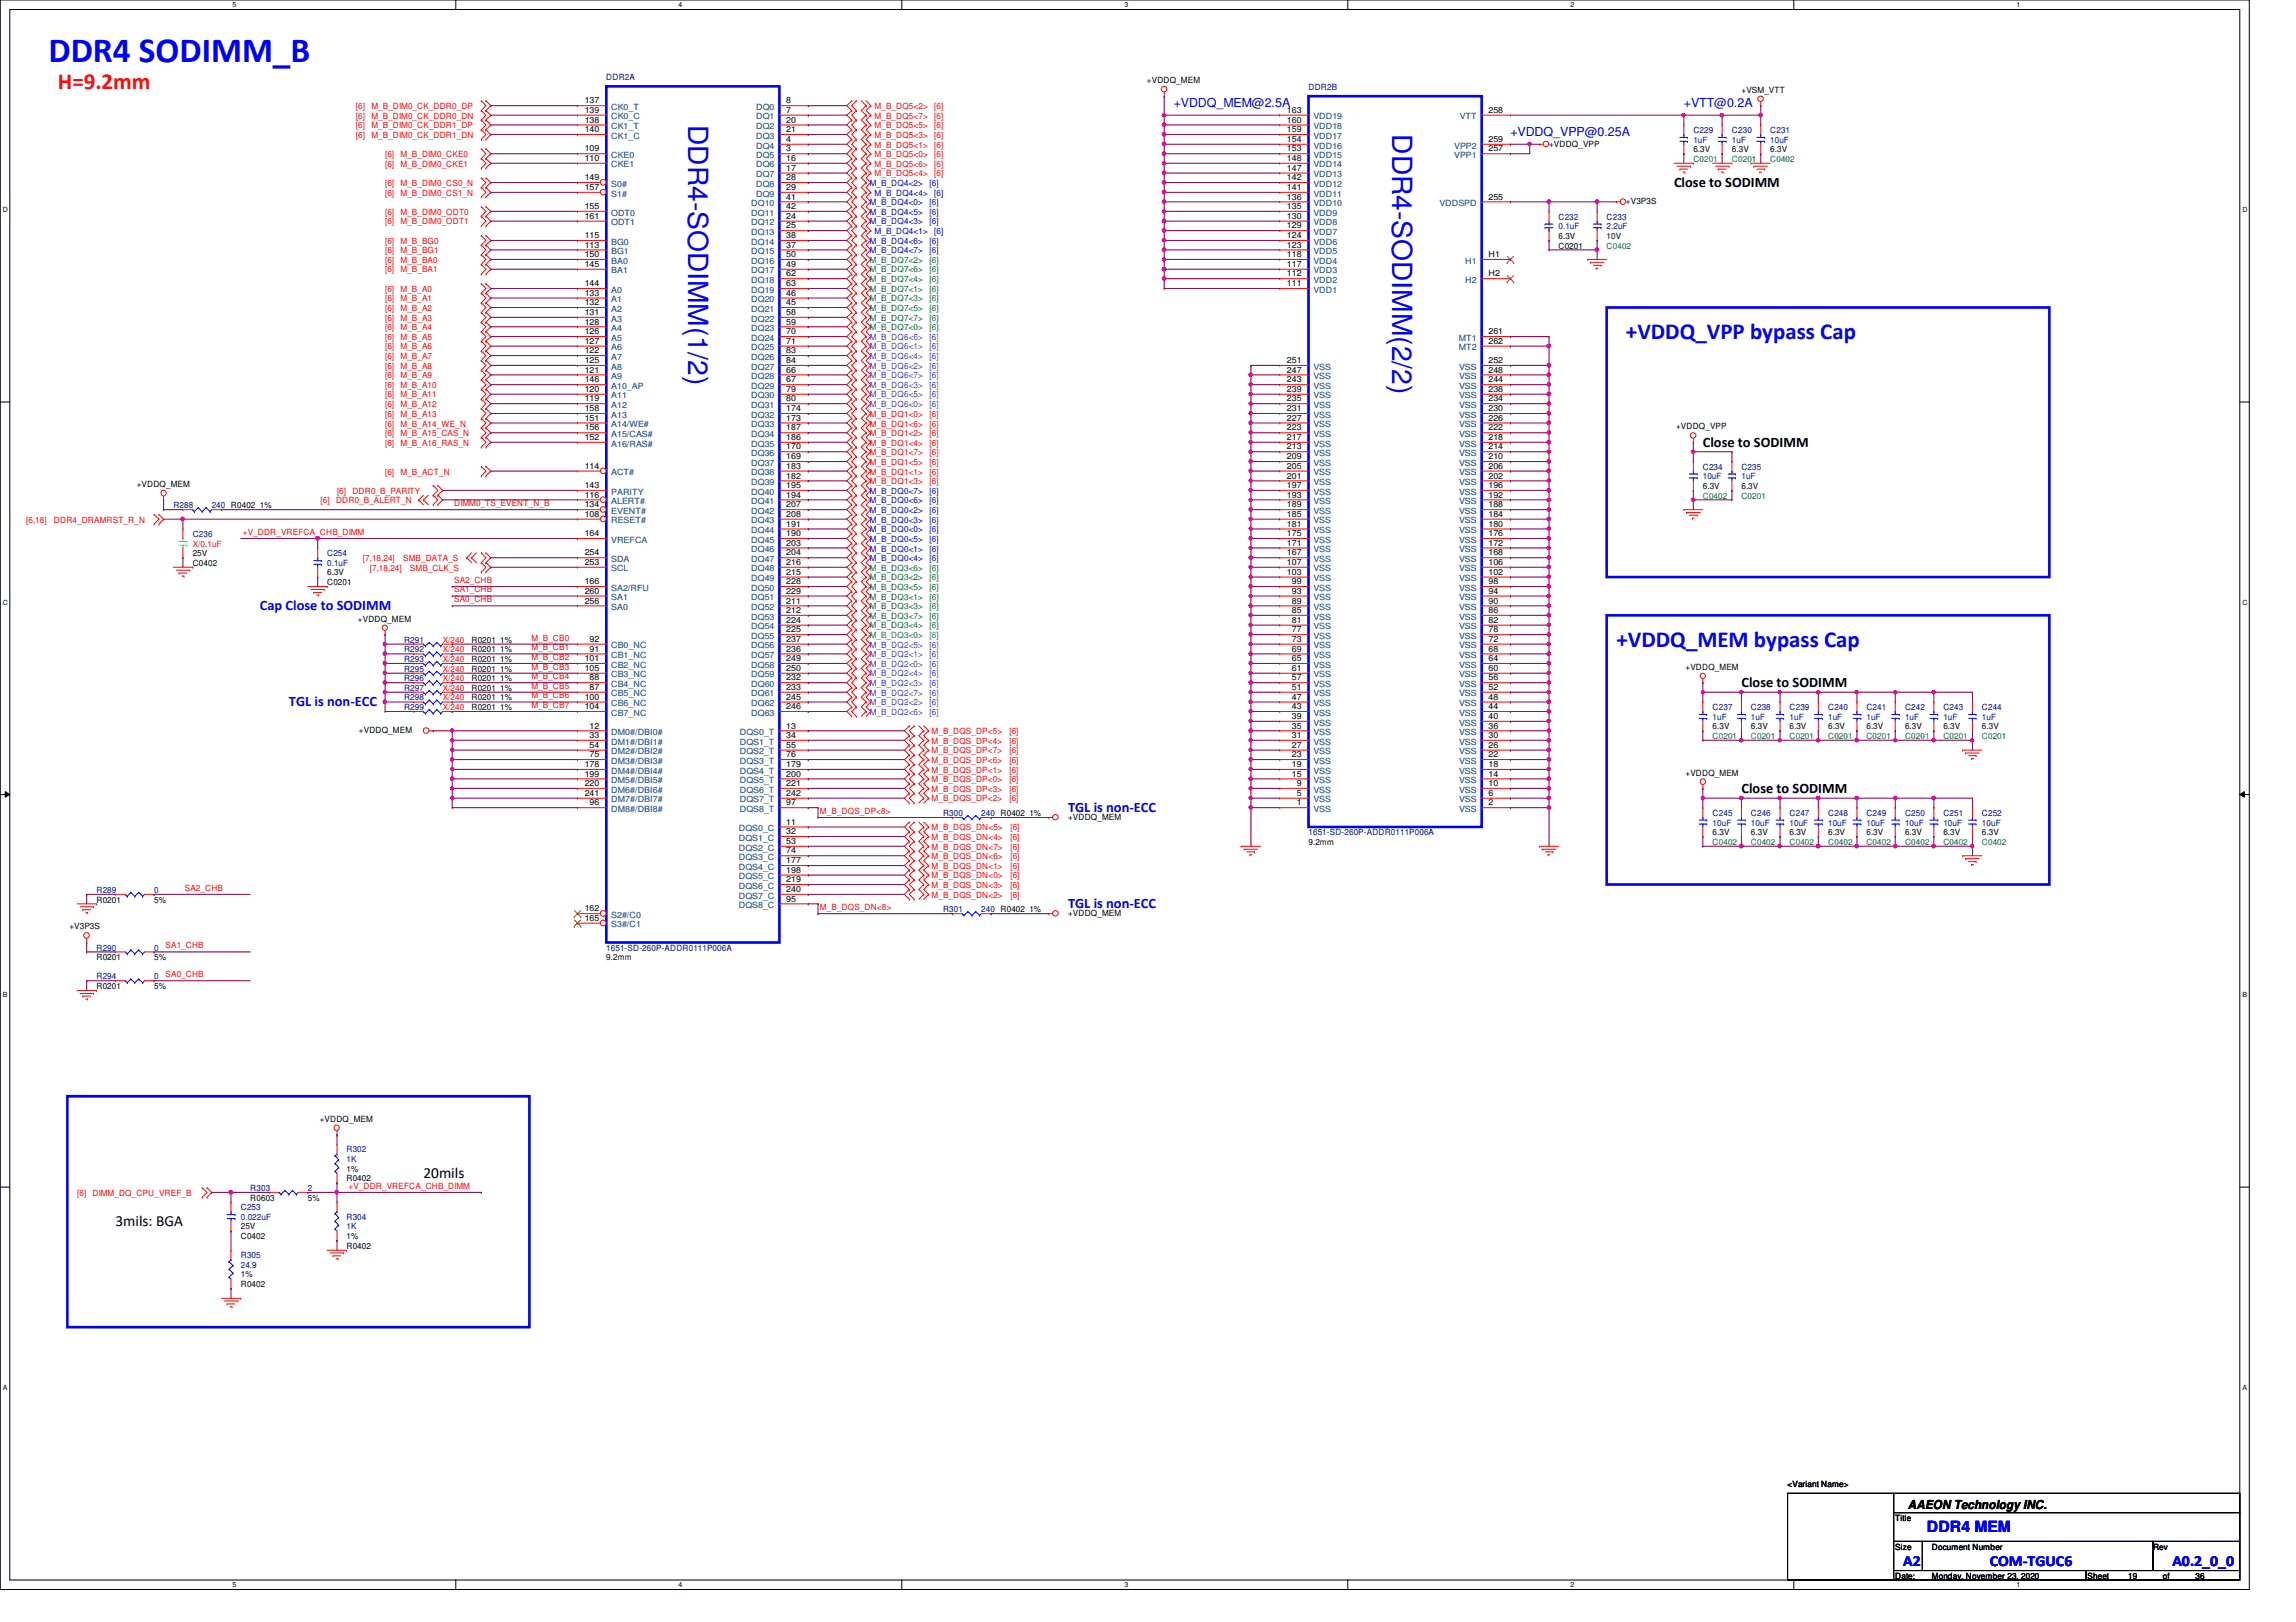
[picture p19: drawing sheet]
<svg xmlns="http://www.w3.org/2000/svg" width="297mm" height="210mm" viewBox="0 0 297 210" stroke-linecap="round" stroke-linejoin="round" font-family="sans-serif">
<defs><g id="words">
<text font-size="4.6" fill="#00f" x="6.3" y="8.1">DDR4 SODIMM_B</text>
<g font-size="3.6" fill="#00f">
<text x="89" y="16.2" transform="rotate(90 89 16.2)">DDR4-SODIMM(1/2)</text>
<text x="180.1" y="17.4" transform="rotate(90 180.1 17.4)">DDR4-SODIMM(2/2)</text>
</g>
<text font-size="3" fill="#f00" x="7.5" y="11.5">H=9.2mm</text>
<g font-size="3" fill="#00f">
<text x="210.4" y="43.9">+VDDQ_VPP bypass Cap</text>
<text x="209.1" y="83.7">+VDDQ_MEM bypass Cap</text>
</g>
<g font-size="2">
<text x="54.8" y="152.5">20mils</text>
<text x="14.9" y="158.7">3mils: BGA</text>
</g>
<g font-size="2" fill="#00f">
<text x="246.2" y="202.6">A2</text>
<text x="249.3" y="198.2">DDR4 MEM</text>
<text x="257.4" y="202.6">COM-TGUC6</text>
<text x="281" y="202.6">A0.2_0_0</text>
</g>
<g font-size="1.9">
<text x="216.6" y="24.2">Close to SODIMM</text>
<text x="220.3" y="57.8">Close to SODIMM</text>
<text x="225.3" y="88.9">Close to SODIMM</text>
<text x="225.3" y="102.6">Close to SODIMM</text>
</g>
<g font-size="1.9" fill="#00f">
<text x="33.6" y="78.9">Cap Close to SODIMM</text>
<text x="37.4" y="91.4">TGL is non-ECC</text>
<text x="138.2" y="105.1">TGL is non-ECC</text>
<text x="138.2" y="117.5">TGL is non-ECC</text>
</g>
<g font-size="1.6" fill="#00f">
<text x="151.8" y="13.9">+VDDQ_MEM@2.5A</text>
<text x="195.4" y="17.6">+VDDQ_VPP@0.25A</text>
<text x="217.8" y="13.9">+VTT@0.2A</text>
</g>
<text font-size="1.6" x="246.8" y="195.3">AAEON Technology INC.</text>
<g font-size="1.1" fill="#000080">
<text x="78.4" y="10.4">DDR2A</text>
<text x="169.3" y="11.6">DDR2B</text>
<text x="219.1" y="17.2">C229</text>
<text x="224.1" y="17.2">C230</text>
<text x="229" y="17.2">C231</text>
<text x="219.1" y="18.5">1uF</text>
<text x="224.1" y="18.5">1uF</text>
<text x="229" y="18.5">10uF</text>
<text x="201.6" y="28.4">C232</text>
<text x="201.6" y="29.7">0.1uF</text>
<text x="207.9" y="28.4">C233</text>
<text x="207.9" y="29.7">2.2uF</text>
<text x="22.4" y="65.7">R288</text>
<text x="27.4" y="65.7">240 R0402 1%</text>
<text x="220.3" y="60.8">C234</text>
<text x="220.3" y="62">10uF</text>
<text x="225.3" y="60.8">C235</text>
<text x="225.3" y="62">1uF</text>
<text x="24.9" y="69.5">C236</text>
<text x="42.3" y="72">C254</text>
<text x="42.3" y="73.2">0.1uF</text>
<text x="52.3" y="83.2">R291</text>
<text x="52.3" y="84.4">R292</text>
<text x="52.3" y="85.7">R293</text>
<text x="52.3" y="86.9">R295</text>
<text x="52.3" y="88.2">R296</text>
<text x="52.3" y="89.4">R297</text>
<text x="52.3" y="90.6">R298</text>
<text x="52.3" y="91.9">R299</text>
<text x="221.6" y="91.9">C237</text>
<text x="221.6" y="93.1">1uF</text>
<text x="226.5" y="91.9">C238</text>
<text x="226.5" y="93.1">1uF</text>
<text x="231.5" y="91.9">C239</text>
<text x="231.5" y="93.1">1uF</text>
<text x="236.5" y="91.9">C240</text>
<text x="236.5" y="93.1">1uF</text>
<text x="241.5" y="91.9">C241</text>
<text x="241.5" y="93.1">1uF</text>
<text x="246.5" y="91.9">C242</text>
<text x="246.5" y="93.1">1uF</text>
<text x="251.4" y="91.9">C243</text>
<text x="251.4" y="93.1">1uF</text>
<text x="256.4" y="91.9">C244</text>
<text x="256.4" y="93.1">1uF</text>
<text x="122" y="105.6">R300</text>
<text x="127" y="105.6">240 R0402 1%</text>
<text x="221.6" y="105.6">C245</text>
<text x="221.6" y="106.8">10uF</text>
<text x="226.5" y="105.6">C246</text>
<text x="226.5" y="106.8">10uF</text>
<text x="231.5" y="105.6">C247</text>
<text x="231.5" y="106.8">10uF</text>
<text x="236.5" y="105.6">C248</text>
<text x="236.5" y="106.8">10uF</text>
<text x="241.5" y="105.6">C249</text>
<text x="241.5" y="106.8">10uF</text>
<text x="246.5" y="105.6">C250</text>
<text x="246.5" y="106.8">10uF</text>
<text x="251.4" y="105.6">C251</text>
<text x="251.4" y="106.8">10uF</text>
<text x="256.4" y="105.6">C252</text>
<text x="256.4" y="106.8">10uF</text>
<text x="169.3" y="108.1">1651-SD-260P-ADDR0111P006A</text>
<text x="12.5" y="115.5">R289</text>
<text x="19.9" y="115.5">0</text>
<text x="122" y="118">R301</text>
<text x="127" y="118">240 R0402 1%</text>
<text x="12.5" y="123">R290</text>
<text x="19.9" y="123">0</text>
<text x="78.4" y="123">1651-SD-260P-ADDR0111P006A</text>
<text x="12.5" y="126.7">R294</text>
<text x="19.9" y="126.7">0</text>
<text x="44.8" y="149.1">R302</text>
<text x="32.4" y="154.1">R303</text>
<text x="39.8" y="154.1">2</text>
<text x="44.8" y="150.4">1K</text>
<text x="31.2" y="156.6">C253</text>
<text x="31.2" y="157.9">0.022uF</text>
<text x="44.8" y="157.9">R304</text>
<text x="44.8" y="159.1">1K</text>
<text x="31.2" y="162.9">R305</text>
<text x="31.2" y="164.1">24.9</text>
</g>
<g font-size="1.1">
<text x="148.4" y="10.8">+VDDQ_MEM</text>
<text x="225.3" y="12">+VSM_VTT</text>
<text x="75.6" y="14.6">139</text>
<text x="75.6" y="13.4">137</text>
<text x="75.6" y="17.1">140</text>
<text x="75.6" y="15.9">138</text>
<text x="101.7" y="13.4">8</text>
<text x="101.7" y="14.6">7</text>
<text x="101.7" y="15.9">20</text>
<text x="101.7" y="17.1">21</text>
<text x="166.5" y="17.1">159</text>
<text x="166.5" y="15.9">160</text>
<text x="166.5" y="14.6">163</text>
<text x="192.6" y="14.6">258</text>
<text x="75.6" y="19.6">109</text>
<text x="75.6" y="20.8">110</text>
<text x="75.6" y="23.3">149</text>
<text x="101.7" y="18.4">4</text>
<text x="101.7" y="19.6">3</text>
<text x="101.7" y="20.8">16</text>
<text x="101.7" y="22.1">17</text>
<text x="101.7" y="23.3">28</text>
<text x="166.5" y="23.3">142</text>
<text x="166.5" y="22.1">147</text>
<text x="166.5" y="20.8">148</text>
<text x="166.5" y="19.6">153</text>
<text x="166.5" y="18.4">154</text>
<text x="192.6" y="18.4">259</text>
<text x="192.6" y="19.6">257</text>
<text x="200.4" y="19">+VDDQ_VPP</text>
<text x="219.1" y="19.7">6.3V</text>
<text x="224.1" y="19.7">6.3V</text>
<text x="229" y="19.7">6.3V</text>
<text x="75.6" y="27.1">155</text>
<text x="75.6" y="28.3">161</text>
<text x="75.6" y="24.6">157</text>
<text x="101.7" y="24.6">29</text>
<text x="101.7" y="25.8">41</text>
<text x="101.7" y="27.1">42</text>
<text x="101.7" y="28.3">24</text>
<text x="101.7" y="29.5">25</text>
<text x="166.5" y="29.5">129</text>
<text x="166.5" y="28.3">130</text>
<text x="166.5" y="27.1">135</text>
<text x="166.5" y="25.8">136</text>
<text x="166.5" y="24.6">141</text>
<text x="192.6" y="25.8">255</text>
<text x="210.4" y="26.4">+V3P3S</text>
<text x="75.6" y="33.3">150</text>
<text x="75.6" y="34.5">145</text>
<text x="75.6" y="30.8">115</text>
<text x="75.6" y="32">113</text>
<text x="101.7" y="30.8">38</text>
<text x="101.7" y="32">37</text>
<text x="101.7" y="33.3">50</text>
<text x="101.7" y="34.5">49</text>
<text x="101.7" y="35.8">62</text>
<text x="166.5" y="35.8">112</text>
<text x="166.5" y="34.5">117</text>
<text x="166.5" y="33.3">118</text>
<text x="166.5" y="32">123</text>
<text x="166.5" y="30.8">124</text>
<text x="192.6" y="33.3">H1</text>
<text x="192.6" y="35.8">H2</text>
<text x="201.6" y="32.2">C0201</text>
<text x="201.6" y="30.9">6.3V</text>
<text x="207.9" y="30.9">10V</text>
<text x="75.6" y="37">144</text>
<text x="75.6" y="38.3">133</text>
<text x="75.6" y="39.5">132</text>
<text x="75.6" y="40.8">131</text>
<text x="75.6" y="42">128</text>
<text x="101.7" y="37">63</text>
<text x="101.7" y="38.3">46</text>
<text x="101.7" y="39.5">45</text>
<text x="101.7" y="40.8">58</text>
<text x="101.7" y="42">59</text>
<text x="166.5" y="37">111</text>
<text x="75.6" y="43.3">126</text>
<text x="75.6" y="44.5">127</text>
<text x="75.6" y="45.7">122</text>
<text x="75.6" y="47">125</text>
<text x="101.7" y="43.3">70</text>
<text x="101.7" y="44.5">71</text>
<text x="101.7" y="45.7">83</text>
<text x="101.7" y="47">84</text>
<text x="166.5" y="47">251</text>
<text x="192.6" y="47">252</text>
<text x="192.6" y="44.5">262</text>
<text x="192.6" y="43.3">261</text>
<text x="75.6" y="48.2">121</text>
<text x="75.6" y="49.5">146</text>
<text x="75.6" y="50.7">120</text>
<text x="75.6" y="51.9">119</text>
<text x="75.6" y="53.2">158</text>
<text x="101.7" y="48.2">66</text>
<text x="101.7" y="49.5">67</text>
<text x="101.7" y="50.7">79</text>
<text x="101.7" y="51.9">80</text>
<text x="101.7" y="53.2">174</text>
<text x="166.5" y="53.2">231</text>
<text x="166.5" y="51.9">235</text>
<text x="166.5" y="50.7">239</text>
<text x="166.5" y="49.5">243</text>
<text x="166.5" y="48.2">247</text>
<text x="192.6" y="53.2">230</text>
<text x="192.6" y="51.9">234</text>
<text x="192.6" y="50.7">238</text>
<text x="192.6" y="49.5">244</text>
<text x="192.6" y="48.2">248</text>
<text x="75.6" y="54.4">151</text>
<text x="75.6" y="55.7">156</text>
<text x="75.6" y="56.9">152</text>
<text x="101.7" y="54.4">173</text>
<text x="101.7" y="55.7">187</text>
<text x="101.7" y="56.9">186</text>
<text x="101.7" y="58.2">170</text>
<text x="101.7" y="59.4">169</text>
<text x="166.5" y="59.4">209</text>
<text x="166.5" y="58.2">213</text>
<text x="166.5" y="56.9">217</text>
<text x="166.5" y="55.7">223</text>
<text x="166.5" y="54.4">227</text>
<text x="192.6" y="59.4">210</text>
<text x="192.6" y="58.2">214</text>
<text x="192.6" y="56.9">218</text>
<text x="192.6" y="55.7">222</text>
<text x="192.6" y="54.4">226</text>
<text x="216.8" y="55.5">+VDDQ_VPP</text>
<text x="17.7" y="63">+VDDQ_MEM</text>
<text x="75.6" y="60.7">114</text>
<text x="75.6" y="63.2">143</text>
<text x="75.6" y="64.4">116</text>
<text x="75.6" y="65.7">134</text>
<text x="101.7" y="60.7">183</text>
<text x="101.7" y="61.9">182</text>
<text x="101.7" y="63.2">195</text>
<text x="101.7" y="64.4">194</text>
<text x="101.7" y="65.7">207</text>
<text x="166.5" y="65.7">189</text>
<text x="166.5" y="64.4">193</text>
<text x="166.5" y="63.2">197</text>
<text x="166.5" y="61.9">201</text>
<text x="166.5" y="60.7">205</text>
<text x="192.6" y="65.7">188</text>
<text x="192.6" y="64.4">192</text>
<text x="192.6" y="63.2">196</text>
<text x="192.6" y="61.9">202</text>
<text x="192.6" y="60.7">206</text>
<text x="220.3" y="63.3">6.3V</text>
<text x="225.3" y="63.3">6.3V</text>
<text x="24.9" y="72">25V</text>
<text x="75.6" y="71.9">254</text>
<text x="75.6" y="66.9">108</text>
<text x="75.6" y="69.4">164</text>
<text x="101.7" y="66.9">208</text>
<text x="101.7" y="68.2">191</text>
<text x="101.7" y="69.4">190</text>
<text x="101.7" y="70.6">203</text>
<text x="101.7" y="71.9">204</text>
<text x="166.5" y="71.9">167</text>
<text x="166.5" y="70.6">171</text>
<text x="166.5" y="69.4">175</text>
<text x="166.5" y="68.2">181</text>
<text x="166.5" y="66.9">185</text>
<text x="192.6" y="71.9">168</text>
<text x="192.6" y="70.6">172</text>
<text x="192.6" y="69.4">176</text>
<text x="192.6" y="66.9">184</text>
<text x="192.6" y="68.2">180</text>
<text x="24.9" y="73.2">C0402</text>
<text x="42.3" y="75.7">C0201</text>
<text x="42.3" y="74.5">6.3V</text>
<text x="75.6" y="76.8">260</text>
<text x="75.6" y="73.1">253</text>
<text x="75.6" y="75.6">166</text>
<text x="101.7" y="73.1">216</text>
<text x="101.7" y="74.4">215</text>
<text x="101.7" y="75.6">228</text>
<text x="101.7" y="76.8">229</text>
<text x="166.5" y="74.4">103</text>
<text x="166.5" y="73.1">107</text>
<text x="167.1" y="76.8">93</text>
<text x="167.1" y="75.6">99</text>
<text x="192.6" y="76.8">94</text>
<text x="192.6" y="75.6">98</text>
<text x="192.6" y="74.4">102</text>
<text x="192.6" y="73.1">106</text>
<text x="46.3" y="80.4">+VDDQ_MEM</text>
<text x="61" y="83.2">R0201 1%</text>
<text x="75.6" y="78.1">256</text>
<text x="76.3" y="83.1">92</text>
<text x="101.7" y="78.1">211</text>
<text x="101.7" y="79.3">212</text>
<text x="101.7" y="80.6">224</text>
<text x="101.7" y="81.8">225</text>
<text x="101.7" y="83.1">237</text>
<text x="167.1" y="83.1">73</text>
<text x="167.1" y="81.8">77</text>
<text x="167.1" y="80.6">81</text>
<text x="167.1" y="79.3">85</text>
<text x="167.1" y="78.1">89</text>
<text x="192.6" y="83.1">72</text>
<text x="192.6" y="81.8">78</text>
<text x="192.6" y="80.6">82</text>
<text x="192.6" y="79.3">86</text>
<text x="192.6" y="78.1">90</text>
<text x="61" y="84.4">R0201 1%</text>
<text x="61" y="85.7">R0201 1%</text>
<text x="61" y="86.9">R0201 1%</text>
<text x="61" y="88.2">R0201 1%</text>
<text x="61" y="89.4">R0201 1%</text>
<text x="75.6" y="85.6">101</text>
<text x="75.6" y="86.8">105</text>
<text x="76.3" y="84.3">91</text>
<text x="76.3" y="88.1">88</text>
<text x="76.3" y="89.3">87</text>
<text x="101.7" y="84.3">236</text>
<text x="101.7" y="85.6">249</text>
<text x="101.7" y="86.8">250</text>
<text x="101.7" y="88.1">232</text>
<text x="101.7" y="89.3">233</text>
<text x="167.1" y="89.3">51</text>
<text x="167.1" y="88.1">57</text>
<text x="167.1" y="86.8">61</text>
<text x="167.1" y="85.6">65</text>
<text x="167.1" y="84.3">69</text>
<text x="192.6" y="89.3">52</text>
<text x="192.6" y="88.1">56</text>
<text x="192.6" y="86.8">60</text>
<text x="192.6" y="84.3">68</text>
<text x="192.6" y="85.6">64</text>
<text x="218.1" y="86.7">+VDDQ_MEM</text>
<text x="46.4" y="94.9">+VDDQ_MEM</text>
<text x="61" y="90.6">R0201 1%</text>
<text x="61" y="91.9">R0201 1%</text>
<text x="75.6" y="90.6">100</text>
<text x="75.6" y="91.8">104</text>
<text x="76.3" y="94.3">12</text>
<text x="76.3" y="95.5">33</text>
<text x="101.7" y="94.3">13</text>
<text x="101.7" y="95.5">34</text>
<text x="101.7" y="90.6">245</text>
<text x="101.7" y="91.8">246</text>
<text x="167.1" y="95.5">31</text>
<text x="167.1" y="93">39</text>
<text x="167.1" y="91.8">43</text>
<text x="167.1" y="94.3">35</text>
<text x="167.1" y="90.6">47</text>
<text x="192.6" y="95.5">30</text>
<text x="192.6" y="94.3">36</text>
<text x="192.6" y="93">40</text>
<text x="192.6" y="91.8">44</text>
<text x="192.6" y="90.6">48</text>
<text x="221.6" y="94.4">6.3V</text>
<text x="226.5" y="94.4">6.3V</text>
<text x="231.5" y="94.4">6.3V</text>
<text x="236.5" y="94.4">6.3V</text>
<text x="241.5" y="94.4">6.3V</text>
<text x="246.5" y="94.4">6.3V</text>
<text x="251.4" y="94.4">6.3V</text>
<text x="256.4" y="94.4">6.3V</text>
<text x="75.6" y="99.3">178</text>
<text x="75.6" y="100.5">199</text>
<text x="75.6" y="101.7">220</text>
<text x="76.3" y="96.8">54</text>
<text x="76.3" y="98">75</text>
<text x="101.7" y="96.8">55</text>
<text x="101.7" y="98">76</text>
<text x="101.7" y="100.5">200</text>
<text x="101.7" y="101.7">221</text>
<text x="101.7" y="99.3">179</text>
<text x="167.1" y="96.8">27</text>
<text x="167.1" y="98">23</text>
<text x="167.1" y="99.3">19</text>
<text x="167.1" y="100.5">15</text>
<text x="167.8" y="101.7">9</text>
<text x="192.6" y="96.8">26</text>
<text x="192.6" y="98">22</text>
<text x="192.6" y="99.3">18</text>
<text x="192.6" y="100.5">14</text>
<text x="192.6" y="101.7">10</text>
<text x="218.1" y="100.4">+VDDQ_MEM</text>
<text x="75.6" y="103">241</text>
<text x="76.3" y="104.2">96</text>
<text x="101.7" y="106.7">11</text>
<text x="101.7" y="107.9">32</text>
<text x="101.7" y="103">242</text>
<text x="101.7" y="104.2">97</text>
<text x="138.2" y="106.1">+VDDQ_MEM</text>
<text x="167.8" y="103">5</text>
<text x="167.8" y="104.2">1</text>
<text x="192.6" y="103">6</text>
<text x="192.6" y="104.2">2</text>
<text x="101.7" y="109.2">53</text>
<text x="101.7" y="110.4">74</text>
<text x="101.7" y="111.7">177</text>
<text x="101.7" y="112.9">198</text>
<text x="169.3" y="109.3">9.2mm</text>
<text x="221.6" y="108.1">6.3V</text>
<text x="226.5" y="108.1">6.3V</text>
<text x="231.5" y="108.1">6.3V</text>
<text x="236.5" y="108.1">6.3V</text>
<text x="241.5" y="108.1">6.3V</text>
<text x="246.5" y="108.1">6.3V</text>
<text x="251.4" y="108.1">6.3V</text>
<text x="256.4" y="108.1">6.3V</text>
<text x="12.5" y="116.8">R0201</text>
<text x="19.9" y="116.8">5%</text>
<text x="75.6" y="117.9">162</text>
<text x="75.6" y="119.2">165</text>
<text x="101.7" y="114.2">219</text>
<text x="101.7" y="115.4">240</text>
<text x="101.7" y="116.7">95</text>
<text x="138.2" y="118.5">+VDDQ_MEM</text>
<text x="9" y="120.3">+V3P3S</text>
<text x="12.5" y="124.2">R0201</text>
<text x="19.9" y="124.2">5%</text>
<text x="78.4" y="124.2">9.2mm</text>
<text x="12.5" y="128">R0201</text>
<text x="19.9" y="128">5%</text>
<text x="41.4" y="145.2">+VDDQ_MEM</text>
<text x="32.4" y="155.4">R0603</text>
<text x="39.8" y="155.4">5%</text>
<text x="44.8" y="152.9">R0402</text>
<text x="44.8" y="151.6">1%</text>
<text x="31.2" y="159.1">25V</text>
<text x="31.2" y="160.4">C0402</text>
<text x="44.8" y="161.6">R0402</text>
<text x="44.8" y="160.4">1%</text>
<text x="31.2" y="166.6">R0402</text>
<text x="31.2" y="165.3">1%</text>
<text x="231.3" y="192.4">&lt;Variant Name&gt;</text>
<text x="245.2" y="196.8">Title</text>
<text x="245.2" y="200.5">Size</text>
<text x="249.9" y="200.5">Document Number</text>
<text x="278.6" y="200.5">Rev</text>
<text x="245.2" y="204.3">Date:</text>
<text x="249.9" y="204.3">Monday, November 23, 2020</text>
<text x="270.1" y="204.3">Sheet</text>
<text x="275.3" y="204.3">19</text>
<text x="279.8" y="204.3">of</text>
<text x="284.1" y="204.3">36</text>
</g>
<g font-size="1.1" fill="#f00">
<text x="46.1" y="14.1">[6]</text>
<text x="46.1" y="15.4">[6]</text>
<text x="46.1" y="16.6">[6]</text>
<text x="46.1" y="17.9">[6]</text>
<text x="48" y="14.1">M_B_DIM0_CK_DDR0_DP</text>
<text x="48" y="15.4">M_B_DIM0_CK_DDR0_DN</text>
<text x="48" y="16.6">M_B_DIM0_CK_DDR1_DP</text>
<text x="48" y="17.9">M_B_DIM0_CK_DDR1_DN</text>
<text x="113.2" y="16.6">M_B_DQ5&lt;5&gt;</text>
<text x="113.2" y="17.9">M_B_DQ5&lt;3&gt;</text>
<text x="113.2" y="15.4">M_B_DQ5&lt;7&gt;</text>
<text x="113.2" y="14.1">M_B_DQ5&lt;2&gt;</text>
<text x="120.9" y="16.6">[6]</text>
<text x="120.9" y="17.9">[6]</text>
<text x="120.9" y="15.4">[6]</text>
<text x="120.9" y="14.1">[6]</text>
<text x="49.8" y="20.3">[6]</text>
<text x="49.8" y="21.6">[6]</text>
<text x="51.8" y="20.3">M_B_DIM0_CKE0</text>
<text x="51.8" y="21.6">M_B_DIM0_CKE1</text>
<text x="113.2" y="22.8">M_B_DQ5&lt;4&gt;</text>
<text x="113.2" y="21.6">M_B_DQ5&lt;6&gt;</text>
<text x="113.2" y="20.3">M_B_DQ5&lt;0&gt;</text>
<text x="113.2" y="19.1">M_B_DQ5&lt;1&gt;</text>
<text x="120.9" y="22.8">[6]</text>
<text x="120.9" y="21.6">[6]</text>
<text x="120.9" y="20.3">[6]</text>
<text x="120.9" y="19.1">[6]</text>
<text x="49.8" y="24.1">[6]</text>
<text x="49.8" y="25.3">[6]</text>
<text x="49.8" y="27.8">[6]</text>
<text x="49.8" y="29">[6]</text>
<text x="51.8" y="24.1">M_B_DIM0_CS0_N</text>
<text x="51.8" y="25.3">M_B_DIM0_CS1_N</text>
<text x="51.8" y="27.8">M_B_DIM0_ODT0</text>
<text x="51.8" y="29">M_B_DIM0_ODT1</text>
<text x="49.8" y="31.5">[6]</text>
<text x="49.8" y="32.8">[6]</text>
<text x="49.8" y="34">[6]</text>
<text x="49.8" y="35.3">[6]</text>
<text x="51.8" y="31.5">M_B_BG0</text>
<text x="51.8" y="32.8">M_B_BG1</text>
<text x="51.8" y="34">M_B_BA0</text>
<text x="51.8" y="35.3">M_B_BA1</text>
<text x="49.8" y="37.8">[6]</text>
<text x="49.8" y="39">[6]</text>
<text x="49.8" y="40.3">[6]</text>
<text x="49.8" y="41.5">[6]</text>
<text x="51.8" y="37.8">M_B_A0</text>
<text x="51.8" y="39">M_B_A1</text>
<text x="51.8" y="40.3">M_B_A2</text>
<text x="51.8" y="41.5">M_B_A3</text>
<text x="49.8" y="42.8">[6]</text>
<text x="49.8" y="44">[6]</text>
<text x="49.8" y="45.2">[6]</text>
<text x="49.8" y="46.5">[6]</text>
<text x="49.8" y="47.7">[6]</text>
<text x="51.8" y="42.8">M_B_A4</text>
<text x="51.8" y="44">M_B_A5</text>
<text x="51.8" y="45.2">M_B_A6</text>
<text x="51.8" y="46.5">M_B_A7</text>
<text x="51.8" y="47.7">M_B_A8</text>
<text x="49.8" y="49">[6]</text>
<text x="49.8" y="50.2">[6]</text>
<text x="49.8" y="51.4">[6]</text>
<text x="49.8" y="52.7">[6]</text>
<text x="49.8" y="53.9">[6]</text>
<text x="51.8" y="49">M_B_A9</text>
<text x="51.8" y="50.2">M_B_A10</text>
<text x="51.8" y="51.4">M_B_A11</text>
<text x="51.8" y="52.7">M_B_A12</text>
<text x="51.8" y="53.9">M_B_A13</text>
<text x="112.5" y="53.9">M_B_DQ1&lt;0&gt;</text>
<text x="120.3" y="53.9">[6]</text>
<text x="49.8" y="55.2">[6]</text>
<text x="49.8" y="56.4">[6]</text>
<text x="49.8" y="57.7">[6]</text>
<text x="51.8" y="55.2">M_B_A14_WE_N</text>
<text x="51.8" y="56.4">M_B_A15_CAS_N</text>
<text x="51.8" y="57.7">M_B_A16_RAS_N</text>
<text x="112.5" y="55.2">M_B_DQ1&lt;6&gt;</text>
<text x="112.5" y="57.7">M_B_DQ1&lt;4&gt;</text>
<text x="112.5" y="58.9">M_B_DQ1&lt;7&gt;</text>
<text x="112.5" y="56.4">M_B_DQ1&lt;2&gt;</text>
<text x="120.3" y="55.2">[6]</text>
<text x="120.3" y="57.7">[6]</text>
<text x="120.3" y="58.9">[6]</text>
<text x="120.3" y="56.4">[6]</text>
<text x="41.5" y="65.2">[6]</text>
<text x="43.5" y="65.2">DDR0_B_ALERT_N</text>
<text x="43.6" y="63.9">[6]</text>
<text x="45.6" y="63.9">DDR0_B_PARITY</text>
<text x="49.8" y="61.4">[6]</text>
<text x="51.8" y="61.4">M_B_ACT_N</text>
<text x="58.8" y="65.5">DIMM0_TS_EVENT_N_B</text>
<text x="112.5" y="60.2">M_B_DQ1&lt;5&gt;</text>
<text x="112.5" y="62.7">M_B_DQ1&lt;3&gt;</text>
<text x="112.5" y="61.4">M_B_DQ1&lt;1&gt;</text>
<text x="120.3" y="60.2">[6]</text>
<text x="120.3" y="62.7">[6]</text>
<text x="120.3" y="61.4">[6]</text>
<text x="3.4" y="67.6">[6,18]</text>
<text x="7" y="67.6">DDR4_DRAMRST_R_N</text>
<text x="24.9" y="70.7">X/0.1uF</text>
<text x="31.4" y="69.2">+V_DDR_VREFCA_CHB_DIMM</text>
<text x="46.9" y="72.6">[7,18,24]</text>
<text x="47.8" y="73.9">[7,18,24]</text>
<text x="52.2" y="72.6">SMB_DATA_S</text>
<text x="53" y="73.9">SMB_CLK_S</text>
<text x="58.8" y="75.4">SA2_CHB</text>
<text x="58.8" y="77.9">SA0_CHB</text>
<text x="58.8" y="76.7">SA1_CHB</text>
<text x="57.3" y="83.2">X/240</text>
<text x="68.7" y="82.9">M_B_CB0</text>
<text x="57.3" y="84.4">X/240</text>
<text x="57.3" y="85.7">X/240</text>
<text x="57.3" y="86.9">X/240</text>
<text x="57.3" y="88.2">X/240</text>
<text x="57.3" y="89.4">X/240</text>
<text x="68.7" y="84.2">M_B_CB1</text>
<text x="68.7" y="85.4">M_B_CB2</text>
<text x="68.7" y="89.1">M_B_CB5</text>
<text x="68.7" y="86.7">M_B_CB3</text>
<text x="68.7" y="87.9">M_B_CB4</text>
<text x="57.3" y="90.6">X/240</text>
<text x="57.3" y="91.9">X/240</text>
<text x="68.7" y="90.4">M_B_CB6</text>
<text x="68.7" y="91.6">M_B_CB7</text>
<text x="120.5" y="95">M_B_DQS_DP&lt;5&gt;</text>
<text x="130.6" y="95">[6]</text>
<text x="120.5" y="101.2">M_B_DQS_DP&lt;0&gt;</text>
<text x="120.5" y="100">M_B_DQS_DP&lt;1&gt;</text>
<text x="120.5" y="97.5">M_B_DQS_DP&lt;7&gt;</text>
<text x="120.5" y="98.8">M_B_DQS_DP&lt;6&gt;</text>
<text x="120.5" y="96.3">M_B_DQS_DP&lt;4&gt;</text>
<text x="130.6" y="101.2">[6]</text>
<text x="130.6" y="100">[6]</text>
<text x="130.6" y="97.5">[6]</text>
<text x="130.6" y="98.8">[6]</text>
<text x="130.6" y="96.3">[6]</text>
<text x="106.1" y="105.3">M_B_DQS_DP&lt;8&gt;</text>
<text x="120.5" y="102.5">M_B_DQS_DP&lt;3&gt;</text>
<text x="120.5" y="103.7">M_B_DQS_DP&lt;2&gt;</text>
<text x="120.5" y="107.4">M_B_DQS_DN&lt;5&gt;</text>
<text x="130.6" y="102.5">[6]</text>
<text x="130.6" y="103.7">[6]</text>
<text x="130.7" y="107.4">[6]</text>
<text x="120.5" y="112.4">M_B_DQS_DN&lt;1&gt;</text>
<text x="120.5" y="113.7">M_B_DQS_DN&lt;0&gt;</text>
<text x="120.5" y="108.7">M_B_DQS_DN&lt;4&gt;</text>
<text x="120.5" y="109.9">M_B_DQS_DN&lt;7&gt;</text>
<text x="120.5" y="111.2">M_B_DQS_DN&lt;6&gt;</text>
<text x="130.7" y="112.4">[6]</text>
<text x="130.7" y="113.7">[6]</text>
<text x="130.7" y="108.7">[6]</text>
<text x="130.7" y="109.9">[6]</text>
<text x="130.7" y="111.2">[6]</text>
<text x="23.9" y="115.3">SA2_CHB</text>
<text x="106.1" y="117.8">M_B_DQS_DN&lt;8&gt;</text>
<text x="120.5" y="116.2">M_B_DQS_DN&lt;2&gt;</text>
<text x="120.5" y="114.9">M_B_DQS_DN&lt;3&gt;</text>
<text x="130.7" y="116.2">[6]</text>
<text x="130.7" y="114.9">[6]</text>
<text x="21.4" y="122.7">SA1_CHB</text>
<text x="21.4" y="126.4">SA0_CHB</text>
<text x="10" y="154.8">[6]</text>
<text x="12" y="154.8">DIMM_DQ_CPU_VREF_B</text>
<text x="45.1" y="153.8">+V_DDR_VREFCA_CHB_DIMM</text>
</g>
<g font-size="1.1" fill="#004080">
<text x="79.1" y="15.5">CK0_C</text>
<text x="79.1" y="14.2">CK0_T</text>
<text x="79.1" y="17.9">CK1_C</text>
<text x="79.1" y="16.7">CK1_T</text>
<text x="97.8" y="14.2">DQ0</text>
<text x="97.8" y="15.5">DQ1</text>
<text x="97.8" y="16.7">DQ2</text>
<text x="97.8" y="17.9">DQ3</text>
<text x="169.9" y="17.9">VDD17</text>
<text x="169.9" y="16.7">VDD18</text>
<text x="169.9" y="15.5">VDD19</text>
<text x="188.8" y="15.5">VTT</text>
<text x="79.1" y="20.4">CKE0</text>
<text x="79.1" y="21.7">CKE1</text>
<text x="97.8" y="19.2">DQ4</text>
<text x="97.8" y="20.4">DQ5</text>
<text x="97.8" y="21.7">DQ6</text>
<text x="97.8" y="22.9">DQ7</text>
<text x="169.9" y="22.9">VDD13</text>
<text x="169.9" y="21.7">VDD14</text>
<text x="169.9" y="20.4">VDD15</text>
<text x="169.9" y="19.2">VDD16</text>
<text x="188.1" y="19.2">VPP2</text>
<text x="188.1" y="20.4">VPP1</text>
<text x="79.1" y="27.9">ODT0</text>
<text x="79.1" y="29.2">ODT1</text>
<text x="79.1" y="25.4">S1#</text>
<text x="79.1" y="24.2">S0#</text>
<text x="97.2" y="26.7">DQ10</text>
<text x="97.2" y="27.9">DQ11</text>
<text x="97.2" y="29.2">DQ12</text>
<text x="97.8" y="24.2">DQ8</text>
<text x="97.8" y="25.4">DQ9</text>
<text x="169.9" y="29.2">VDD8</text>
<text x="169.9" y="27.9">VDD9</text>
<text x="169.9" y="26.7">VDD10</text>
<text x="169.9" y="25.4">VDD11</text>
<text x="169.9" y="24.2">VDD12</text>
<text x="186.2" y="26.7">VDDSPD</text>
<text x="79.1" y="34.1">BA0</text>
<text x="79.1" y="35.4">BA1</text>
<text x="79.1" y="31.7">BG0</text>
<text x="79.1" y="32.9">BG1</text>
<text x="97.2" y="30.4">DQ13</text>
<text x="97.2" y="31.7">DQ14</text>
<text x="97.2" y="32.9">DQ15</text>
<text x="97.2" y="34.1">DQ16</text>
<text x="97.2" y="35.4">DQ17</text>
<text x="169.9" y="35.4">VDD3</text>
<text x="169.9" y="34.1">VDD4</text>
<text x="169.9" y="32.9">VDD5</text>
<text x="169.9" y="31.7">VDD6</text>
<text x="169.9" y="30.4">VDD7</text>
<text x="189.6" y="34.1">H1</text>
<text x="79.1" y="37.9">A0</text>
<text x="79.1" y="39.1">A1</text>
<text x="79.1" y="40.3">A2</text>
<text x="79.1" y="41.6">A3</text>
<text x="97.2" y="36.6">DQ18</text>
<text x="97.2" y="37.9">DQ19</text>
<text x="97.2" y="39.1">DQ20</text>
<text x="97.2" y="40.3">DQ21</text>
<text x="97.2" y="41.6">DQ22</text>
<text x="169.9" y="37.9">VDD1</text>
<text x="169.9" y="36.6">VDD2</text>
<text x="189.6" y="36.6">H2</text>
<text x="79.1" y="42.8">A4</text>
<text x="79.1" y="44.1">A5</text>
<text x="79.1" y="45.3">A6</text>
<text x="79.1" y="46.6">A7</text>
<text x="79.1" y="47.8">A8</text>
<text x="97.2" y="42.8">DQ23</text>
<text x="97.2" y="44.1">DQ24</text>
<text x="97.2" y="45.3">DQ25</text>
<text x="97.2" y="46.6">DQ26</text>
<text x="97.2" y="47.8">DQ27</text>
<text x="169.9" y="47.8">VSS</text>
<text x="188.7" y="45.3">MT2</text>
<text x="188.7" y="44.1">MT1</text>
<text x="188.8" y="47.8">VSS</text>
<text x="79.1" y="49.1">A9</text>
<text x="79.1" y="50.3">A10_AP</text>
<text x="79.1" y="51.6">A11</text>
<text x="79.1" y="52.8">A12</text>
<text x="97.2" y="49.1">DQ28</text>
<text x="97.2" y="50.3">DQ29</text>
<text x="97.2" y="51.6">DQ30</text>
<text x="97.2" y="52.8">DQ31</text>
<text x="169.9" y="52.8">VSS</text>
<text x="169.9" y="51.6">VSS</text>
<text x="169.9" y="50.3">VSS</text>
<text x="169.9" y="49.1">VSS</text>
<text x="188.8" y="52.8">VSS</text>
<text x="188.8" y="51.6">VSS</text>
<text x="188.8" y="50.3">VSS</text>
<text x="188.8" y="49.1">VSS</text>
<text x="79.1" y="54.1">A13</text>
<text x="79.1" y="55.3">A14/WE#</text>
<text x="79.1" y="56.6">A15/CAS#</text>
<text x="79.1" y="57.8">A16/RAS#</text>
<text x="97.2" y="54.1">DQ32</text>
<text x="97.2" y="55.3">DQ33</text>
<text x="97.2" y="56.6">DQ34</text>
<text x="97.2" y="57.8">DQ35</text>
<text x="97.2" y="59">DQ36</text>
<text x="169.9" y="59">VSS</text>
<text x="169.9" y="57.8">VSS</text>
<text x="169.9" y="56.6">VSS</text>
<text x="169.9" y="55.3">VSS</text>
<text x="169.9" y="54.1">VSS</text>
<text x="188.8" y="59">VSS</text>
<text x="188.8" y="57.8">VSS</text>
<text x="188.8" y="56.6">VSS</text>
<text x="188.8" y="55.3">VSS</text>
<text x="188.8" y="54.1">VSS</text>
<text x="79.1" y="61.5">ACT#</text>
<text x="79.1" y="64">PARITY</text>
<text x="79.1" y="65.2">ALERT#</text>
<text x="97.2" y="60.3">DQ37</text>
<text x="97.2" y="61.5">DQ38</text>
<text x="97.2" y="62.8">DQ39</text>
<text x="97.2" y="64">DQ40</text>
<text x="97.2" y="65.2">DQ41</text>
<text x="169.9" y="65.2">VSS</text>
<text x="169.9" y="64">VSS</text>
<text x="169.9" y="62.8">VSS</text>
<text x="169.9" y="61.5">VSS</text>
<text x="169.9" y="60.3">VSS</text>
<text x="188.8" y="65.2">VSS</text>
<text x="188.8" y="64">VSS</text>
<text x="188.8" y="62.8">VSS</text>
<text x="188.8" y="61.5">VSS</text>
<text x="188.8" y="60.3">VSS</text>
<text x="79.1" y="67.7">RESET#</text>
<text x="79.1" y="70.2">VREFCA</text>
<text x="79.1" y="66.5">EVENT#</text>
<text x="97.2" y="66.5">DQ42</text>
<text x="97.2" y="67.7">DQ43</text>
<text x="97.2" y="69">DQ44</text>
<text x="97.2" y="70.2">DQ45</text>
<text x="97.2" y="71.5">DQ46</text>
<text x="169.9" y="71.5">VSS</text>
<text x="169.9" y="70.2">VSS</text>
<text x="169.9" y="69">VSS</text>
<text x="169.9" y="67.7">VSS</text>
<text x="169.9" y="66.5">VSS</text>
<text x="188.8" y="71.5">VSS</text>
<text x="188.8" y="70.2">VSS</text>
<text x="188.8" y="67.7">VSS</text>
<text x="188.8" y="66.5">VSS</text>
<text x="188.8" y="69">VSS</text>
<text x="79.1" y="77.7">SA1</text>
<text x="79.1" y="74">SCL</text>
<text x="79.1" y="72.7">SDA</text>
<text x="79.1" y="76.5">SA2/RFU</text>
<text x="97.2" y="72.7">DQ47</text>
<text x="97.2" y="74">DQ48</text>
<text x="97.2" y="75.2">DQ49</text>
<text x="97.2" y="76.5">DQ50</text>
<text x="97.2" y="77.7">DQ51</text>
<text x="169.9" y="77.7">VSS</text>
<text x="169.9" y="76.5">VSS</text>
<text x="169.9" y="75.2">VSS</text>
<text x="169.9" y="74">VSS</text>
<text x="169.9" y="72.7">VSS</text>
<text x="188.8" y="77.7">VSS</text>
<text x="188.8" y="76.5">VSS</text>
<text x="188.8" y="75.2">VSS</text>
<text x="188.8" y="74">VSS</text>
<text x="188.8" y="72.7">VSS</text>
<text x="79.1" y="79">SA0</text>
<text x="79.1" y="83.9">CB0_NC</text>
<text x="97.2" y="79">DQ52</text>
<text x="97.2" y="80.2">DQ53</text>
<text x="97.2" y="81.4">DQ54</text>
<text x="97.2" y="82.7">DQ55</text>
<text x="97.2" y="83.9">DQ56</text>
<text x="169.9" y="83.9">VSS</text>
<text x="169.9" y="82.7">VSS</text>
<text x="169.9" y="81.4">VSS</text>
<text x="169.9" y="80.2">VSS</text>
<text x="169.9" y="79">VSS</text>
<text x="188.8" y="83.9">VSS</text>
<text x="188.8" y="82.7">VSS</text>
<text x="188.8" y="81.4">VSS</text>
<text x="188.8" y="80.2">VSS</text>
<text x="188.8" y="79">VSS</text>
<text x="79.1" y="85.2">CB1_NC</text>
<text x="79.1" y="86.4">CB2_NC</text>
<text x="79.1" y="87.7">CB3_NC</text>
<text x="79.1" y="88.9">CB4_NC</text>
<text x="97.2" y="85.2">DQ57</text>
<text x="97.2" y="86.4">DQ58</text>
<text x="97.2" y="87.7">DQ59</text>
<text x="97.2" y="88.9">DQ60</text>
<text x="169.9" y="88.9">VSS</text>
<text x="169.9" y="87.7">VSS</text>
<text x="169.9" y="86.4">VSS</text>
<text x="169.9" y="85.2">VSS</text>
<text x="188.8" y="88.9">VSS</text>
<text x="188.8" y="87.7">VSS</text>
<text x="188.8" y="85.2">VSS</text>
<text x="188.8" y="86.4">VSS</text>
<text x="79.1" y="95.1">DM0#/DBI0#</text>
<text x="79.1" y="90.1">CB5_NC</text>
<text x="79.1" y="91.4">CB6_NC</text>
<text x="79.1" y="92.6">CB7_NC</text>
<text x="95.7" y="95.1">DQS0_T</text>
<text x="97.2" y="90.1">DQ61</text>
<text x="97.2" y="91.4">DQ62</text>
<text x="97.2" y="92.6">DQ63</text>
<text x="169.9" y="93.9">VSS</text>
<text x="169.9" y="92.6">VSS</text>
<text x="169.9" y="95.1">VSS</text>
<text x="169.9" y="91.4">VSS</text>
<text x="169.9" y="90.1">VSS</text>
<text x="188.8" y="95.1">VSS</text>
<text x="188.8" y="93.9">VSS</text>
<text x="188.8" y="92.6">VSS</text>
<text x="188.8" y="91.4">VSS</text>
<text x="188.8" y="90.1">VSS</text>
<text x="79.1" y="96.4">DM1#/DBI1#</text>
<text x="79.1" y="97.6">DM2#/DBI2#</text>
<text x="79.1" y="98.8">DM3#/DBI3#</text>
<text x="79.1" y="100.1">DM4#/DBI4#</text>
<text x="79.1" y="101.3">DM5#/DBI5#</text>
<text x="95.7" y="96.4">DQS1_T</text>
<text x="95.7" y="97.6">DQS2_T</text>
<text x="95.7" y="98.8">DQS3_T</text>
<text x="95.7" y="101.3">DQS5_T</text>
<text x="95.7" y="100.1">DQS4_T</text>
<text x="169.9" y="97.6">VSS</text>
<text x="169.9" y="98.8">VSS</text>
<text x="169.9" y="100.1">VSS</text>
<text x="169.9" y="101.3">VSS</text>
<text x="169.9" y="96.4">VSS</text>
<text x="188.8" y="96.4">VSS</text>
<text x="188.8" y="97.6">VSS</text>
<text x="188.8" y="98.8">VSS</text>
<text x="188.8" y="100.1">VSS</text>
<text x="188.8" y="101.3">VSS</text>
<text x="79.1" y="102.6">DM6#/DBI6#</text>
<text x="79.1" y="103.8">DM7#/DBI7#</text>
<text x="79.1" y="105.1">DM8#/DBI8#</text>
<text x="95.6" y="107.6">DQS0_C</text>
<text x="95.7" y="102.6">DQS6_T</text>
<text x="95.7" y="103.8">DQS7_T</text>
<text x="95.7" y="105.1">DQS8_T</text>
<text x="169.9" y="102.6">VSS</text>
<text x="169.9" y="103.8">VSS</text>
<text x="169.9" y="105.1">VSS</text>
<text x="188.8" y="102.6">VSS</text>
<text x="188.8" y="103.8">VSS</text>
<text x="188.8" y="105.1">VSS</text>
<text x="95.6" y="108.8">DQS1_C</text>
<text x="95.6" y="110.1">DQS2_C</text>
<text x="95.6" y="111.3">DQS3_C</text>
<text x="95.6" y="112.6">DQS4_C</text>
<text x="95.6" y="113.8">DQS5_C</text>
<text x="79.1" y="118.8">S2#/C0</text>
<text x="95.6" y="115">DQS6_C</text>
<text x="95.6" y="116.3">DQS7_C</text>
<text x="95.6" y="117.5">DQS8_C</text>
<text x="79.1" y="120">S3#/C1</text>
</g>
<g font-size="1.1" fill="#008000">
<text x="219.1" y="21">C0201</text>
<text x="224.1" y="21">C0201</text>
<text x="229" y="21">C0402</text>
<text x="112.5" y="35.3">M_B_DQ7&lt;6&gt;</text>
<text x="112.5" y="34">M_B_DQ7&lt;2&gt;</text>
<text x="120.3" y="35.3">[6]</text>
<text x="120.3" y="34">[6]</text>
<text x="207.9" y="32.2">C0402</text>
<text x="112.5" y="41.5">M_B_DQ7&lt;7&gt;</text>
<text x="112.5" y="37.8">M_B_DQ7&lt;1&gt;</text>
<text x="112.5" y="40.3">M_B_DQ7&lt;5&gt;</text>
<text x="112.5" y="36.5">M_B_DQ7&lt;4&gt;</text>
<text x="112.5" y="39">M_B_DQ7&lt;3&gt;</text>
<text x="120.3" y="41.5">[6]</text>
<text x="120.3" y="37.8">[6]</text>
<text x="120.3" y="40.3">[6]</text>
<text x="120.3" y="36.5">[6]</text>
<text x="120.3" y="39">[6]</text>
<text x="112.5" y="42.8">M_B_DQ7&lt;0&gt;</text>
<text x="120.3" y="42.8">[6]</text>
<text x="220.3" y="64.5">C0402</text>
<text x="225.3" y="64.5">C0201</text>
<text x="112.5" y="73.9">M_B_DQ3&lt;6&gt;</text>
<text x="112.5" y="75.1">M_B_DQ3&lt;2&gt;</text>
<text x="112.5" y="76.3">M_B_DQ3&lt;5&gt;</text>
<text x="112.5" y="77.6">M_B_DQ3&lt;1&gt;</text>
<text x="120.3" y="73.9">[6]</text>
<text x="120.3" y="75.1">[6]</text>
<text x="120.3" y="76.3">[6]</text>
<text x="120.3" y="77.6">[6]</text>
<text x="112.5" y="81.3">M_B_DQ3&lt;4&gt;</text>
<text x="112.5" y="78.8">M_B_DQ3&lt;3&gt;</text>
<text x="112.5" y="80.1">M_B_DQ3&lt;7&gt;</text>
<text x="120.3" y="81.3">[6]</text>
<text x="120.3" y="78.8">[6]</text>
<text x="120.3" y="80.1">[6]</text>
<text x="221.6" y="95.6">C0201</text>
<text x="226.5" y="95.6">C0201</text>
<text x="231.5" y="95.6">C0201</text>
<text x="236.5" y="95.6">C0201</text>
<text x="241.5" y="95.6">C0201</text>
<text x="246.5" y="95.6">C0201</text>
<text x="251.4" y="95.6">C0201</text>
<text x="256.4" y="95.6">C0201</text>
<text x="221.6" y="109.3">C0402</text>
<text x="226.5" y="109.3">C0402</text>
<text x="231.5" y="109.3">C0402</text>
<text x="236.5" y="109.3">C0402</text>
<text x="241.5" y="109.3">C0402</text>
<text x="246.5" y="109.3">C0402</text>
<text x="251.4" y="109.3">C0402</text>
<text x="256.4" y="109.3">C0402</text>
</g>
<g font-size="1.1" fill="#00f">
<text x="112.5" y="27.8">M_B_DQ4&lt;5&gt;</text>
<text x="112.5" y="26.5">M_B_DQ4&lt;0&gt;</text>
<text x="112.5" y="29">M_B_DQ4&lt;3&gt;</text>
<text x="112.5" y="24.1">M_B_DQ4&lt;2&gt;</text>
<text x="113.2" y="25.3">M_B_DQ4&lt;4&gt;</text>
<text x="120.3" y="27.8">[6]</text>
<text x="120.3" y="26.5">[6]</text>
<text x="120.3" y="29">[6]</text>
<text x="120.3" y="24.1">[6]</text>
<text x="120.9" y="25.3">[6]</text>
<text x="112.5" y="32.8">M_B_DQ4&lt;7&gt;</text>
<text x="112.5" y="31.5">M_B_DQ4&lt;6&gt;</text>
<text x="113.2" y="30.3">M_B_DQ4&lt;1&gt;</text>
<text x="120.3" y="32.8">[6]</text>
<text x="120.3" y="31.5">[6]</text>
<text x="120.9" y="30.3">[6]</text>
<text x="112.5" y="65.2">M_B_DQ0&lt;6&gt;</text>
<text x="112.5" y="63.9">M_B_DQ0&lt;7&gt;</text>
<text x="120.3" y="65.2">[6]</text>
<text x="120.3" y="63.9">[6]</text>
<text x="112.5" y="70.1">M_B_DQ0&lt;5&gt;</text>
<text x="112.5" y="68.9">M_B_DQ0&lt;0&gt;</text>
<text x="112.5" y="67.6">M_B_DQ0&lt;3&gt;</text>
<text x="112.5" y="71.4">M_B_DQ0&lt;1&gt;</text>
<text x="112.5" y="66.4">M_B_DQ0&lt;2&gt;</text>
<text x="120.3" y="70.1">[6]</text>
<text x="120.3" y="68.9">[6]</text>
<text x="120.3" y="67.6">[6]</text>
<text x="120.3" y="71.4">[6]</text>
<text x="120.3" y="66.4">[6]</text>
<text x="112.5" y="72.6">M_B_DQ0&lt;4&gt;</text>
<text x="120.3" y="72.6">[6]</text>
</g>
<g font-size="1.1" fill="#8000ff">
<text x="112.5" y="45.2">M_B_DQ6&lt;1&gt;</text>
<text x="112.5" y="46.5">M_B_DQ6&lt;4&gt;</text>
<text x="112.5" y="47.7">M_B_DQ6&lt;2&gt;</text>
<text x="112.5" y="44">M_B_DQ6&lt;6&gt;</text>
<text x="120.3" y="45.2">[6]</text>
<text x="120.3" y="46.5">[6]</text>
<text x="120.3" y="47.7">[6]</text>
<text x="120.3" y="44">[6]</text>
<text x="112.5" y="50.2">M_B_DQ6&lt;3&gt;</text>
<text x="112.5" y="51.4">M_B_DQ6&lt;5&gt;</text>
<text x="112.5" y="52.7">M_B_DQ6&lt;0&gt;</text>
<text x="112.5" y="49">M_B_DQ6&lt;7&gt;</text>
<text x="120.3" y="50.2">[6]</text>
<text x="120.3" y="51.4">[6]</text>
<text x="120.3" y="52.7">[6]</text>
<text x="120.3" y="49">[6]</text>
<text x="112.5" y="83.8">M_B_DQ2&lt;5&gt;</text>
<text x="120.3" y="83.8">[6]</text>
<text x="112.5" y="87.5">M_B_DQ2&lt;4&gt;</text>
<text x="112.5" y="88.8">M_B_DQ2&lt;3&gt;</text>
<text x="112.5" y="85">M_B_DQ2&lt;1&gt;</text>
<text x="112.5" y="86.3">M_B_DQ2&lt;0&gt;</text>
<text x="120.3" y="87.5">[6]</text>
<text x="120.3" y="88.8">[6]</text>
<text x="120.3" y="85">[6]</text>
<text x="120.3" y="86.3">[6]</text>
<text x="112.5" y="91.3">M_B_DQ2&lt;2&gt;</text>
<text x="112.5" y="92.5">M_B_DQ2&lt;6&gt;</text>
<text x="112.5" y="90">M_B_DQ2&lt;7&gt;</text>
<text x="120.3" y="91.3">[6]</text>
<text x="120.3" y="92.5">[6]</text>
<text x="120.3" y="90">[6]</text>
</g>
<g font-size="1.1" fill="#008040">
<text x="112.5" y="82.5">M_B_DQ3&lt;0&gt;</text>
<text x="120.3" y="82.5">[6]</text>
</g>
<g font-size=".9">
<text x="30.1" y=".9">5</text>
<text x="87.8" y=".9">4</text>
<text x="145.5" y=".9">3</text>
<text x="203.2" y=".9">2</text>
<text x="260.9" y=".9">1</text>
<text x=".4" y="27.4">D</text>
<text x="290.1" y="27.4">D</text>
<text x=".4" y="78.2">C</text>
<text x="290.1" y="78.2">C</text>
<text x=".4" y="129">B</text>
<text x="290.1" y="129">B</text>
<text x=".4" y="179.8">A</text>
<text x="290.1" y="179.8">A</text>
<text x="30.1" y="205.4">5</text>
<text x="87.8" y="205.4">4</text>
<text x="145.5" y="205.4">3</text>
<text x="203.2" y="205.4">2</text>
<text x="260.9" y="205.4">1</text>
</g>
</g></defs>
<path d="M0 0h291v205.7h-291zM1.3 1.2h288.5v203.3h-288.5z" fill="none" stroke="#000" stroke-width=".13"/>
<g fill="#fff">
<path d="M30.1 .1h.5v1h-.5z"/>
<path d="M30.1 204.6h.5v1h-.5z"/>
</g>
<path d="M59 0v1.2M59 204.5v1.2" fill="none" stroke="#000" stroke-width=".13"/>
<g fill="#fff">
<path d="M87.8 .1h.5v1h-.5z"/>
<path d="M87.8 204.6h.5v1h-.5z"/>
</g>
<path d="M116.7 0v1.2M116.7 204.5v1.2" fill="none" stroke="#000" stroke-width=".13"/>
<g fill="#fff">
<path d="M145.5 .1h.5v1h-.5z"/>
<path d="M145.5 204.6h.5v1h-.5z"/>
</g>
<path d="M174.4 0v1.2M174.4 204.5v1.2" fill="none" stroke="#000" stroke-width=".13"/>
<g fill="#fff">
<path d="M203.2 .1h.5v1h-.5z"/>
<path d="M203.2 204.6h.5v1h-.5z"/>
</g>
<path d="M232.1 0v1.2M232.1 204.5v1.2" fill="none" stroke="#000" stroke-width=".13"/>
<g fill="#fff">
<path d="M260.9 .1h.5v1h-.5z"/>
<path d="M260.9 204.6h.5v1h-.5z"/>
<path d="M.4 26.6h.6v1h-.6z"/>
<path d="M290.1 26.6h.6v1h-.6z"/>
<path d="M.4 77.4h.6v1h-.6z"/>
<path d="M290.1 77.4h.6v1h-.6z"/>
</g>
<path d="M0 52h1.3M289.8 52h1.2" fill="none" stroke="#000" stroke-width=".13"/>
<g fill="#fff">
<path d="M.4 128.2h.6v1h-.6z"/>
<path d="M290.1 128.2h.6v1h-.6z"/>
</g>
<path d="M0 102.8h1.3M.7 102.4l.6 .4-.6 .4zM289.8 102.8l.6-.4v.8zM289.8 102.8h1.2" fill="none" stroke="#000" stroke-width=".13"/>
<path d="M.7 102.4l.6 .4-.6 .4zM289.8 102.8l.6-.4v.8z" fill="#000"/>
<g fill="#fff">
<path d="M.4 179h.5v1h-.5z"/>
<path d="M290.1 179h.6v1h-.6z"/>
</g>
<path d="M0 153.6h1.3M289.8 153.6h1.2M231.3 193.3h13.7v11.2h-13.7zM245 193.3h44.8v2.4h-44.8zM245 195.7h44.8v3.8h-44.8zM245 199.5h3.7v3.7h-3.7zM248.7 199.5h29.8v3.7h-29.8zM278.5 199.5h11.3v3.7h-11.3zM245 203.2h24.9v1.3h-24.9zM269.9 203.2h19.9v1.3h-19.9z" fill="none" stroke="#000" stroke-width=".13"/>
<path d="M78.4 11.2h22.4v110.8h-22.4zM207.9 39.8h57.2v34.9h-57.2zM207.9 79.6h57.2v34.9h-57.2zM8.7 141.9h59.8v29.8h-59.8z" fill="none" stroke="#00f" stroke-width=".34"/>
<g fill="none" stroke="#f00" stroke-width=".13">
<path d="M62.3 19.3h.1M62.3 14.3h.1M62.3 13h.1M62.3 15.5h.1M62.3 16.8h.1M62.3 18h.1M62.3 19.3l.6 .6-.6 .6M62.3 13l.6 .7-.6 .6M62.3 14.3l.6 .6-.6 .6M62.3 15.5l.6 .7-.6 .6M62.3 16.8l.6 .6-.6 .6M62.9 19.3h.1"/>
<path d="M62.9 13h.1M62.9 14.3h.1M62.9 15.5h.1M62.9 16.8h.1M62.9 18h.1M62.9 19.3l.6 .6-.6 .6M62.9 13l.6 .7-.6 .6M62.9 14.3l.6 .6-.6 .6M62.9 15.5l.6 .7-.6 .6M62.9 16.8l.6 .6-.6 .6M74.7 14.9h.1M74.7 13.7h.1"/>
<path d="M74.7 17.4h.1M74.7 16.2h.1M74.7 19.9h.1M74.7 14.9h3.7M74.7 13.7h3.7M74.7 17.4h3.7M74.7 16.2h3.7M74.7 19.9h3.7M100.8 18.7h3.8M100.8 14.9h3.8M100.8 13.7h3.8M100.8 17.4h3.8"/>
<path d="M100.8 16.2h3.8M100.8 19.9h3.8M104.6 13.7h.1M104.6 14.9h.1M104.6 16.2h.1M104.6 17.4h.1M104.6 18.7h.1M104.6 19.9h.1M110.2 16.8h.1M110.2 15.5h.1M110.2 18h.1M110.2 19.3h.1"/>
<path d="M110.2 14.3h.1M110.2 13h.1M110.2 19.3l-.6 .6 .6 .6M110.2 15.5l-.6 .7 .6 .6M110.2 13l-.6 .7 .6 .6M110.2 18l-.6 .7 .6 .6M110.2 16.8l-.6 .6 .6 .6M110.2 14.3l-.6 .6 .6 .6M110.8 15.5h.1M110.8 16.8h.1M110.8 18h.1M110.8 19.3h.1"/>
<path d="M110.8 14.3h.1M110.8 13h.1M110.8 18l-.6 .7 .6 .6M110.8 15.5l-.6 .7 .6 .6M110.8 16.8l-.6 .6 .6 .6M110.8 19.3l-.6 .6 .6 .6M110.8 14.3l-.6 .6 .6 .6M110.8 13l-.6 .7 .6 .6M111.4 13l.7 .7M112.1 16.2h.1M112.1 17.4h.1M112.1 19.9h.1"/>
<path d="M112.1 14.9h.1M112.1 13.7h.1M112.1 18.7h.1M112.1 19.9l-.7 .6 .7 .6M112.1 17.4l-.7 .6 .7 .7M112.1 13.7l-.7 .6 .7 .6M112.1 14.9l-.7 .6 .7 .7M112.1 16.2l-.7 .6 .7 .6M112.1 18.7l-.7 .6 .7 .6M112.1 13l.5 .7M112.6 16.2h.1M112.6 17.4h.1"/>
<path d="M112.6 19.9h.1M112.6 14.9h.1M112.6 13.7h.1M112.6 18.7h.1M112.6 19.9l-.5 .6 .5 .6M112.6 18.7l-.5 .6 .5 .6M112.6 14.9l-.5 .6 .5 .7M112.6 16.2l-.5 .6 .5 .6M112.6 17.4l-.5 .6 .5 .7M112.6 13.7l-.5 .6 .5 .6M150.6 12.4h.1M150.6 11.9v.5"/>
<path d="M199.2 18.7h.1M199.2 18.7h.4M217.8 19.9h.1M217.8 16.2h.1M217.8 16.2v1.2M217.8 18.7v1.2M222.8 19.9h.1M222.8 16.2h.1M222.8 16.2v1.2M222.8 18.7v1.2M227.8 13.7h.1M227.8 19.9h.1"/>
<path d="M227.8 16.2h.1M227.8 13.2v.5M227.8 16.2v1.2M227.8 18.7v1.2M62.3 20.5h.1M62.3 21.8h.1M62.3 24.3h.1M62.3 23h.1M62.3 25.5h.1M62.3 28h.1M62.3 26.8h.1M62.3 29.3h.1"/>
<path d="M62.3 31.7h.1M62.3 30.5h.1M62.3 33h.1M62.3 34.2h.1M62.3 35.5h.1M62.3 37.9h.1M62.3 36.7h.1M62.3 39.2h.1M62.3 20.5l.6 .6-.6 .7M62.3 23l.6 .6-.6 .7M62.3 24.3l.6 .6-.6 .6M62.3 26.8l.6 .5-.6 .7"/>
<path d="M62.3 28l.6 .6-.6 .7M62.3 30.5l.6 .6-.6 .6M62.3 31.7l.6 .6-.6 .7M62.3 33l.6 .6-.6 .6M62.3 34.2l.6 .6-.6 .7M62.3 36.7l.6 .6-.6 .6M62.3 37.9l.6 .7-.6 .6M62.3 39.2l.6 .6-.6 .6M62.9 20.5h.1M62.9 21.8h.1M62.9 23h.1M62.9 24.3h.1"/>
<path d="M62.9 25.5h.1M62.9 26.8h.1M62.9 28h.1M62.9 29.3h.1M62.9 30.5h.1M62.9 31.7h.1M62.9 33h.1M62.9 34.2h.1M62.9 35.5h.1M62.9 36.7h.1M62.9 37.9h.1M62.9 39.2h.1"/>
<path d="M62.9 20.5l.6 .6-.6 .7M62.9 23l.6 .6-.6 .7M62.9 24.3l.6 .6-.6 .6M62.9 26.8l.6 .5-.6 .7M62.9 28l.6 .6-.6 .7M62.9 30.5l.6 .6-.6 .6M62.9 31.7l.6 .6-.6 .7M62.9 33l.6 .6-.6 .6M62.9 34.2l.6 .6-.6 .7M62.9 36.7l.6 .6-.6 .6M62.9 37.9l.6 .7-.6 .6M62.9 39.2l.6 .6-.6 .6"/>
<path d="M74.7 37.3h.1M74.7 38.6h.1M74.7 39.8h.1M74.7 33.6h.1M74.7 34.8h.1M74.7 31.1h.1M74.7 32.3h.1M74.7 21.1h.1M74.7 27.3h.1M74.7 28.6h.1M74.7 33.6h3.7M74.7 21.1h3.7"/>
<path d="M74.7 37.3h3.7M74.7 38.6h3.7M74.7 39.8h3.7M74.7 34.8h3.7M74.7 31.1h3.7M74.7 32.3h3.7M74.7 27.3h3.7M74.7 28.6h3.7M100.8 33.6h3.8M100.8 21.1h3.8M100.8 26.1h3.8M100.8 37.3h3.8"/>
<path d="M100.8 38.6h3.8M100.8 39.8h3.8M100.8 34.8h3.8M100.8 31.1h3.8M100.8 32.3h3.8M100.8 27.3h3.8M100.8 28.6h3.8M100.8 22.4h3.8M100.8 23.6h3.8M100.8 24.9h3.8M100.8 29.8h3.8M100.8 36.1h3.8"/>
<path d="M104.6 21.1h.1M104.6 22.4h.1M104.6 23.6h.1M104.6 24.9h.1M104.6 26.1h.1M104.6 27.3h.1M104.6 28.6h.1M104.6 29.8h.1M104.6 31.1h.1M104.6 32.3h.1M104.6 33.6h.1M104.6 34.8h.1"/>
<path d="M104.6 36.1h.1M104.6 37.3h.1M104.6 38.6h.1M104.6 39.8h.1M110.2 23h.1M110.2 21.8h.1M110.2 28h.1M110.2 26.8h.1M110.2 25.5h.1M110.2 37.9h.1M110.2 36.7h.1M110.2 39.2h.1"/>
<path d="M110.2 35.5h.1M110.2 20.5h.1M110.2 29.3h.1M110.2 30.5h.1M110.2 24.3h.1M110.2 33h.1M110.2 31.7h.1M110.2 34.2h.1M110.2 21.8l-.6 .6 .6 .6M110.2 24.3l-.6 .6 .6 .6M110.2 26.8l-.6 .5 .6 .7M110.2 25.5l-.6 .6 .6 .7"/>
<path d="M110.2 23l-.6 .6 .6 .7M110.2 28l-.6 .6 .6 .7M110.2 37.9l-.6 .7 .6 .6M110.2 36.7l-.6 .6 .6 .6M110.2 34.2l-.6 .6 .6 .7M110.2 39.2l-.6 .6 .6 .6M110.2 35.5l-.6 .6 .6 .6M110.2 20.5l-.6 .6 .6 .7M110.2 30.5l-.6 .6 .6 .6M110.2 29.3l-.6 .5 .6 .7M110.2 31.7l-.6 .6 .6 .7M110.2 33l-.6 .6 .6 .6"/>
<path d="M110.8 21.8h.1M110.8 23h.1M110.8 26.8h.1M110.8 28h.1M110.8 25.5h.1M110.8 36.7h.1M110.8 37.9h.1M110.8 39.2h.1M110.8 35.5h.1M110.8 20.5h.1M110.8 29.3h.1M110.8 30.5h.1"/>
<path d="M110.8 24.3h.1M110.8 31.7h.1M110.8 33h.1M110.8 34.2h.1M110.8 21.8l-.6 .6 .6 .6M110.8 26.8l-.6 .5 .6 .7M110.8 24.3l-.6 .6 .6 .6M110.8 25.5l-.6 .6 .6 .7M110.8 36.7l-.6 .6 .6 .6M110.8 39.2l-.6 .6 .6 .6M110.8 35.5l-.6 .6 .6 .6M110.8 20.5l-.6 .6 .6 .7"/>
<path d="M110.8 28l-.6 .6 .6 .7M110.8 29.3l-.6 .5 .6 .7M110.8 23l-.6 .6 .6 .7M110.8 31.7l-.6 .6 .6 .7M110.8 30.5l-.6 .6 .6 .6M110.8 33l-.6 .6 .6 .6M110.8 34.2l-.6 .6 .6 .7M110.8 37.9l-.6 .7 .6 .6M112.1 22.4h.1M112.1 27.3h.1M112.1 26.1h.1M112.1 37.3h.1"/>
<path d="M112.1 39.8h.1M112.1 36.1h.1M112.1 21.1h.1M112.1 28.6h.1M112.1 29.8h.1M112.1 23.6h.1M112.1 24.9h.1M112.1 32.3h.1M112.1 31.1h.1M112.1 34.8h.1M112.1 38.6h.1M112.1 33.6h.1"/>
<path d="M112.1 21.1l-.7 .7 .7 .6M112.1 22.4l-.7 .6 .7 .6M112.1 26.1l-.7 .7 .7 .5M112.1 27.3l-.7 .7 .7 .6M112.1 23.6l-.7 .7 .7 .6M112.1 24.9l-.7 .6 .7 .6M112.1 38.6l-.7 .6 .7 .6M112.1 39.8l-.7 .6 .7 .7M112.1 34.8l-.7 .7 .7 .6M112.1 36.1l-.7 .6 .7 .6M112.1 37.3l-.7 .6 .7 .7M112.1 29.8l-.7 .7 .7 .6"/>
<path d="M112.1 28.6l-.7 .7 .7 .5M112.1 31.1l-.7 .6 .7 .6M112.1 33.6l-.7 .6 .7 .6M112.1 32.3l-.7 .7 .7 .6M112.6 22.4h.1M112.6 27.3h.1M112.6 26.1h.1M112.6 37.3h.1M112.6 39.8h.1M112.6 36.1h.1M112.6 21.1h.1M112.6 28.6h.1"/>
<path d="M112.6 29.8h.1M112.6 23.6h.1M112.6 24.9h.1M112.6 32.3h.1M112.6 31.1h.1M112.6 34.8h.1M112.6 38.6h.1M112.6 33.6h.1M112.6 21.1l-.5 .7 .5 .6M112.6 22.4l-.5 .6 .5 .6M112.6 24.9l-.5 .6 .5 .6M112.6 26.1l-.5 .7 .5 .5"/>
<path d="M112.6 27.3l-.5 .7 .5 .6M112.6 39.8l-.5 .6 .5 .7M112.6 38.6l-.5 .6 .5 .6M112.6 36.1l-.5 .6 .5 .6M112.6 37.3l-.5 .6 .5 .7M112.6 34.8l-.5 .7 .5 .6M112.6 28.6l-.5 .7 .5 .5M112.6 29.8l-.5 .7 .5 .6M112.6 23.6l-.5 .7 .5 .6M112.6 31.1l-.5 .6 .5 .6M112.6 32.3l-.5 .7 .5 .6M112.6 33.6l-.5 .6 .5 .6"/>
<path d="M205.4 33.6h.1M205.4 33.6h2.5M205.7 34h.1M205.7 34h1.8M206.1 34.3h1M206.5 34.7h.1M206.5 34.7h.3M207.1 34.3h.1M209.1 26.1h.1M209.1 26.1h.5M216.6 21.1h2.5M217 21.5h1.7"/>
<path d="M217.3 21.9h.1M217.3 21.9h1M217.7 22.3h.3M218 22.3h.1M218.7 21.5h.1M219.1 21.1h.1M221.6 21.1h2.5M222 21.5h1.7M222.3 21.9h.1M222.3 21.9h1M222.7 22.3h.2M222.9 22.3h.1"/>
<path d="M223.7 21.5h.1M224.1 21.1h.1M226.5 21.1h.1M226.5 21.1h2.5M226.9 21.5h.1M226.9 21.5h1.7M227.3 21.9h1M227.7 22.3h.1M227.7 22.3h.2M228.3 21.9h.1M62.3 40.4h.1M62.3 41.7h.1"/>
<path d="M62.3 42.9h.1M62.3 44.2h.1M62.3 45.4h.1M62.3 46.7h.1M62.3 47.9h.1M62.3 49.1h.1M62.3 50.4h.1M62.3 51.6h.1M62.3 52.9h.1M62.3 54.1h.1M62.3 55.4h.1M62.3 56.6h.1"/>
<path d="M62.3 57.9h.1M62.3 40.4l.6 .7-.6 .6M62.3 41.7l.6 .6-.6 .6M62.3 42.9l.6 .7-.6 .6M62.3 44.2l.6 .6-.6 .6M62.3 45.4l.6 .6-.6 .7M62.3 46.7l.6 .6-.6 .6M62.3 47.9l.6 .6-.6 .6M62.3 49.1l.6 .7-.6 .6M62.3 50.4l.6 .6-.6 .6M62.3 51.6l.6 .6-.6 .7M62.3 52.9l.6 .6-.6 .6"/>
<path d="M62.3 54.1l.6 .6-.6 .7M62.3 55.4l.6 .6-.6 .6M62.3 56.6l.6 .6-.6 .7M62.9 40.4h.1M62.9 41.7h.1M62.9 42.9h.1M62.9 44.2h.1M62.9 45.4h.1M62.9 46.7h.1M62.9 47.9h.1M62.9 49.1h.1M62.9 50.4h.1"/>
<path d="M62.9 51.6h.1M62.9 52.9h.1M62.9 54.1h.1M62.9 55.4h.1M62.9 56.6h.1M62.9 57.9h.1M62.9 40.4l.6 .7-.6 .6M62.9 41.7l.6 .6-.6 .6M62.9 42.9l.6 .7-.6 .6M62.9 44.2l.6 .6-.6 .6M62.9 45.4l.6 .6-.6 .7M62.9 46.7l.6 .6-.6 .6"/>
<path d="M62.9 47.9l.6 .6-.6 .6M62.9 49.1l.6 .7-.6 .6M62.9 50.4l.6 .6-.6 .6M62.9 51.6l.6 .6-.6 .7M62.9 52.9l.6 .6-.6 .6M62.9 54.1l.6 .6-.6 .7M62.9 55.4l.6 .6-.6 .6M62.9 56.6l.6 .6-.6 .7M74.7 41.1h.1M74.7 42.3h.1M74.7 43.6h.1M74.7 44.8h.1"/>
<path d="M74.7 46h.1M74.7 47.3h.1M74.7 48.5h.1M74.7 49.8h.1M74.7 51h.1M74.7 52.2h.1M74.7 53.5h.1M74.7 54.7h.1M74.7 56h.1M74.7 57.2h.1M74.7 41.1h3.7M74.7 42.3h3.7"/>
<path d="M74.7 43.6h3.7M74.7 44.8h3.7M74.7 46h3.7M74.7 47.3h3.7M74.7 48.5h3.7M74.7 49.8h3.7M74.7 51h3.7M74.7 52.2h3.7M74.7 53.5h3.7M74.7 54.7h3.7M74.7 56h3.7M74.7 57.2h3.7"/>
<path d="M100.8 41.1h3.8M100.8 42.3h3.8M100.8 43.6h3.8M100.8 44.8h3.8M100.8 46h3.8M100.8 47.3h3.8M100.8 48.5h3.8M100.8 49.8h3.8M100.8 51h3.8M100.8 52.2h3.8M100.8 53.5h3.8M100.8 54.7h3.8"/>
<path d="M100.8 56h3.8M100.8 57.2h3.8M100.8 58.5h3.8M100.8 59.7h3.8M104.6 41.1h.1M104.6 42.3h.1M104.6 43.6h.1M104.6 44.8h.1M104.6 46h.1M104.6 47.3h.1M104.6 48.5h.1M104.6 49.8h.1"/>
<path d="M104.6 51h.1M104.6 52.2h.1M104.6 53.5h.1M104.6 54.7h.1M104.6 56h.1M104.6 57.2h.1M104.6 58.5h.1M104.6 59.7h.1M110.2 59.1h.1M110.2 55.4h.1M110.2 54.1h.1M110.2 57.9h.1"/>
<path d="M110.2 56.6h.1M110.2 41.7h.1M110.2 40.4h.1M110.2 42.9h.1M110.2 45.4h.1M110.2 44.2h.1M110.2 50.4h.1M110.2 49.1h.1M110.2 52.9h.1M110.2 51.6h.1M110.2 46.7h.1M110.2 47.9h.1"/>
<path d="M110.2 59.1l-.6 .6 .6 .7M110.2 56.6l-.6 .6 .6 .7M110.2 54.1l-.6 .6 .6 .7M110.2 40.4l-.6 .7 .6 .6M110.2 42.9l-.6 .7 .6 .6M110.2 41.7l-.6 .6 .6 .6M110.2 44.2l-.6 .6 .6 .6M110.2 46.7l-.6 .6 .6 .6M110.2 49.1l-.6 .7 .6 .6M110.2 57.9l-.6 .6 .6 .6M110.2 52.9l-.6 .6 .6 .6M110.2 50.4l-.6 .6 .6 .6"/>
<path d="M110.2 55.4l-.6 .6 .6 .6M110.2 47.9l-.6 .6 .6 .6M110.2 51.6l-.6 .6 .6 .7M110.2 45.4l-.6 .6 .6 .7M110.8 59.1h.1M110.8 54.1h.1M110.8 55.4h.1M110.8 56.6h.1M110.8 57.9h.1M110.8 40.4h.1M110.8 41.7h.1M110.8 42.9h.1"/>
<path d="M110.8 44.2h.1M110.8 45.4h.1M110.8 49.1h.1M110.8 50.4h.1M110.8 52.9h.1M110.8 51.6h.1M110.8 46.7h.1M110.8 47.9h.1M110.8 59.1l-.6 .6 .6 .7M110.8 54.1l-.6 .6 .6 .7M110.8 56.6l-.6 .6 .6 .7M110.8 40.4l-.6 .7 .6 .6"/>
<path d="M110.8 41.7l-.6 .6 .6 .6M110.8 44.2l-.6 .6 .6 .6M110.8 49.1l-.6 .7 .6 .6M110.8 51.6l-.6 .6 .6 .7M110.8 57.9l-.6 .6 .6 .6M110.8 55.4l-.6 .6 .6 .6M110.8 52.9l-.6 .6 .6 .6M110.8 50.4l-.6 .6 .6 .6M110.8 45.4l-.6 .6 .6 .7M110.8 42.9l-.6 .7 .6 .6M110.8 46.7l-.6 .6 .6 .6M110.8 47.9l-.6 .6 .6 .6"/>
<path d="M112.1 59.7h.1M112.1 54.7h.1M112.1 57.2h.1M112.1 41.1h.1M112.1 42.3h.1M112.1 44.8h.1M112.1 49.8h.1M112.1 58.5h.1M112.1 53.5h.1M112.1 56h.1M112.1 51h.1M112.1 52.2h.1"/>
<path d="M112.1 46h.1M112.1 47.3h.1M112.1 43.6h.1M112.1 48.5h.1M112.1 57.2l-.7 .7 .7 .6M112.1 58.5l-.7 .6 .7 .6M112.1 59.7l-.7 .7 .7 .6M112.1 56l-.7 .6 .7 .6M112.1 53.5l-.7 .6 .7 .6M112.1 54.7l-.7 .7 .7 .6M112.1 42.3l-.7 .6 .7 .7M112.1 41.1l-.7 .6 .7 .6"/>
<path d="M112.1 43.6l-.7 .6 .7 .6M112.1 46l-.7 .7 .7 .6M112.1 44.8l-.7 .6 .7 .6M112.1 47.3l-.7 .6 .7 .6M112.1 48.5l-.7 .6 .7 .7M112.1 49.8l-.7 .6 .7 .6M112.1 51l-.7 .6 .7 .6M112.1 52.2l-.7 .7 .7 .6M112.6 59.7h.1M112.6 54.7h.1M112.6 57.2h.1M112.6 41.1h.1"/>
<path d="M112.6 42.3h.1M112.6 44.8h.1M112.6 49.8h.1M112.6 58.5h.1M112.6 53.5h.1M112.6 56h.1M112.6 51h.1M112.6 52.2h.1M112.6 46h.1M112.6 47.3h.1M112.6 43.6h.1M112.6 48.5h.1"/>
<path d="M112.6 58.5l-.5 .6 .5 .6M112.6 59.7l-.5 .7 .5 .6M112.6 53.5l-.5 .6 .5 .6M112.6 54.7l-.5 .7 .5 .6M112.6 56l-.5 .6 .5 .6M112.6 57.2l-.5 .7 .5 .6M112.6 41.1l-.5 .6 .5 .6M112.6 42.3l-.5 .6 .5 .7M112.6 43.6l-.5 .6 .5 .6M112.6 44.8l-.5 .6 .5 .6M112.6 51l-.5 .6 .5 .6M112.6 48.5l-.5 .6 .5 .7"/>
<path d="M112.6 49.8l-.5 .6 .5 .6M112.6 52.2l-.5 .7 .5 .6M112.6 46l-.5 .7 .5 .6M112.6 47.3l-.5 .6 .5 .6M219.1 57.2h.1M219.1 56.7v.5M224.1 59.7h.1M224.1 59.7v1.3M19.9 67.8h.1M19.9 66.6h.1M19.9 66.6l.7 .6-.7 .6M20.6 66.6h.1"/>
<path d="M20.6 67.8h.1M20.6 66.6l.6 .6-.6 .6M21.2 64.7h.1M21.2 64.2v.5M22.4 73.4h2.5M22.8 73.8h1.8M23.2 74.2h.1M23.2 74.2h1M23.5 74.5h.3M23.7 72.2h.1M23.7 68.5h.1M23.7 66h.1"/>
<path d="M23.7 66h1.2M23.7 68.5v1.2M23.7 70.9v1.3M23.8 74.5h.1M24.6 73.8h.1M24.9 73.4h.1M27.4 66h1.3M28.7 66h.1M39.8 75.9h2.5M40.2 76.3h1.7M40.6 76.7h.1M40.6 76.7h1"/>
<path d="M41 77h.2M41.1 74.7h.1M41.1 70.9h.1M41.1 70.9v1.3M41.1 73.4v1.3M41.2 77h.1M41.9 76.3h.1M42.3 75.9h.1M54.2 64.7h.1M54.2 64.7l.6 .6M54.8 64.7h.1M54.8 64.1l-.6 .6"/>
<path d="M54.8 64.7l.6 .6M55.4 64.1l-.6 .6M56 64.1h.1M56 65.3h.1M56 62.8h.1M56 64.1l.6 .6-.6 .6M56 62.8l.6 .7-.6 .6M56.6 65.3h.1M56.6 64.1h.1M56.6 62.8h.1M56.6 64.1l.7 .6-.7 .6M56.6 62.8l.7 .7-.7 .6"/>
<path d="M60.4 72.2h.1M60.4 72.2l.6 .6M61 72.2h.1M61 71.5l-.6 .7M61 72.2l.6 .6M61.6 71.5l-.6 .7M62.3 61.6h.1M62.3 60.4h.1M62.3 71.5h.1M62.3 72.8h.1M62.3 74h.1M62.3 60.4l.6 .6-.6 .6"/>
<path d="M62.3 71.5l.6 .7-.6 .6M62.3 72.8l.6 .6-.6 .6M62.9 60.4h.1M62.9 61.6h.1M62.9 72.8h.1M62.9 71.5h.1M62.9 74h.1M62.9 60.4l.6 .6-.6 .6M62.9 71.5l.6 .7-.6 .6M62.9 72.8l.6 .6-.6 .6M74.7 78.4h.1M74.7 77.1h.1"/>
<path d="M74.7 73.4h.1M74.7 72.2h.1M74.7 75.9h.1M74.7 73.4h3.7M74.7 75.9h3.7M74.7 78.4h3.7M74.7 77.1h3.7M74.7 72.2h3.7M100.8 66h3.8M100.8 73.4h3.8M100.8 75.9h3.8M100.8 78.4h3.8"/>
<path d="M100.8 77.1h3.8M100.8 72.2h3.8M100.8 61h3.8M100.8 62.2h3.8M100.8 63.5h3.8M100.8 64.7h3.8M100.8 67.2h3.8M100.8 68.5h3.8M100.8 69.7h3.8M100.8 70.9h3.8M100.8 74.7h3.8M100.8 79.6h3.8"/>
<path d="M104.6 61h.1M104.6 62.2h.1M104.6 63.5h.1M104.6 64.7h.1M104.6 66h.1M104.6 67.2h.1M104.6 68.5h.1M104.6 69.7h.1M104.6 70.9h.1M104.6 72.2h.1M104.6 73.4h.1M104.6 74.7h.1"/>
<path d="M104.6 75.9h.1M104.6 77.1h.1M104.6 78.4h.1M104.6 79.6h.1M110.2 60.4h.1M110.2 62.8h.1M110.2 61.6h.1M110.2 70.3h.1M110.2 69h.1M110.2 67.8h.1M110.2 66.6h.1M110.2 74h.1"/>
<path d="M110.2 72.8h.1M110.2 65.3h.1M110.2 64.1h.1M110.2 71.5h.1M110.2 79h.1M110.2 77.8h.1M110.2 75.3h.1M110.2 76.5h.1M110.2 61.6l-.6 .6 .6 .6M110.2 69l-.6 .7 .6 .6M110.2 66.6l-.6 .6 .6 .6M110.2 71.5l-.6 .7 .6 .6"/>
<path d="M110.2 67.8l-.6 .7 .6 .5M110.2 65.3l-.6 .7 .6 .6M110.2 72.8l-.6 .6 .6 .6M110.2 75.3l-.6 .6 .6 .6M110.2 77.8l-.6 .6 .6 .6M110.2 60.4l-.6 .6 .6 .6M110.2 62.8l-.6 .7 .6 .6M110.2 64.1l-.6 .6 .6 .6M110.2 70.3l-.6 .6 .6 .6M110.2 74l-.6 .7 .6 .6M110.2 79l-.6 .6 .6 .7M110.2 76.5l-.6 .6 .6 .7"/>
<path d="M110.8 60.4h.1M110.8 61.6h.1M110.8 62.8h.1M110.8 69h.1M110.8 70.3h.1M110.8 67.8h.1M110.8 66.6h.1M110.8 72.8h.1M110.8 74h.1M110.8 64.1h.1M110.8 65.3h.1M110.8 71.5h.1"/>
<path d="M110.8 77.8h.1M110.8 79h.1M110.8 75.3h.1M110.8 76.5h.1M110.8 70.3l-.6 .6 .6 .6M110.8 61.6l-.6 .6 .6 .6M110.8 64.1l-.6 .6 .6 .6M110.8 69l-.6 .7 .6 .6M110.8 67.8l-.6 .7 .6 .5M110.8 66.6l-.6 .6 .6 .6M110.8 72.8l-.6 .6 .6 .6M110.8 60.4l-.6 .6 .6 .6"/>
<path d="M110.8 62.8l-.6 .7 .6 .6M110.8 65.3l-.6 .7 .6 .6M110.8 71.5l-.6 .7 .6 .6M110.8 77.8l-.6 .6 .6 .6M110.8 79l-.6 .6 .6 .7M110.8 74l-.6 .7 .6 .6M110.8 75.3l-.6 .6 .6 .6M110.8 76.5l-.6 .6 .6 .7M112.1 62.2h.1M112.1 69.7h.1M112.1 68.5h.1M112.1 67.2h.1"/>
<path d="M112.1 73.4h.1M112.1 61h.1M112.1 64.7h.1M112.1 63.5h.1M112.1 70.9h.1M112.1 66h.1M112.1 72.2h.1M112.1 78.4h.1M112.1 79.6h.1M112.1 74.7h.1M112.1 75.9h.1M112.1 77.1h.1"/>
<path d="M112.1 61l-.7 .6 .7 .6M112.1 62.2l-.7 .6 .7 .7M112.1 70.9l-.7 .6 .7 .7M112.1 67.2l-.7 .6 .7 .7M112.1 68.5l-.7 .5 .7 .7M112.1 69.7l-.7 .6 .7 .6M112.1 66l-.7 .6 .7 .6M112.1 74.7l-.7 .6 .7 .6M112.1 72.2l-.7 .6 .7 .6M112.1 73.4l-.7 .6 .7 .7M112.1 78.4l-.7 .6 .7 .6M112.1 79.6l-.7 .7 .7 .6"/>
<path d="M112.1 63.5l-.7 .6 .7 .6M112.1 64.7l-.7 .6 .7 .7M112.1 75.9l-.7 .6 .7 .6M112.1 77.1l-.7 .7 .7 .6M112.6 62.2h.1M112.6 69.7h.1M112.6 68.5h.1M112.6 67.2h.1M112.6 73.4h.1M112.6 61h.1M112.6 64.7h.1M112.6 63.5h.1"/>
<path d="M112.6 70.9h.1M112.6 66h.1M112.6 72.2h.1M112.6 78.4h.1M112.6 79.6h.1M112.6 74.7h.1M112.6 75.9h.1M112.6 77.1h.1M112.6 68.5l-.5 .5 .5 .7M112.6 63.5l-.5 .6 .5 .6M112.6 61l-.5 .6 .5 .6M112.6 62.2l-.5 .6 .5 .7"/>
<path d="M112.6 69.7l-.5 .6 .5 .6M112.6 67.2l-.5 .6 .5 .7M112.6 66l-.5 .6 .5 .6M112.6 72.2l-.5 .6 .5 .6M112.6 73.4l-.5 .6 .5 .7M112.6 79.6l-.5 .7 .5 .6M112.6 64.7l-.5 .6 .5 .7M112.6 70.9l-.5 .6 .5 .7M112.6 77.1l-.5 .7 .5 .6M112.6 78.4l-.5 .6 .5 .6M112.6 75.9l-.5 .6 .5 .6M112.6 74.7l-.5 .6 .5 .6"/>
<path d="M217.8 66h.1M217.8 66h2.5M218.2 66.3h.1M218.2 66.3h1.8M218.6 66.7h1M218.9 67.1h.1M218.9 67.1h.3M219.6 66.7h.1M224.1 63.5h.1M224.1 62.2v1.3M49.8 82.1h.1M49.8 81.6v.5"/>
<path d="M53.5 90.8h.1M53.5 92.1h.1M53.5 83.4h.1M53.5 84.6h.1M53.5 85.9h.1M53.5 90.8h1.3M53.5 92.1h1.3M53.5 83.4h1.3M53.5 84.6h1.3M53.5 85.9h1.3M55.5 94.6h.5M56 94.6h.1"/>
<path d="M57.3 90.8h1.2M57.3 92.1h1.2M57.3 83.4h1.2M57.3 84.6h1.2M57.3 85.9h1.2M58.5 90.8h.1M58.5 92.1h.1M58.5 83.4h.1M58.5 84.6h.1M58.5 85.9h.1M74.7 94.6h.1M74.7 95.8h.1"/>
<path d="M74.7 97.1h.1M74.7 98.3h.1M74.7 99.6h.1M74.7 97.1h3.7M74.7 94.6h3.7M74.7 95.8h3.7M74.7 98.3h3.7M74.7 99.6h3.7M100.8 97.1h3.8M100.8 94.6h3.8M100.8 90.8h3.8M100.8 92.1h3.8"/>
<path d="M100.8 83.4h3.8M100.8 84.6h3.8M100.8 85.9h3.8M100.8 95.8h3.8M100.8 98.3h3.8M100.8 80.9h3.8M100.8 82.1h3.8M100.8 87.1h3.8M100.8 88.3h3.8M100.8 89.6h3.8M100.8 99.6h3.8M104.6 94.6h.1"/>
<path d="M104.6 95.8h.1M104.6 97.1h.1M104.6 98.3h.1M104.6 80.9h.1M104.6 82.1h.1M104.6 83.4h.1M104.6 84.6h.1M104.6 85.9h.1M104.6 87.1h.1M104.6 88.3h.1M104.6 89.6h.1M104.6 90.8h.1"/>
<path d="M104.6 92.1h.1M104.6 99.6h.1M110.2 81.5h.1M110.2 80.3h.1M110.2 91.5h.1M110.2 90.2h.1M110.2 87.7h.1M110.2 86.5h.1M110.2 92.7h.1M110.2 82.8h.1M110.2 89h.1M110.2 85.3h.1"/>
<path d="M110.2 84h.1M110.2 80.3l-.6 .6 .6 .6M110.2 90.2l-.6 .6 .6 .7M110.2 86.5l-.6 .6 .6 .6M110.2 84l-.6 .6 .6 .7M110.2 91.5l-.6 .6 .6 .6M110.2 81.5l-.6 .6 .6 .7M110.2 87.7l-.6 .6 .6 .7M110.2 85.3l-.6 .6 .6 .6M110.2 89l-.6 .6 .6 .6M110.2 82.8l-.6 .6 .6 .6M110.8 80.3h.1"/>
<path d="M110.8 81.5h.1M110.8 90.2h.1M110.8 91.5h.1M110.8 86.5h.1M110.8 87.7h.1M110.8 92.7h.1M110.8 82.8h.1M110.8 89h.1M110.8 84h.1M110.8 85.3h.1M110.8 80.3l-.6 .6 .6 .6M110.8 82.8l-.6 .6 .6 .6"/>
<path d="M110.8 90.2l-.6 .6 .6 .7M110.8 86.5l-.6 .6 .6 .6M110.8 89l-.6 .6 .6 .6M110.8 91.5l-.6 .6 .6 .6M110.8 81.5l-.6 .6 .6 .7M110.8 87.7l-.6 .6 .6 .7M110.8 84l-.6 .6 .6 .7M110.8 85.3l-.6 .6 .6 .6M112.1 80.9h.1M112.1 90.8h.1M112.1 87.1h.1M112.1 92.1h.1"/>
<path d="M112.1 82.1h.1M112.1 88.3h.1M112.1 89.6h.1M112.1 84.6h.1M112.1 83.4h.1M112.1 85.9h.1M112.1 80.9l-.7 .6 .7 .6M112.1 88.3l-.7 .7 .7 .6M112.1 89.6l-.7 .6 .7 .6M112.1 90.8l-.7 .7 .7 .6M112.1 84.6l-.7 .7 .7 .6M112.1 85.9l-.7 .6 .7 .6"/>
<path d="M112.1 87.1l-.7 .6 .7 .6M112.1 92.1l-.7 .6M112.1 83.4l-.7 .6 .7 .6M112.1 82.1l-.7 .7 .7 .6M112.6 80.9h.1M112.6 90.8h.1M112.6 87.1h.1M112.6 92.1h.1M112.6 82.1h.1M112.6 88.3h.1M112.6 89.6h.1M112.6 84.6h.1"/>
<path d="M112.6 83.4h.1M112.6 85.9h.1M112.6 80.9l-.5 .6 .5 .6M112.6 89.6l-.5 .6 .5 .6M112.6 90.8l-.5 .7 .5 .6M112.6 88.3l-.5 .7 .5 .6M112.6 85.9l-.5 .6 .5 .6M112.6 87.1l-.5 .6 .5 .6M112.6 92.1l-.5 .6M112.6 82.1l-.5 .7 .5 .6M112.6 83.4l-.5 .6 .5 .6M112.6 84.6l-.5 .7 .5 .6"/>
<path d="M117.6 98.9h.1M117.6 97.7h.1M117.6 96.4h.1M117.6 95.2h.1M117.6 93.9h.1M117.6 95.2l-.6 .6 .6 .6M117.6 97.7l-.6 .6 .6 .6M117.6 98.9l-.6 .7 .6 .6M117.6 96.4l-.6 .7 .6 .6M117.6 93.9l-.6 .7 .6 .6M118.3 98.9h.1M118.3 96.4h.1"/>
<path d="M118.3 97.7h.1M118.3 93.9h.1M118.3 95.2h.1M118.3 93.9l-.7 .7 .7 .6M118.3 96.4l-.7 .7 .7 .6M118.3 97.7l-.7 .6 .7 .6M118.3 98.9l-.7 .7 .7 .6M118.3 95.2l-.7 .6 .7 .6M118.9 93.9l.6 .7M119.5 99.6h.1M119.5 97.1h.1M119.5 98.3h.1"/>
<path d="M119.5 94.6h.1M119.5 95.8h.1M119.5 98.3l-.6 .6 .6 .7M119.5 99.6l-.6 .6 .6 .6M119.5 97.1l-.6 .6 .6 .6M119.5 94.6l-.6 .6 .6 .6M119.5 95.8l-.6 .6 .6 .7M119.5 93.9l.6 .7M120.1 99.6h.1M120.1 97.1h.1M120.1 98.3h.1M120.1 94.6h.1"/>
<path d="M120.1 95.8h.1M120.1 95.8l-.6 .6 .6 .7M120.1 98.3l-.6 .6 .6 .7M120.1 99.6l-.6 .6 .6 .6M120.1 97.1l-.6 .6 .6 .6M120.1 94.6l-.6 .6 .6 .6M220.3 88.3h.1M220.3 94.6h.1M220.3 90.8h.1M220.3 87.8v.5M220.3 90.8v1.3M220.3 93.3v1.3"/>
<path d="M235.2 94.6h.1M235.2 90.8h.1M235.2 90.8v1.3M235.2 93.3v1.3M240.2 94.6h.1M240.2 90.8h.1M240.2 90.8v1.3M240.2 93.3v1.3M245.2 94.6h.1M245.2 90.8h.1M245.2 90.8v1.3M245.2 93.3v1.3"/>
<path d="M250.2 94.6h.1M250.2 90.8h.1M250.2 90.8v1.3M250.2 93.3v1.3M253.9 97.1h.1M253.9 97.1h2.5M254.3 97.5h.1M254.3 97.5h1.7M254.7 97.8h.9M255.1 98.2h.1M255.1 98.2h.2M255.6 97.8h.1"/>
<path d="M10 117h2.5M10.4 117.3h1.7M10.7 117.7h.1M10.7 117.7h1M11.1 118.1h.2M11.3 118.1h.1M12.1 117.3h.1M12.5 117h.1M14.9 115.7h.1M14.9 115.7h1.3M18.7 115.7h1.2M19.9 115.7h.1"/>
<path d="M74.7 100.8h.1M74.7 102h.1M74.7 103.3h.1M74.7 104.5h.1M74.7 100.8h3.7M74.7 102h3.7M74.7 103.3h3.7M74.7 104.5h3.7M100.8 109.5h3.8M100.8 110.7h3.8M100.8 117h3.8M100.8 115.7h3.8"/>
<path d="M100.8 107h3.8M100.8 108.2h3.8M100.8 112h3.8M100.8 113.2h3.8M100.8 114.5h3.8M100.8 100.8h3.8M100.8 102h3.8M100.8 103.3h3.8M100.8 104.5h3.8M104.6 107h.1M104.6 108.2h.1M104.6 109.5h.1"/>
<path d="M104.6 110.7h.1M104.6 112h.1M104.6 113.2h.1M104.6 114.5h.1M104.6 115.7h.1M104.6 100.8h.1M104.6 102h.1M104.6 103.3h.1M104.6 117h.1M104.6 104.5h.1M117.6 101.4h.1M117.6 100.2h.1"/>
<path d="M117.6 102.7h.1M117.6 103.9h.1M117.6 116.4h.1M117.6 115.1h.1M117.6 112.6h.1M117.6 111.4h.1M117.6 113.9h.1M117.6 107.7h.1M117.6 106.4h.1M117.6 108.9h.1M117.6 110.2h.1M117.6 100.2l-.6 .6 .6 .6"/>
<path d="M117.6 102.7l-.6 .6 .6 .6M117.6 101.4l-.6 .6 .6 .7M117.6 115.1l-.6 .6 .6 .7M117.6 112.6l-.6 .6 .6 .7M117.6 111.4l-.6 .6 .6 .6M117.6 108.9l-.6 .6 .6 .7M117.6 110.2l-.6 .5 .6 .7M117.6 106.4l-.6 .6 .6 .7M117.6 107.7l-.6 .5 .6 .7M117.6 113.9l-.6 .6 .6 .6M118.3 100.2h.1M118.3 101.4h.1"/>
<path d="M118.3 102.7h.1M118.3 103.9h.1M118.3 115.1h.1M118.3 116.4h.1M118.3 111.4h.1M118.3 112.6h.1M118.3 113.9h.1M118.3 106.4h.1M118.3 107.7h.1M118.3 108.9h.1M118.3 110.2h.1M118.3 100.2l-.7 .6 .7 .6"/>
<path d="M118.3 102.7l-.7 .6 .7 .6M118.3 101.4l-.7 .6 .7 .7M118.3 115.1l-.7 .6 .7 .7M118.3 112.6l-.7 .6 .7 .7M118.3 111.4l-.7 .6 .7 .6M118.3 108.9l-.7 .6 .7 .7M118.3 110.2l-.7 .5 .7 .7M118.3 106.4l-.7 .6 .7 .7M118.3 107.7l-.7 .5 .7 .7M118.3 113.9l-.7 .6 .7 .6M118.9 106.4l.6 .6M119.5 100.8h.1"/>
<path d="M119.5 102h.1M119.5 103.3h.1M119.5 115.7h.1M119.5 112h.1M119.5 113.2h.1M119.5 107h.1M119.5 108.2h.1M119.5 114.5h.1M119.5 109.5h.1M119.5 110.7h.1M119.5 102l-.6 .7 .6 .6M119.5 100.8l-.6 .6 .6 .6"/>
<path d="M119.5 103.3l-.6 .6M119.5 113.2l-.6 .7 .6 .6M119.5 114.5l-.6 .6 .6 .6M119.5 115.7l-.6 .7M119.5 109.5l-.6 .7 .6 .5M119.5 110.7l-.6 .7 .6 .6M119.5 112l-.6 .6 .6 .6M119.5 108.2l-.6 .7 .6 .6M119.5 106.4l.6 .6M119.5 107l-.6 .7 .6 .5M120.1 100.8h.1M120.1 102h.1"/>
<path d="M120.1 103.3h.1M120.1 115.7h.1M120.1 112h.1M120.1 113.2h.1M120.1 107h.1M120.1 108.2h.1M120.1 114.5h.1M120.1 109.5h.1M120.1 110.7h.1M120.1 100.8l-.6 .6 .6 .6M120.1 102l-.6 .7 .6 .6M120.1 103.3l-.6 .6"/>
<path d="M120.1 113.2l-.6 .7 .6 .6M120.1 114.5l-.6 .6 .6 .6M120.1 115.7l-.6 .7M120.1 109.5l-.6 .7 .6 .5M120.1 110.7l-.6 .7 .6 .6M120.1 112l-.6 .6 .6 .6M120.1 108.2l-.6 .7 .6 .6M120.1 107l-.6 .7 .6 .5M123.2 105.8h.1M123.2 118.2h.1M123.2 105.8h1.3M123.2 118.2h1.3"/>
<path d="M127 105.8h1.2M127 118.2h1.2M128.2 105.8h.1M128.2 118.2h.1M135.7 105.8h.1M135.7 118.2h.1M135.7 105.8h.5M135.7 118.2h.5M160.6 109.5h.1M160.6 109.5h2.5M160.9 109.9h.1M160.9 109.9h1.8"/>
<path d="M161.3 110.2h1M161.7 110.6h.1M161.7 110.6h.3M162.3 110.2h.1M199.2 109.5h.1M199.2 109.5h2.4M199.5 109.9h.1M199.5 109.9h1.8M199.9 110.2h1M200.3 110.6h.1M200.3 110.6h.2M200.9 110.2h.1"/>
<path d="M220.3 102h.1M220.3 108.2h.1M220.3 104.5h.1M220.3 101.6v.4M220.3 104.5v1.3M220.3 107v1.2M225.3 108.2h.1M225.3 104.5h.1M225.3 104.5v1.3M225.3 107v1.2M230.3 108.2h.1M230.3 104.5h.1"/>
<path d="M230.3 104.5v1.3M230.3 107v1.2M245.2 108.2h.1M245.2 104.5h.1M245.2 104.5v1.3M245.2 107v1.2M253.9 110.7h.1M253.9 110.7h2.5M254.3 111.1h.1M254.3 111.1h1.7M254.7 111.5h.9M255.1 111.9h.1"/>
<path d="M255.1 111.9h.2M255.2 108.2h.1M255.2 104.5h.1M255.2 104.5v1.3M255.2 107v1.2M255.6 111.5h.1M10 128.2h2.5M10.4 128.6h1.7M10.7 128.9h.1M10.7 128.9h1M11.1 129.3h.2M11.2 122h.1"/>
<path d="M11.2 121.5v.5M11.3 129.3h.1M12.1 128.6h.1M12.5 128.2h.1M14.9 123.2h.1M14.9 126.9h.1M14.9 123.2h1.3M14.9 126.9h1.3M18.7 123.2h1.2M18.7 126.9h1.2M19.9 123.2h.1M19.9 126.9h.1"/>
<path d="M26.2 154.9h.1M26.2 153.7h.1M26.2 153.7l.6 .6-.6 .6M26.8 153.7h.1M26.8 154.9h.1M26.8 153.7l.6 .6-.6 .6M34.9 154.3h.1M34.9 154.3h1.2M38.6 154.3h1.2M39.8 154.3h.1M43.6 146.9h.1M43.6 153.1h.1"/>
<path d="M43.6 148.1h.1M43.6 155.6h.1M43.6 146.3v.6M43.6 148.1v1.3M43.6 151.8v1.3M43.6 155.6v1.2M43.6 159.3v1.2M28.7 168h2.5M29 168.4h1.8M29.4 168.7h.1M29.4 168.7h1M29.8 169.1h.2"/>
<path d="M30 169.1h.1M30.8 168.4h.1M31.2 168h.1M42.3 161.8h2.5M42.7 162.1h1.7M43.1 162.5h.1M43.1 162.5h1M43.5 162.9h.2M43.6 160.5h.1M43.7 162.9h.1M44.4 162.1h.1M44.8 161.8h.1"/>
<circle cx="150.6" cy="11.5" r=".37"/>
<circle cx="200" cy="18.6" r=".36"/>
<circle cx="227.8" cy="12.8" r=".36"/>
<circle cx="210" cy="26.1" r=".35"/>
<circle cx="219.1" cy="56.3" r=".36"/>
<circle cx="21.1" cy="63.8" r=".35"/>
<circle cx="49.8" cy="81.2" r=".34"/>
<circle cx="55.1" cy="94.5" r=".37"/>
<circle cx="220.3" cy="87.5" r=".34"/>
<circle cx="136.5" cy="105.7" r=".36"/>
<circle cx="136.5" cy="118.2" r=".36"/>
<circle cx="220.3" cy="101.2" r=".35"/>
<circle cx="11.2" cy="121" r=".37"/>
<circle cx="43.5" cy="145.9" r=".35"/>
</g>
<g fill="none" stroke="#00f" stroke-width=".13">
<path d="M217.3 17.8h1M217.3 18.3h1M217.8 17.4h.1M217.8 18.3h.1M217.8 17.4v.4M217.8 18.3v.4M218.3 17.8h.1M218.3 18.3h.1M222.3 17.8h1M222.3 18.3h1M222.8 17.4h.1M222.8 18.3h.1"/>
<path d="M222.8 17.4v.4M222.8 18.3v.4M223.3 17.8h.1M223.3 18.3h.1M227.3 17.8h1M227.3 18.3h1M227.8 17.4h.1M227.8 18.3h.1M227.8 17.4v.4M227.8 18.3v.4M228.3 17.8h.1M228.3 18.3h.1"/>
<path d="M24.9 66h.1M24.9 66l.2 .2M25.1 66.2h.1M25.7 65.7h.1M25.7 65.7l-.6 .5M25.7 65.7l.5 .5M26.2 66.2h.1M26.7 65.7h.1M26.7 65.7l.5 .5M26.7 65.7l-.5 .5M27.2 66.2h.1M27.4 66l-.2 .2"/>
<path d="M40.6 72.6h1M40.6 73h1M41.1 72.2h.1M41.1 73h.1M41.1 72.2v.4M41.1 73v.4M41.6 72.6h.1M41.6 73h.1M223.6 61.3h.9M223.6 61.8h.9M224.1 61h.1M224.1 61.8h.1"/>
<path d="M224.1 61v.3M224.1 61.8v.4M224.5 61.3h.1M224.5 61.8h.1M54.8 90.8h.1M54.8 92.1h.1M54.8 83.4h.1M54.8 84.6h.1M54.8 85.9h.1M54.8 90.8l.2 .3M54.8 92.1l.2 .2M54.8 83.4l.2 .2"/>
<path d="M54.8 84.6l.2 .3M54.8 85.9l.2 .2M55 91.1h.1M55 92.3h.1M55 83.6h.1M55 84.9h.1M55 86.1h.1M55.5 90.6h.1M55.5 91.8h.1M55.5 83.1h.1M55.5 84.4h.1M55.5 85.6h.1"/>
<path d="M55.5 90.6l-.5 .5M55.5 90.6l.5 .5M55.5 91.8l-.5 .5M55.5 91.8l.5 .5M55.5 83.1l-.5 .5M55.5 83.1l.5 .5M55.5 84.4l-.5 .5M55.5 84.4l.5 .5M55.5 85.6l-.5 .5M55.5 85.6l.5 .5M56 91.1h.1M56 92.3h.1"/>
<path d="M56 83.6h.1M56 84.9h.1M56 86.1h.1M56.5 90.6h.1M56.5 91.8h.1M56.5 83.1h.1M56.5 84.4h.1M56.5 85.6h.1M56.5 90.6l.5 .5M56.5 90.6l-.5 .5M56.5 91.8l.5 .5M56.5 91.8l-.5 .5"/>
<path d="M56.5 83.1l.5 .5M56.5 83.1l-.5 .5M56.5 84.4l.5 .5M56.5 84.4l-.5 .5M56.5 85.6l.5 .5M56.5 85.6l-.5 .5M57 91.1h.1M57 92.3h.1M57 83.6h.1M57 84.9h.1M57 86.1h.1M57.3 90.8l-.3 .3"/>
<path d="M57.3 84.6l-.3 .3M57.3 92.1l-.3 .2M57.3 83.4l-.3 .2M57.3 85.9l-.3 .2M219.8 92.5h1M219.8 93h1M220.3 92.1h.1M220.3 93h.1M220.3 92.1v.4M220.3 93v.3M220.8 92.5h.1M220.8 93h.1"/>
<path d="M234.7 92.5h1.1M234.7 93h1.1M235.2 92.1h.1M235.2 93h.1M235.2 92.1v.4M235.2 93v.3M235.8 92.5h.1M235.8 93h.1M239.7 92.5h1M239.7 93h1M240.2 92.1h.1M240.2 93h.1"/>
<path d="M240.2 92.1v.4M240.2 93v.3M240.7 92.5h.1M240.7 93h.1M244.7 92.5h1M244.7 93h1M245.2 92.1h.1M245.2 93h.1M245.2 92.1v.4M245.2 93v.3M245.7 92.5h.1M245.7 93h.1"/>
<path d="M249.7 92.5h1M249.7 93h1M250.2 92.1h.1M250.2 93h.1M250.2 92.1v.4M250.2 93v.3M250.7 92.5h.1M250.7 93h.1M16.2 115.7h.1M16.2 115.7l.3 .3M16.5 116h.1M16.9 115.5h.1"/>
<path d="M16.9 115.5l-.4 .5M16.9 115.5l.5 .5M17.4 116h.1M17.9 115.5h.1M17.9 115.5l.6 .5M17.9 115.5l-.5 .5M18.5 116h.1M18.7 115.7l-.2 .3M124.5 105.8h.1M124.5 118.2h.1M124.5 105.8l.2 .2M124.5 118.2l.2 .2"/>
<path d="M124.7 106h.1M124.7 118.4h.1M125.2 105.5h.1M125.2 118h.1M125.2 105.5l-.5 .5M125.2 105.5l.5 .5M125.2 118l-.5 .4M125.2 118l.5 .4M125.7 106h.1M125.7 118.4h.1M126.2 105.5h.1M126.2 118h.1"/>
<path d="M126.2 105.5l.5 .5M126.2 105.5l-.5 .5M126.2 118l.5 .4M126.2 118l-.5 .4M126.7 106h.1M126.7 118.4h.1M127 105.8l-.3 .2M127 118.2l-.3 .2M219.8 106.1h1M219.8 106.6h1M220.3 105.8h.1M220.3 106.6h.1"/>
<path d="M220.3 105.8v.3M220.3 106.6v.4M220.8 106.1h.1M220.8 106.6h.1M224.8 106.1h1M224.8 106.6h1M225.3 105.8h.1M225.3 106.6h.1M225.3 105.8v.3M225.3 106.6v.4M225.8 106.1h.1M225.8 106.6h.1"/>
<path d="M229.8 106.1h1M229.8 106.6h1M230.3 105.8h.1M230.3 106.6h.1M230.3 105.8v.3M230.3 106.6v.4M230.8 106.1h.1M230.8 106.6h.1M244.7 106.1h1M244.7 106.6h1M245.2 105.8h.1M245.2 106.6h.1"/>
<path d="M245.2 105.8v.3M245.2 106.6v.4M245.7 106.1h.1M245.7 106.6h.1M254.7 106.1h.9M254.7 106.6h.9M255.2 105.8h.1M255.2 106.6h.1M255.2 105.8v.3M255.2 106.6v.4M255.6 106.1h.1M255.6 106.6h.1"/>
<path d="M16.2 123.2h.1M16.2 126.9h.1M16.2 123.2l.3 .2M16.2 126.9l.3 .3M16.5 123.4h.1M16.5 127.2h.1M16.9 122.9h.1M16.9 126.7h.1M16.9 122.9l-.4 .5M16.9 122.9l.5 .5M16.9 126.7l-.4 .5M16.9 126.7l.5 .5"/>
<path d="M17.4 123.4h.1M17.4 127.2h.1M17.9 122.9h.1M17.9 126.7h.1M17.9 122.9l.6 .5M17.9 122.9l-.5 .5M17.9 126.7l.6 .5M17.9 126.7l-.5 .5M18.5 123.4h.1M18.5 127.2h.1M18.7 123.2l-.2 .2M18.7 126.9l-.2 .3"/>
<path d="M36.1 154.3h.1M36.1 154.3l.3 .3M36.4 154.6h.1M36.9 154.1h.1M36.9 154.1l-.5 .5M36.9 154.1l.5 .5M37.4 154.6h.1M37.8 154.1h.1M37.8 154.1l.6 .5M37.8 154.1l-.4 .5M38.4 154.6h.1M38.6 154.3l-.2 .3"/>
<path d="M43.3 149.6h.1M43.3 151.6h.1M43.3 150.6h.1M43.3 157.1h.1M43.3 159h.1M43.3 158h.1M43.3 149.6l.5 .5M43.3 151.6l.3 .2M43.3 150.6l.5 .5M43.3 157.1l.5 .5M43.3 159l.3 .3M43.3 158l.5 .5"/>
<path d="M43.6 149.4h.1M43.6 156.8h.1M43.6 149.4l-.3 .2M43.6 156.8l-.3 .3M43.8 151.1h.1M43.8 150.1h.1M43.8 158.5h.1M43.8 157.6h.1M43.8 151.1l-.5 .5M43.8 150.1l-.5 .5M43.8 158.5l-.5 .5M43.8 157.6l-.5 .4"/>
</g>
<path d="M23.2 70.1h1M23.2 70.6h1M23.7 69.7h.1M23.7 70.6h.1M23.7 69.7v.4M23.7 70.6v.3M24.2 70.1h.1M24.2 70.6h.1" fill="none" stroke="#00ff80" stroke-width=".13"/>
<circle cx="78" cy="24.9" r=".37" fill="#fff"/>
<g fill="none" stroke="#f00" stroke-width=".13">
<path d="M74.7 24.9h.1M74.7 24.9h3"/>
<circle cx="78" cy="24.9" r=".37"/>
</g>
<circle cx="78" cy="23.6" r=".37" fill="#fff"/>
<g fill="none" stroke="#f00" stroke-width=".13">
<path d="M74.7 23.6h.1M74.7 23.6h3M74.7 83.4h.1M74.7 84.6h.1M74.7 85.9h.1M74.7 87.1h.1M74.7 88.3h.1M74.7 89.6h.1M74.7 90.8h.1M74.7 92.1h.1M74.7 83.4h3.7M74.7 84.6h3.7"/>
<path d="M74.7 85.9h3.7M74.7 87.1h3.7M74.7 88.3h3.7M74.7 89.6h3.7M74.7 90.8h3.7M74.7 92.1h3.7"/>
<circle cx="78" cy="23.6" r=".37"/>
</g>
<circle cx="78" cy="118.2" r=".37" fill="#fff"/>
<g fill="none" stroke="#f00" stroke-width=".13">
<path d="M74.7 118.2h.1M74.7 118.2h3"/>
<circle cx="78" cy="118.2" r=".37"/>
</g>
<path d="M74.3 118.7h.1M74.3 117.9l.8 .8M75.1 117.9l-.8 .8M75.1 118.7h.1" fill="none" stroke="#804000" stroke-width=".13"/>
<circle cx="78" cy="119.4" r=".37" fill="#fff"/>
<g fill="none" stroke="#f00" stroke-width=".13">
<path d="M74.7 119.5h.1M74.7 119.5h3"/>
<circle cx="78" cy="119.4" r=".37"/>
</g>
<path d="M74.3 119.9h.1M74.3 119.1l.8 .8M75.1 119.1l-.8 .8M75.1 119.9h.1" fill="none" stroke="#804000" stroke-width=".13"/>
<circle cx="78" cy="60.9" r=".37" fill="#fff"/>
<g fill="none" stroke="#f00" stroke-width=".13">
<path d="M74.7 61h.1M74.7 61h3"/>
<circle cx="78" cy="60.9" r=".37"/>
</g>
<circle cx="78" cy="67.2" r=".37" fill="#fff"/>
<g fill="none" stroke="#f00" stroke-width=".13">
<path d="M74.7 67.2h.1M74.7 63.5h.1M74.7 69.7h.1M74.7 67.2h3M74.7 63.5h3.7M74.7 69.7h3.7"/>
<circle cx="78" cy="67.2" r=".37"/>
</g>
<circle cx="78" cy="64.7" r=".37" fill="#fff"/>
<g fill="none" stroke="#f00" stroke-width=".13">
<path d="M74.7 64.7h.1M74.7 64.7h3"/>
<circle cx="78" cy="64.7" r=".37"/>
</g>
<circle cx="78" cy="65.9" r=".37" fill="#fff"/>
<g fill="none" stroke="#f00" stroke-width=".13">
<path d="M165.6 19.9h.1M165.6 18.7h.1M165.6 17.4h.1M165.6 16.2h.1M165.6 14.9h.1M165.6 19.9h3.7M165.6 18.7h3.7M165.6 17.4h3.7M165.6 16.2h3.7M165.6 14.9h3.7M191.7 19.9h3.7M191.7 18.7h3.7"/>
<path d="M191.7 14.9h3.7M195.4 18.7h.1M195.4 19.9h.1M195.4 14.9h.1M165.6 37.3h.1M165.6 36.1h.1M165.6 34.8h.1M165.6 33.6h.1M165.6 32.3h.1M165.6 31.1h.1M165.6 29.8h.1M165.6 28.6h.1"/>
<path d="M165.6 27.3h.1M165.6 26.1h.1M165.6 24.9h.1M165.6 23.6h.1M165.6 22.4h.1M165.6 21.1h.1M165.6 26.1h3.7M165.6 37.3h3.7M165.6 36.1h3.7M165.6 34.8h3.7M165.6 33.6h3.7M165.6 32.3h3.7"/>
<path d="M165.6 31.1h3.7M165.6 29.8h3.7M165.6 28.6h3.7M165.6 27.3h3.7M165.6 24.9h3.7M165.6 23.6h3.7M165.6 22.4h3.7M165.6 21.1h3.7M191.7 26.1h3.7M191.7 36.1h3.7M191.7 33.6h3.7M195.4 26.1h.1"/>
<path d="M195.4 33.6h.1M195.4 36.1h.1M200.4 27.3h.1M200.4 31.1h.1M200.4 27.3v1.3M200.4 29.8v1.3M206.6 31.1h.1M206.6 27.3h.1M206.6 27.3v1.3M206.6 29.8v1.3M165.6 59.7h.1M165.6 58.5h.1"/>
<path d="M165.6 57.2h.1M165.6 56h.1M165.6 54.7h.1M165.6 53.5h.1M165.6 52.2h.1M165.6 51h.1M165.6 49.8h.1M165.6 48.5h.1M165.6 47.3h.1M165.6 59.7h3.7M165.6 58.5h3.7M165.6 57.2h3.7"/>
<path d="M165.6 56h3.7M165.6 54.7h3.7M165.6 53.5h3.7M165.6 52.2h3.7M165.6 51h3.7M165.6 49.8h3.7M165.6 48.5h3.7M165.6 47.3h3.7M191.7 59.7h3.7M191.7 58.5h3.7M191.7 57.2h3.7M191.7 56h3.7"/>
<path d="M191.7 54.7h3.7M191.7 53.5h3.7M191.7 52.2h3.7M191.7 51h3.7M191.7 49.8h3.7M191.7 48.5h3.7M191.7 47.3h3.7M191.7 44.8h3.7M191.7 43.6h3.7M195.4 59.7h.1M195.4 58.5h.1M195.4 57.2h.1"/>
<path d="M195.4 56h.1M195.4 54.7h.1M195.4 53.5h.1M195.4 52.2h.1M195.4 51h.1M195.4 49.8h.1M195.4 48.5h.1M195.4 47.3h.1M195.4 44.8h.1M195.4 43.6h.1M219.1 59.7h.1M219.1 59.7v1.3"/>
<path d="M74.7 66h.1M74.7 66h3M165.6 79.6h.1M165.6 78.4h.1M165.6 77.1h.1M165.6 75.9h.1M165.6 74.7h.1M165.6 73.4h.1M165.6 72.2h.1M165.6 70.9h.1M165.6 69.7h.1M165.6 68.5h.1"/>
<path d="M165.6 67.2h.1M165.6 66h.1M165.6 64.7h.1M165.6 63.5h.1M165.6 62.2h.1M165.6 61h.1M165.6 66h3.7M165.6 79.6h3.7M165.6 78.4h3.7M165.6 77.1h3.7M165.6 75.9h3.7M165.6 74.7h3.7"/>
<path d="M165.6 73.4h3.7M165.6 72.2h3.7M165.6 70.9h3.7M165.6 69.7h3.7M165.6 68.5h3.7M165.6 67.2h3.7M165.6 64.7h3.7M165.6 63.5h3.7M165.6 62.2h3.7M165.6 61h3.7M191.7 66h3.7M191.7 79.6h3.7"/>
<path d="M191.7 78.4h3.7M191.7 77.1h3.7M191.7 75.9h3.7M191.7 74.7h3.7M191.7 73.4h3.7M191.7 72.2h3.7M191.7 70.9h3.7M191.7 69.7h3.7M191.7 68.5h3.7M191.7 67.2h3.7M191.7 64.7h3.7M191.7 63.5h3.7"/>
<path d="M191.7 62.2h3.7M191.7 61h3.7M195.4 79.6h.1M195.4 78.4h.1M195.4 77.1h.1M195.4 75.9h.1M195.4 74.7h.1M195.4 73.4h.1M195.4 72.2h.1M195.4 70.9h.1M195.4 69.7h.1M195.4 67.2h.1"/>
<path d="M195.4 66h.1M195.4 64.7h.1M195.4 63.5h.1M195.4 62.2h.1M195.4 61h.1M195.4 68.5h.1M219.1 63.5h.1M219.1 62.2v1.3M53.5 87.1h.1M53.5 88.3h.1M53.5 89.6h.1M53.5 87.1h1.3"/>
<path d="M53.5 88.3h1.3M53.5 89.6h1.3M57.3 87.1h1.2M57.3 88.3h1.2M57.3 89.6h1.2M58.5 87.1h.1M58.5 88.3h.1M58.5 89.6h.1M165.6 97.1h.1M165.6 98.3h.1M165.6 99.6h.1M165.6 95.8h.1"/>
<path d="M165.6 93.3h.1M165.6 92.1h.1M165.6 94.6h.1M165.6 90.8h.1M165.6 89.6h.1M165.6 88.3h.1M165.6 87.1h.1M165.6 85.9h.1M165.6 84.6h.1M165.6 83.4h.1M165.6 82.1h.1M165.6 80.9h.1"/>
<path d="M165.6 87.1h3.7M165.6 88.3h3.7M165.6 89.6h3.7M165.6 95.8h3.7M165.6 97.1h3.7M165.6 98.3h3.7M165.6 99.6h3.7M165.6 94.6h3.7M165.6 93.3h3.7M165.6 92.1h3.7M165.6 90.8h3.7M165.6 85.9h3.7"/>
<path d="M165.6 84.6h3.7M165.6 83.4h3.7M165.6 82.1h3.7M165.6 80.9h3.7M191.7 87.1h3.7M191.7 88.3h3.7M191.7 89.6h3.7M191.7 95.8h3.7M191.7 97.1h3.7M191.7 98.3h3.7M191.7 99.6h3.7M191.7 94.6h3.7"/>
<path d="M191.7 93.3h3.7M191.7 92.1h3.7M191.7 90.8h3.7M191.7 85.9h3.7M191.7 84.6h3.7M191.7 83.4h3.7M191.7 82.1h3.7M191.7 80.9h3.7M195.4 95.8h.1M195.4 97.1h.1M195.4 98.3h.1M195.4 99.6h.1"/>
<path d="M195.4 94.6h.1M195.4 93.3h.1M195.4 92.1h.1M195.4 90.8h.1M195.4 89.6h.1M195.4 88.3h.1M195.4 87.1h.1M195.4 84.6h.1M195.4 83.4h.1M195.4 82.1h.1M195.4 80.9h.1M195.4 85.9h.1"/>
<path d="M225.3 94.6h.1M225.3 90.8h.1M225.3 90.8v1.3M225.3 93.3v1.3M230.3 94.6h.1M230.3 90.8h.1M230.3 90.8v1.3M230.3 93.3v1.3M255.2 94.6h.1M255.2 90.8h.1M255.2 90.8v1.3M255.2 93.3v1.3"/>
<path d="M165.6 100.8h.1M165.6 102h.1M165.6 103.3h.1M165.6 104.5h.1M165.6 100.8h3.7M165.6 102h3.7M165.6 103.3h3.7M165.6 104.5h3.7M191.7 100.8h3.7M191.7 102h3.7M191.7 103.3h3.7M191.7 104.5h3.7"/>
<path d="M195.4 100.8h.1M195.4 102h.1M195.4 103.3h.1M195.4 104.5h.1M235.2 108.2h.1M235.2 104.5h.1M235.2 104.5v1.3M235.2 107v1.2M240.2 108.2h.1M240.2 104.5h.1M240.2 104.5v1.3M240.2 107v1.2"/>
<path d="M250.2 108.2h.1M250.2 104.5h.1M250.2 104.5v1.3M250.2 107v1.2M29.9 159.3h.1M29.9 155.6h.1M29.9 155.6v1.2M29.9 158v1.3M29.9 166.8h.1M29.9 161.8h.1M29.9 161.8v1.2M29.9 165.5v1.3"/>
<circle cx="78" cy="65.9" r=".37"/>
</g>
<g fill="none" stroke="#00f" stroke-width=".13">
<path d="M199.9 29.5h.1M199.9 29h.1M199.9 29h1M199.9 29.5h1M200.4 29.8h.1M200.4 29h.1M200.4 28.6v.4M200.4 29.5v.3M206.1 29h1M206.1 29.5h1M206.6 28.6h.1M206.6 29.5h.1"/>
<path d="M206.6 28.6v.4M206.6 29.5v.3M207.1 29h.1M207.1 29.5h.1M218.6 61.3h1M218.6 61.8h1M219.1 61h.1M219.1 61.8h.1M219.1 61v.3M219.1 61.8v.4M219.6 61.3h.1M219.6 61.8h.1"/>
<path d="M54.8 87.1h.1M54.8 88.3h.1M54.8 89.6h.1M54.8 87.1l.2 .2M54.8 88.3l.2 .3M54.8 89.6l.2 .2M55 87.3h.1M55 88.6h.1M55 89.8h.1M55.5 86.9h.1M55.5 88.1h.1M55.5 89.4h.1"/>
<path d="M55.5 86.9l-.5 .4M55.5 86.9l.5 .4M55.5 88.1l-.5 .5M55.5 88.1l.5 .5M55.5 89.4l-.5 .4M55.5 89.4l.5 .4M56 87.3h.1M56 88.6h.1M56 89.8h.1M56.5 86.9h.1M56.5 88.1h.1M56.5 89.4h.1"/>
<path d="M56.5 86.9l.5 .4M56.5 86.9l-.5 .4M56.5 88.1l.5 .5M56.5 88.1l-.5 .5M56.5 89.4l.5 .4M56.5 89.4l-.5 .4M57 87.3h.1M57 88.6h.1M57 89.8h.1M57.3 87.1l-.3 .2M57.3 88.3l-.3 .3M57.3 89.6l-.3 .2"/>
<path d="M224.8 92.5h1M224.8 93h1M225.3 92.1h.1M225.3 93h.1M225.3 92.1v.4M225.3 93v.3M225.8 92.5h.1M225.8 93h.1M229.8 92.5h1M229.8 93h1M230.3 92.1h.1M230.3 93h.1"/>
<path d="M230.3 92.1v.4M230.3 93v.3M230.8 92.5h.1M230.8 93h.1M254.7 92.5h.9M254.7 93h.9M255.2 92.1h.1M255.2 93h.1M255.2 92.1v.4M255.2 93v.3M255.6 92.5h.1M255.6 93h.1"/>
<path d="M234.7 106.1h1.1M234.7 106.6h1.1M235.2 105.8h.1M235.2 106.6h.1M235.2 105.8v.3M235.2 106.6v.4M235.8 106.1h.1M235.8 106.6h.1M239.7 106.1h1M239.7 106.6h1M240.2 105.8h.1M240.2 106.6h.1"/>
<path d="M240.2 105.8v.3M240.2 106.6v.4M240.7 106.1h.1M240.7 106.6h.1M249.7 106.1h1M249.7 106.6h1M250.2 105.8h.1M250.2 106.6h.1M250.2 105.8v.3M250.2 106.6v.4M250.7 106.1h.1M250.7 106.6h.1"/>
<path d="M29.4 157.2h1M29.4 157.7h1M29.9 156.8h.1M29.9 157.7h.1M29.9 156.8v.4M29.9 157.7v.3M30.4 157.2h.1M30.4 157.7h.1M29.6 163.3h.1M29.6 165.3h.1M29.6 164.3h.1M29.6 163.3l.5 .5"/>
<path d="M29.6 165.3l.3 .2M29.6 164.3l.5 .5M29.9 163h.1M29.9 163l-.3 .3M30.1 164.8h.1M30.1 163.8h.1M30.1 164.8l-.5 .5M30.1 163.8l-.5 .5"/>
</g>
<path d="M169.3 12.4h22.4v94.6h-22.4z" fill="none" stroke="#00f" stroke-width=".34"/>
<path d="M195 34h.1M195 36.5h.1M195 33.2l.8 .8M195 35.7l.8 .8M195.8 33.2l-.8 .8M195.8 35.7l-.8 .8M195.8 34h.1M195.8 36.5h.1" fill="none" stroke="#804000" stroke-width=".13"/>
<path d="M29.9 154.3h.1M29.9 154.3v1.3" fill="none" stroke="#800040" stroke-width=".13"/>
<path d="M29.7 154.1h.3l.1 .2-.1 .1-.2 .1-.1-.1z" fill-rule="evenodd" fill="#f0f"/>
<path d="M29.7 154.1h.3l.1 .2-.1 .1-.2 .1-.1-.1z" fill="none" stroke="#f0f" stroke-width=".13"/>
<g fill="none" stroke="#800040" stroke-width=".13">
<path d="M27.4 154.3h.1M27.4 154.3h7.5M29.9 159.3h.1M29.9 154.3h.1M29.9 159.3v2.5M39.8 154.3h.1M39.8 154.3h22.5M43.6 153.1h.1M43.6 146.9h.1M43.6 154.3h.1M43.6 146.9v1.2M43.6 153.1v2.5"/>
<path d="M62.3 154.3h.1M29.9 166.8h.1M29.9 166.8v1.2M43.6 160.5h.1M43.6 160.5v1.3"/>
</g>
<path d="M43.4 154.1h.3l.1 .2-.1 .1-.1 .1-.2-.1z" fill-rule="evenodd" fill="#f0f"/>
<path d="M43.4 154.1h.3l.1 .2-.1 .1-.1 .1-.2-.1z" fill="none" stroke="#f0f" stroke-width=".13"/>
<g fill="none" stroke="#800040" stroke-width=".13">
<path d="M63.5 16.2h.1M63.5 14.9h.1M63.5 13.7h.1M63.5 17.4h.1M63.5 19.9h.1M63.5 16.2h11.2M63.5 14.9h11.2M63.5 13.7h11.2M63.5 17.4h11.2M63.5 19.9h11.2M63.5 37.3h.1M63.5 39.8h.1"/>
<path d="M63.5 38.6h.1M63.5 21.1h.1M63.5 24.9h.1M63.5 23.6h.1M63.5 28.6h.1M63.5 27.3h.1M63.5 31.1h.1M63.5 32.3h.1M63.5 33.6h.1M63.5 34.8h.1M63.5 37.3h11.2M63.5 39.8h11.2"/>
<path d="M63.5 38.6h11.2M63.5 21.1h11.2M63.5 24.9h11.2M63.5 23.6h11.2M63.5 28.6h11.2M63.5 27.3h11.2M63.5 31.1h11.2M63.5 32.3h11.2M63.5 33.6h11.2M63.5 34.8h11.2M63.5 52.2h.1M63.5 43.6h.1"/>
<path d="M63.5 41.1h.1M63.5 49.8h.1M63.5 47.3h.1M63.5 44.8h.1M63.5 53.5h.1M63.5 46h.1M63.5 51h.1M63.5 48.5h.1M63.5 42.3h.1M63.5 52.2h11.2M63.5 43.6h11.2M63.5 41.1h11.2"/>
<path d="M63.5 49.8h11.2M63.5 47.3h11.2M63.5 44.8h11.2M63.5 53.5h11.2M63.5 46h11.2M63.5 51h11.2M63.5 48.5h11.2M63.5 42.3h11.2M161.8 48.5h.1M161.8 48.5h3.8M21.2 64.7h.1M21.2 67.2h.1"/>
<path d="M21.2 64.7v1.3M21.2 67.2h2.5M28.7 66h.1M28.7 66h46M31.2 69.7h9.9M41.1 69.7h.1M57.3 63.5h.1M57.3 63.5h17.4M58.5 75.9h.1M58.5 78.4h.1M58.5 75.9h16.2M58.5 78.4h16.2"/>
<path d="M63.5 61h.1M63.5 61h11.2"/>
</g>
<path d="M161.6 48.3h.3l.1 .2-.1 .1-.1 .1-.2-.1z" fill-rule="evenodd" fill="#f0f"/>
<path d="M161.6 48.3h.3l.1 .2-.1 .1-.1 .1-.2-.1z" fill="none" stroke="#f0f" stroke-width=".13"/>
<path d="M161.8 48.5h.1M161.8 47.3h.1M161.8 49.8h.1M161.8 47.3v3.7M161.8 47.3h3.8M161.8 49.8h3.8" fill="none" stroke="#800040" stroke-width=".13"/>
<path d="M161.6 49.6h.3l.1 .1-.1 .2-.1 .1-.2-.1z" fill-rule="evenodd" fill="#f0f"/>
<path d="M161.6 49.6h.3l.1 .1-.1 .2-.1 .1-.2-.1z" fill="none" stroke="#f0f" stroke-width=".13"/>
<path d="M161.8 51h.1M161.8 51v1.2M161.8 51h3.8" fill="none" stroke="#800040" stroke-width=".13"/>
<path d="M161.6 50.8h.3l.1 .2-.1 .1-.1 .1-.2-.1z" fill-rule="evenodd" fill="#f0f"/>
<path d="M161.6 50.8h.3l.1 .2-.1 .1-.1 .1-.2-.1z" fill="none" stroke="#f0f" stroke-width=".13"/>
<path d="M161.8 52.2h.1M161.8 52.2v1.3" fill="none" stroke="#800040" stroke-width=".13"/>
<path d="M161.6 53.3h.3l.1 .2-.1 .1-.1 .1-.2-.1z" fill-rule="evenodd" fill="#f0f"/>
<path d="M161.6 53.3h.3l.1 .2-.1 .1-.1 .1-.2-.1z" fill="none" stroke="#f0f" stroke-width=".13"/>
<path d="M161.6 52.1h.3l.1 .1-.1 .2-.1 .1-.2-.1z" fill-rule="evenodd" fill="#f0f"/>
<path d="M161.6 52.1h.3l.1 .1-.1 .2-.1 .1-.2-.1z" fill="none" stroke="#f0f" stroke-width=".13"/>
<path d="M161.8 52.2h.1M161.8 53.5h.1M161.8 54.7h.1M161.8 56h.1M161.8 52.2h3.8M161.8 53.5h3.8M161.8 54.7v1.3M161.8 56h3.8" fill="none" stroke="#800040" stroke-width=".13"/>
<path d="M161.6 55.8h.3l.1 .2-.1 .1-.1 .1-.2-.1z" fill-rule="evenodd" fill="#f0f"/>
<path d="M161.6 55.8h.3l.1 .2-.1 .1-.1 .1-.2-.1z" fill="none" stroke="#f0f" stroke-width=".13"/>
<path d="M161.8 58.5h.1M161.8 58.5v1.2M161.8 61h.1M161.8 61v1.2M161.8 61h3.8" fill="none" stroke="#800040" stroke-width=".13"/>
<path d="M161.6 60.8h.3l.1 .1-.1 .2-.1 .1-.2-.1z" fill-rule="evenodd" fill="#f0f"/>
<path d="M161.6 60.8h.3l.1 .1-.1 .2-.1 .1-.2-.1z" fill="none" stroke="#f0f" stroke-width=".13"/>
<path d="M161.8 59.7h.1M161.8 59.7h3.8" fill="none" stroke="#800040" stroke-width=".13"/>
<path d="M161.6 59.5h.3l.1 .2-.1 .2h-.1h-.2z" fill-rule="evenodd" fill="#f0f"/>
<path d="M161.6 59.5h.3l.1 .2-.1 .2h-.1h-.2z" fill="none" stroke="#f0f" stroke-width=".13"/>
<path d="M161.8 58.5h.1M161.8 58.5h3.8" fill="none" stroke="#800040" stroke-width=".13"/>
<path d="M161.6 58.3h.3l.1 .2-.1 .1-.1 .1-.2-.1z" fill-rule="evenodd" fill="#f0f"/>
<path d="M161.6 58.3h.3l.1 .2-.1 .1-.1 .1-.2-.1z" fill="none" stroke="#f0f" stroke-width=".13"/>
<path d="M161.8 57.2h.1M161.8 57.2h3.8" fill="none" stroke="#800040" stroke-width=".13"/>
<path d="M161.6 57h.3l.1 .2-.1 .2h-.1h-.2z" fill-rule="evenodd" fill="#f0f"/>
<path d="M161.6 57h.3l.1 .2-.1 .2h-.1h-.2z" fill="none" stroke="#f0f" stroke-width=".13"/>
<path d="M161.8 54.7h.1M161.8 54.7h3.8" fill="none" stroke="#800040" stroke-width=".13"/>
<path d="M161.6 54.5h.3l.1 .2-.1 .2h-.1h-.2z" fill-rule="evenodd" fill="#f0f"/>
<path d="M161.6 54.5h.3l.1 .2-.1 .2h-.1h-.2z" fill="none" stroke="#f0f" stroke-width=".13"/>
<path d="M161.8 57.2h.1M161.8 57.2v1.3M161.8 62.2h.1M161.8 66h.1M161.8 68.5h.1M161.8 62.2v1.3M161.8 66v1.2M161.8 68.5h3.8" fill="none" stroke="#800040" stroke-width=".13"/>
<path d="M161.6 68.3h.3l.1 .1-.1 .1-.1 .1-.2-.1z" fill-rule="evenodd" fill="#f0f"/>
<path d="M161.6 68.3h.3l.1 .1-.1 .1-.1 .1-.2-.1z" fill="none" stroke="#f0f" stroke-width=".13"/>
<path d="M161.8 67.2h.1M161.8 67.2h3.8" fill="none" stroke="#800040" stroke-width=".13"/>
<path d="M161.6 67h.3l.1 .1-.1 .2-.1 .1-.2-.1z" fill-rule="evenodd" fill="#f0f"/>
<path d="M161.6 67h.3l.1 .1-.1 .2-.1 .1-.2-.1z" fill="none" stroke="#f0f" stroke-width=".13"/>
<path d="M161.8 66h.1M161.8 64.7h.1M161.8 66h3.8M161.8 64.7h3.8" fill="none" stroke="#800040" stroke-width=".13"/>
<path d="M161.6 64.5h.3l.1 .2-.1 .1-.1 .1-.2-.1z" fill-rule="evenodd" fill="#f0f"/>
<path d="M161.6 64.5h.3l.1 .2-.1 .1-.1 .1-.2-.1z" fill="none" stroke="#f0f" stroke-width=".13"/>
<path d="M161.8 62.2h.1M161.8 62.2h3.8" fill="none" stroke="#800040" stroke-width=".13"/>
<path d="M161.6 62h.3l.1 .2-.1 .1-.1 .1-.2-.1z" fill-rule="evenodd" fill="#f0f"/>
<path d="M161.6 62h.3l.1 .2-.1 .1-.1 .1-.2-.1z" fill="none" stroke="#f0f" stroke-width=".13"/>
<path d="M161.8 63.5h.1M161.8 63.5h3.8" fill="none" stroke="#800040" stroke-width=".13"/>
<path d="M161.6 63.3h.3l.1 .1-.1 .2-.1 .1-.2-.1z" fill-rule="evenodd" fill="#f0f"/>
<path d="M161.6 63.3h.3l.1 .1-.1 .2-.1 .1-.2-.1z" fill="none" stroke="#f0f" stroke-width=".13"/>
<path d="M161.8 68.5h.1M161.8 63.5h.1M161.8 69.7h.1M161.8 63.5v1.2M161.8 68.5v1.2M161.8 69.7h3.8" fill="none" stroke="#800040" stroke-width=".13"/>
<path d="M161.6 69.5h.3l.1 .1-.1 .2-.1 .1-.2-.1z" fill-rule="evenodd" fill="#f0f"/>
<path d="M161.6 69.5h.3l.1 .1-.1 .2-.1 .1-.2-.1z" fill="none" stroke="#f0f" stroke-width=".13"/>
<path d="M161.8 70.9h.1M161.8 70.9h3.8" fill="none" stroke="#800040" stroke-width=".13"/>
<path d="M161.6 70.8h.3l.1 .1-.1 .1-.1 .1-.2-.1z" fill-rule="evenodd" fill="#f0f"/>
<path d="M161.6 70.8h.3l.1 .1-.1 .1-.1 .1-.2-.1z" fill="none" stroke="#f0f" stroke-width=".13"/>
<path d="M161.8 72.2h.1M161.8 75.9h.1M161.8 70.9h.1M161.8 70.9v2.5M161.8 75.9v1.2M161.8 75.9h3.8" fill="none" stroke="#800040" stroke-width=".13"/>
<path d="M161.6 75.7h.3l.1 .2-.1 .1-.1 .1-.2-.1z" fill-rule="evenodd" fill="#f0f"/>
<path d="M161.6 75.7h.3l.1 .2-.1 .1-.1 .1-.2-.1z" fill="none" stroke="#f0f" stroke-width=".13"/>
<path d="M161.8 74.7h.1M161.8 74.7h3.8" fill="none" stroke="#800040" stroke-width=".13"/>
<path d="M161.6 74.5h.3l.1 .1-.1 .2h-.1h-.2z" fill-rule="evenodd" fill="#f0f"/>
<path d="M161.6 74.5h.3l.1 .1-.1 .2h-.1h-.2z" fill="none" stroke="#f0f" stroke-width=".13"/>
<path d="M161.8 73.4h.1M161.8 73.4h3.8" fill="none" stroke="#800040" stroke-width=".13"/>
<path d="M161.6 73.2h.3l.1 .2-.1 .1-.1 .1-.2-.1z" fill-rule="evenodd" fill="#f0f"/>
<path d="M161.6 73.2h.3l.1 .2-.1 .1-.1 .1-.2-.1z" fill="none" stroke="#f0f" stroke-width=".13"/>
<path d="M161.8 72.2h.1M161.8 72.2h3.8" fill="none" stroke="#800040" stroke-width=".13"/>
<path d="M161.6 72h.3l.1 .1-.1 .2-.1 .1-.2-.1z" fill-rule="evenodd" fill="#f0f"/>
<path d="M161.6 72h.3l.1 .1-.1 .2-.1 .1-.2-.1z" fill="none" stroke="#f0f" stroke-width=".13"/>
<path d="M161.8 73.4h.1M161.8 73.4v1.3M161.8 82.1h.1M161.8 82.1h3.8" fill="none" stroke="#800040" stroke-width=".13"/>
<path d="M161.6 81.9h.3l.1 .2-.1 .2h-.1h-.2z" fill-rule="evenodd" fill="#f0f"/>
<path d="M161.6 81.9h.3l.1 .2-.1 .2h-.1h-.2z" fill="none" stroke="#f0f" stroke-width=".13"/>
<path d="M161.8 80.9h.1M161.8 80.9h3.8" fill="none" stroke="#800040" stroke-width=".13"/>
<path d="M161.6 80.7h.3l.1 .2-.1 .1-.1 .1-.2-.1z" fill-rule="evenodd" fill="#f0f"/>
<path d="M161.6 80.7h.3l.1 .2-.1 .1-.1 .1-.2-.1z" fill="none" stroke="#f0f" stroke-width=".13"/>
<path d="M161.8 79.6h.1M161.8 79.6h3.8" fill="none" stroke="#800040" stroke-width=".13"/>
<path d="M161.6 79.4h.3l.1 .2-.1 .2h-.1h-.2z" fill-rule="evenodd" fill="#f0f"/>
<path d="M161.6 79.4h.3l.1 .2-.1 .2h-.1h-.2z" fill="none" stroke="#f0f" stroke-width=".13"/>
<path d="M161.8 77.1h.1M161.8 78.4h.1M161.8 77.1h3.8M161.8 78.4h3.8M161.8 83.4h.1M161.8 80.9h.1M161.8 80.9v1.2M161.8 83.4v1.2M161.8 83.4h3.8" fill="none" stroke="#800040" stroke-width=".13"/>
<path d="M161.6 83.2h.3l.1 .2-.1 .1-.1 .1-.2-.1z" fill-rule="evenodd" fill="#f0f"/>
<path d="M161.6 83.2h.3l.1 .2-.1 .1-.1 .1-.2-.1z" fill="none" stroke="#f0f" stroke-width=".13"/>
<path d="M200.4 52.2h.1M200.4 52.2v1.3" fill="none" stroke="#800040" stroke-width=".13"/>
<path d="M200.2 53.3h.3l.1 .2-.1 .1-.1 .1-.2-.1z" fill-rule="evenodd" fill="#f0f"/>
<path d="M200.2 53.3h.3l.1 .2-.1 .1-.1 .1-.2-.1z" fill="none" stroke="#f0f" stroke-width=".13"/>
<path d="M200.2 52.1h.3l.1 .1-.1 .2-.1 .1-.2-.1z" fill-rule="evenodd" fill="#f0f"/>
<path d="M200.2 52.1h.3l.1 .1-.1 .2-.1 .1-.2-.1z" fill="none" stroke="#f0f" stroke-width=".13"/>
<path d="M200.4 58.5h.1M200.4 58.5v1.2" fill="none" stroke="#800040" stroke-width=".13"/>
<path d="M200.2 59.5h.3l.1 .2-.1 .2h-.1h-.2z" fill-rule="evenodd" fill="#f0f"/>
<path d="M200.2 59.5h.3l.1 .2-.1 .2h-.1h-.2z" fill="none" stroke="#f0f" stroke-width=".13"/>
<path d="M200.2 58.3h.3l.1 .2-.1 .1-.1 .1-.2-.1z" fill-rule="evenodd" fill="#f0f"/>
<path d="M200.2 58.3h.3l.1 .2-.1 .1-.1 .1-.2-.1z" fill="none" stroke="#f0f" stroke-width=".13"/>
<path d="M200.4 47.3h.1M200.4 47.3v1.2M161.8 87.1h.1M161.8 87.1h3.8" fill="none" stroke="#800040" stroke-width=".13"/>
<path d="M161.6 86.9h.3l.1 .2-.1 .1-.1 .1-.2-.1z" fill-rule="evenodd" fill="#f0f"/>
<path d="M161.6 86.9h.3l.1 .2-.1 .1-.1 .1-.2-.1z" fill="none" stroke="#f0f" stroke-width=".13"/>
<path d="M161.8 84.6h.1M161.8 84.6h3.8" fill="none" stroke="#800040" stroke-width=".13"/>
<path d="M161.6 84.4h.3l.1 .2-.1 .2h-.1h-.2z" fill-rule="evenodd" fill="#f0f"/>
<path d="M161.6 84.4h.3l.1 .2-.1 .2h-.1h-.2z" fill="none" stroke="#f0f" stroke-width=".13"/>
<path d="M161.8 85.9h.1M161.8 85.9h3.8" fill="none" stroke="#800040" stroke-width=".13"/>
<path d="M161.6 85.7h.3l.1 .1-.1 .2-.1 .1-.2-.1z" fill-rule="evenodd" fill="#f0f"/>
<path d="M161.6 85.7h.3l.1 .1-.1 .2-.1 .1-.2-.1z" fill="none" stroke="#f0f" stroke-width=".13"/>
<path d="M161.8 84.6h.1M161.8 88.3h.1M161.8 90.8h.1M161.8 84.6v1.3M161.8 88.3v1.3M161.8 90.8v1.3" fill="none" stroke="#800040" stroke-width=".13"/>
<path d="M161.6 91.9h.3l.1 .1-.1 .2-.1 .1-.2-.1z" fill-rule="evenodd" fill="#f0f"/>
<path d="M161.6 91.9h.3l.1 .1-.1 .2-.1 .1-.2-.1z" fill="none" stroke="#f0f" stroke-width=".13"/>
<path d="M161.6 90.7h.3l.1 .1-.1 .2-.1 .1-.2-.1z" fill-rule="evenodd" fill="#f0f"/>
<path d="M161.6 90.7h.3l.1 .1-.1 .2-.1 .1-.2-.1z" fill="none" stroke="#f0f" stroke-width=".13"/>
<path d="M161.8 90.8h.1M161.8 89.6h.1M161.8 90.8h3.8M161.8 89.6h3.8" fill="none" stroke="#800040" stroke-width=".13"/>
<path d="M161.6 89.4h.3l.1 .2-.1 .1-.1 .1-.2-.1z" fill-rule="evenodd" fill="#f0f"/>
<path d="M161.6 89.4h.3l.1 .2-.1 .1-.1 .1-.2-.1z" fill="none" stroke="#f0f" stroke-width=".13"/>
<path d="M161.8 88.3h.1M161.8 88.3h3.8" fill="none" stroke="#800040" stroke-width=".13"/>
<path d="M161.6 88.2h.3l.1 .1-.1 .2-.1 .1-.2-.1z" fill-rule="evenodd" fill="#f0f"/>
<path d="M161.6 88.2h.3l.1 .1-.1 .2-.1 .1-.2-.1z" fill="none" stroke="#f0f" stroke-width=".13"/>
<path d="M161.8 92.1h.1M161.8 93.3h.1M161.8 92.1h3.8M161.8 93.3h3.8" fill="none" stroke="#800040" stroke-width=".13"/>
<path d="M161.6 93.1h.3l.1 .2-.1 .1-.1 .1-.2-.1z" fill-rule="evenodd" fill="#f0f"/>
<path d="M161.6 93.1h.3l.1 .2-.1 .1-.1 .1-.2-.1z" fill="none" stroke="#f0f" stroke-width=".13"/>
<path d="M161.8 97.1h.1M161.8 92.1h.1M161.8 95.8h.1M161.8 98.3h.1M161.8 92.1v1.2M161.8 95.8v3.8M161.8 98.3h3.8" fill="none" stroke="#800040" stroke-width=".13"/>
<path d="M161.6 98.1h.3l.1 .2-.1 .1-.1 .1-.2-.1z" fill-rule="evenodd" fill="#f0f"/>
<path d="M161.6 98.1h.3l.1 .2-.1 .1-.1 .1-.2-.1z" fill="none" stroke="#f0f" stroke-width=".13"/>
<path d="M161.8 97.1h.1M161.8 97.1h3.8" fill="none" stroke="#800040" stroke-width=".13"/>
<path d="M161.6 96.9h.3l.1 .1-.1 .2-.1 .1-.2-.1z" fill-rule="evenodd" fill="#f0f"/>
<path d="M161.6 96.9h.3l.1 .1-.1 .2-.1 .1-.2-.1z" fill="none" stroke="#f0f" stroke-width=".13"/>
<path d="M161.8 95.8h.1M161.8 95.8h3.8" fill="none" stroke="#800040" stroke-width=".13"/>
<path d="M161.6 95.6h.3l.1 .2-.1 .1-.1 .1-.2-.1z" fill-rule="evenodd" fill="#f0f"/>
<path d="M161.6 95.6h.3l.1 .2-.1 .1-.1 .1-.2-.1z" fill="none" stroke="#f0f" stroke-width=".13"/>
<path d="M161.8 94.6h.1M161.8 94.6h3.8" fill="none" stroke="#800040" stroke-width=".13"/>
<path d="M161.6 94.4h.3l.1 .1-.1 .2-.1 .1-.2-.1z" fill-rule="evenodd" fill="#f0f"/>
<path d="M161.6 94.4h.3l.1 .1-.1 .2-.1 .1-.2-.1z" fill="none" stroke="#f0f" stroke-width=".13"/>
<path d="M161.8 103.3h.1M161.8 102h.1M161.8 103.3h3.8M161.8 102h3.8" fill="none" stroke="#800040" stroke-width=".13"/>
<path d="M161.6 101.9h.3l.1 .1-.1 .2h-.1h-.2z" fill-rule="evenodd" fill="#f0f"/>
<path d="M161.6 101.9h.3l.1 .1-.1 .2h-.1h-.2z" fill="none" stroke="#f0f" stroke-width=".13"/>
<path d="M161.8 99.6h.1M161.8 99.6h3.8" fill="none" stroke="#800040" stroke-width=".13"/>
<path d="M161.6 99.4h.3l.1 .1-.1 .2h-.1h-.2z" fill-rule="evenodd" fill="#f0f"/>
<path d="M161.6 99.4h.3l.1 .1-.1 .2h-.1h-.2z" fill="none" stroke="#f0f" stroke-width=".13"/>
<path d="M161.8 100.8h.1M161.8 100.8h3.8" fill="none" stroke="#800040" stroke-width=".13"/>
<path d="M161.6 100.6h.3l.1 .2-.1 .1-.1 .1-.2-.1z" fill-rule="evenodd" fill="#f0f"/>
<path d="M161.6 100.6h.3l.1 .2-.1 .1-.1 .1-.2-.1z" fill="none" stroke="#f0f" stroke-width=".13"/>
<g fill="none" stroke="#800040" stroke-width=".13">
<path d="M161.8 59.7h.1M161.8 53.5h.1M161.8 53.5v1.2M161.8 59.7v1.3M161.8 78.4h.1M161.8 64.7h.1M161.8 64.7v1.3M161.8 78.4v1.2M161.8 99.6h.1M161.8 94.6h.1M161.8 93.3h.1M161.8 93.3v2.5"/>
<path d="M161.8 99.6v3.7M161.8 100.8h.1M161.8 104.5h.1M161.8 102h.1M161.8 104.5v5M161.8 104.5h3.8"/>
</g>
<path d="M161.6 65.8h.3l.1 .1-.1 .2-.1 .1-.2-.1z" fill-rule="evenodd" fill="#f0f"/>
<path d="M161.6 65.8h.3l.1 .1-.1 .2-.1 .1-.2-.1z" fill="none" stroke="#f0f" stroke-width=".13"/>
<path d="M161.8 87.1h.1M161.8 87.1v1.2M161.8 103.3h.1M161.8 103.3v1.2" fill="none" stroke="#800040" stroke-width=".13"/>
<path d="M161.6 104.3h.3l.1 .2-.1 .2h-.1h-.2z" fill-rule="evenodd" fill="#f0f"/>
<path d="M161.6 104.3h.3l.1 .2-.1 .2h-.1h-.2z" fill="none" stroke="#f0f" stroke-width=".13"/>
<path d="M161.6 103.1h.3l.1 .2-.1 .1-.1 .1-.2-.1z" fill-rule="evenodd" fill="#f0f"/>
<path d="M161.6 103.1h.3l.1 .2-.1 .1-.1 .1-.2-.1z" fill="none" stroke="#f0f" stroke-width=".13"/>
<path d="M161.8 67.2h.1M161.8 69.7h.1M161.8 74.7h.1M161.8 79.6h.1M161.8 77.1h.1M161.8 67.2v1.3M161.8 69.7v1.2M161.8 74.7v1.2M161.8 77.1v1.3M161.8 79.6v1.3M161.8 89.6h.1M161.8 89.6v1.2" fill="none" stroke="#800040" stroke-width=".13"/>
<path d="M161.6 78.2h.3l.1 .2-.1 .1-.1 .1-.2-.1z" fill-rule="evenodd" fill="#f0f"/>
<path d="M161.6 78.2h.3l.1 .2-.1 .1-.1 .1-.2-.1z" fill="none" stroke="#f0f" stroke-width=".13"/>
<path d="M161.6 77h.3l.1 .1-.1 .2h-.1h-.2z" fill-rule="evenodd" fill="#f0f"/>
<path d="M161.6 77h.3l.1 .1-.1 .2h-.1h-.2z" fill="none" stroke="#f0f" stroke-width=".13"/>
<path d="M161.8 56h.1M161.8 56v1.2M195.4 48.5h.1M195.4 48.5h5M161.8 85.9h.1M161.8 82.1h.1M161.8 82.1v1.3M161.8 85.9v1.2" fill="none" stroke="#800040" stroke-width=".13"/>
<path d="M200.2 48.3h.3l.1 .2-.1 .1-.1 .1-.2-.1z" fill-rule="evenodd" fill="#f0f"/>
<path d="M200.2 48.3h.3l.1 .2-.1 .1-.1 .1-.2-.1z" fill="none" stroke="#f0f" stroke-width=".13"/>
<path d="M195.4 53.5h.1M195.4 47.3h.1M195.4 53.5h5M195.4 47.3h5" fill="none" stroke="#800040" stroke-width=".13"/>
<path d="M200.2 47.1h.3l.1 .1-.1 .2-.1 .1-.2-.1z" fill-rule="evenodd" fill="#f0f"/>
<path d="M200.2 47.1h.3l.1 .1-.1 .2-.1 .1-.2-.1z" fill="none" stroke="#f0f" stroke-width=".13"/>
<path d="M200.4 63.5h.1M200.4 69.7h.1M200.4 63.5v1.2M200.4 69.7v1.2M200.4 83.4h.1M200.4 80.9h.1M200.4 84.6h.1M200.4 80.9v1.2M200.4 83.4v2.5" fill="none" stroke="#800040" stroke-width=".13"/>
<path d="M200.2 85.7h.3l.1 .1-.1 .2-.1 .1-.2-.1z" fill-rule="evenodd" fill="#f0f"/>
<path d="M200.2 85.7h.3l.1 .1-.1 .2-.1 .1-.2-.1z" fill="none" stroke="#f0f" stroke-width=".13"/>
<path d="M200.2 84.4h.3l.1 .2-.1 .2h-.1h-.2z" fill-rule="evenodd" fill="#f0f"/>
<path d="M200.2 84.4h.3l.1 .2-.1 .2h-.1h-.2z" fill="none" stroke="#f0f" stroke-width=".13"/>
<path d="M200.4 88.3h.1M200.4 88.3v1.3" fill="none" stroke="#800040" stroke-width=".13"/>
<path d="M200.2 89.4h.3l.1 .2-.1 .1-.1 .1-.2-.1z" fill-rule="evenodd" fill="#f0f"/>
<path d="M200.2 89.4h.3l.1 .2-.1 .1-.1 .1-.2-.1z" fill="none" stroke="#f0f" stroke-width=".13"/>
<path d="M200.4 62.2h.1M200.4 62.2v1.3M200.4 90.8h.1M200.4 90.8v1.3" fill="none" stroke="#800040" stroke-width=".13"/>
<path d="M200.2 91.9h.3l.1 .1-.1 .2-.1 .1-.2-.1z" fill-rule="evenodd" fill="#f0f"/>
<path d="M200.2 91.9h.3l.1 .1-.1 .2-.1 .1-.2-.1z" fill="none" stroke="#f0f" stroke-width=".13"/>
<path d="M200.2 90.7h.3l.1 .1-.1 .2-.1 .1-.2-.1z" fill-rule="evenodd" fill="#f0f"/>
<path d="M200.2 90.7h.3l.1 .1-.1 .2-.1 .1-.2-.1z" fill="none" stroke="#f0f" stroke-width=".13"/>
<path d="M200.4 78.4h.1M200.4 78.4v1.2M200.4 85.9h.1M200.4 89.6h.1M200.4 87.1h.1M200.4 85.9v2.4M200.4 89.6v1.2" fill="none" stroke="#800040" stroke-width=".13"/>
<path d="M200.2 88.2h.3l.1 .1-.1 .2-.1 .1-.2-.1z" fill-rule="evenodd" fill="#f0f"/>
<path d="M200.2 88.2h.3l.1 .1-.1 .2-.1 .1-.2-.1z" fill="none" stroke="#f0f" stroke-width=".13"/>
<path d="M200.2 86.9h.3l.1 .2-.1 .1-.1 .1-.2-.1z" fill-rule="evenodd" fill="#f0f"/>
<path d="M200.2 86.9h.3l.1 .2-.1 .1-.1 .1-.2-.1z" fill="none" stroke="#f0f" stroke-width=".13"/>
<path d="M200.4 79.6h.1M200.4 79.6v1.3M200.4 82.1h.1M200.4 82.1v1.3M200.4 104.5h.1M200.4 104.5v5" fill="none" stroke="#800040" stroke-width=".13"/>
<path d="M200.2 81.9h.3l.1 .2-.1 .2h-.1h-.2z" fill-rule="evenodd" fill="#f0f"/>
<path d="M200.2 81.9h.3l.1 .2-.1 .2h-.1h-.2z" fill="none" stroke="#f0f" stroke-width=".13"/>
<path d="M195.4 75.9h.1M195.4 64.7h.1M195.4 61h.1M195.4 75.9h5M195.4 64.7h5M195.4 61h5" fill="none" stroke="#800040" stroke-width=".13"/>
<path d="M200.2 60.8h.3l.1 .1-.1 .2-.1 .1-.2-.1z" fill-rule="evenodd" fill="#f0f"/>
<path d="M200.2 60.8h.3l.1 .1-.1 .2-.1 .1-.2-.1z" fill="none" stroke="#f0f" stroke-width=".13"/>
<path d="M195.4 67.2h.1M195.4 67.2h5" fill="none" stroke="#800040" stroke-width=".13"/>
<path d="M200.2 67h.3l.1 .1-.1 .2-.1 .1-.2-.1z" fill-rule="evenodd" fill="#f0f"/>
<path d="M200.2 67h.3l.1 .1-.1 .2-.1 .1-.2-.1z" fill="none" stroke="#f0f" stroke-width=".13"/>
<path d="M195.4 63.5h.1M195.4 63.5h5" fill="none" stroke="#800040" stroke-width=".13"/>
<path d="M200.2 63.3h.3l.1 .1-.1 .2-.1 .1-.2-.1z" fill-rule="evenodd" fill="#f0f"/>
<path d="M200.2 63.3h.3l.1 .1-.1 .2-.1 .1-.2-.1z" fill="none" stroke="#f0f" stroke-width=".13"/>
<path d="M195.4 66h.1M195.4 62.2h.1M195.4 66h5M195.4 62.2h5" fill="none" stroke="#800040" stroke-width=".13"/>
<path d="M200.2 62h.3l.1 .2-.1 .1-.1 .1-.2-.1z" fill-rule="evenodd" fill="#f0f"/>
<path d="M200.2 62h.3l.1 .2-.1 .1-.1 .1-.2-.1z" fill="none" stroke="#f0f" stroke-width=".13"/>
<path d="M195.4 49.8h.1M195.4 49.8h5M195.4 68.5h.1M195.4 68.5h5" fill="none" stroke="#800040" stroke-width=".13"/>
<path d="M200.2 49.6h.3l.1 .1-.1 .2-.1 .1-.2-.1z" fill-rule="evenodd" fill="#f0f"/>
<path d="M200.2 49.6h.3l.1 .1-.1 .2-.1 .1-.2-.1z" fill="none" stroke="#f0f" stroke-width=".13"/>
<path d="M195.4 56h.1M195.4 56h5" fill="none" stroke="#800040" stroke-width=".13"/>
<path d="M200.2 55.8h.3l.1 .2-.1 .1-.1 .1-.2-.1z" fill-rule="evenodd" fill="#f0f"/>
<path d="M200.2 55.8h.3l.1 .2-.1 .1-.1 .1-.2-.1z" fill="none" stroke="#f0f" stroke-width=".13"/>
<path d="M195.4 52.2h.1M195.4 58.5h.1M195.4 54.7h.1M195.4 52.2h5M195.4 58.5h5M195.4 54.7h5M195.4 70.9h.1M195.4 70.9h5" fill="none" stroke="#800040" stroke-width=".13"/>
<path d="M200.2 70.8h.3l.1 .1-.1 .1-.1 .1-.2-.1z" fill-rule="evenodd" fill="#f0f"/>
<path d="M200.2 70.8h.3l.1 .1-.1 .1-.1 .1-.2-.1z" fill="none" stroke="#f0f" stroke-width=".13"/>
<path d="M195.4 73.4h.1M195.4 69.7h.1M195.4 73.4h5M195.4 69.7h5" fill="none" stroke="#800040" stroke-width=".13"/>
<path d="M200.2 69.5h.3l.1 .1-.1 .2-.1 .1-.2-.1z" fill-rule="evenodd" fill="#f0f"/>
<path d="M200.2 69.5h.3l.1 .1-.1 .2-.1 .1-.2-.1z" fill="none" stroke="#f0f" stroke-width=".13"/>
<path d="M195.4 51h.1M195.4 57.2h.1M195.4 51h5M195.4 57.2h5M195.4 78.4h.1M195.4 74.7h.1M195.4 77.1h.1M195.4 78.4h5M195.4 74.7h5M195.4 77.1h5" fill="none" stroke="#800040" stroke-width=".13"/>
<path d="M200.2 57h.3l.1 .2-.1 .2h-.1h-.2z" fill-rule="evenodd" fill="#f0f"/>
<path d="M200.2 57h.3l.1 .2-.1 .2h-.1h-.2z" fill="none" stroke="#f0f" stroke-width=".13"/>
<path d="M200.4 67.2h.1M200.4 67.2v1.3" fill="none" stroke="#800040" stroke-width=".13"/>
<path d="M200.2 68.3h.3l.1 .1-.1 .1-.1 .1-.2-.1z" fill-rule="evenodd" fill="#f0f"/>
<path d="M200.2 68.3h.3l.1 .1-.1 .1-.1 .1-.2-.1z" fill="none" stroke="#f0f" stroke-width=".13"/>
<path d="M200.4 54.7h.1M200.4 54.7v1.3M200.4 74.7h.1M200.4 74.7v1.2" fill="none" stroke="#800040" stroke-width=".13"/>
<path d="M200.2 75.7h.3l.1 .2-.1 .1-.1 .1-.2-.1z" fill-rule="evenodd" fill="#f0f"/>
<path d="M200.2 75.7h.3l.1 .2-.1 .1-.1 .1-.2-.1z" fill="none" stroke="#f0f" stroke-width=".13"/>
<path d="M200.4 77.1h.1M200.4 77.1v1.3" fill="none" stroke="#800040" stroke-width=".13"/>
<path d="M200.2 78.2h.3l.1 .2-.1 .1-.1 .1-.2-.1z" fill-rule="evenodd" fill="#f0f"/>
<path d="M200.2 78.2h.3l.1 .2-.1 .1-.1 .1-.2-.1z" fill="none" stroke="#f0f" stroke-width=".13"/>
<path d="M200.2 77h.3l.1 .1-.1 .2h-.1h-.2z" fill-rule="evenodd" fill="#f0f"/>
<path d="M200.2 77h.3l.1 .1-.1 .2h-.1h-.2z" fill="none" stroke="#f0f" stroke-width=".13"/>
<path d="M200.4 57.2h.1M200.4 57.2v1.3M195.4 72.2h.1M200.4 61h.1M200.4 70.9h.1M200.4 61v1.2M200.4 70.9v1.3h-5" fill="none" stroke="#800040" stroke-width=".13"/>
<path d="M200.2 72h.3l.1 .1-.1 .2-.1 .1-.2-.1z" fill-rule="evenodd" fill="#f0f"/>
<path d="M200.2 72h.3l.1 .1-.1 .2-.1 .1-.2-.1z" fill="none" stroke="#f0f" stroke-width=".13"/>
<path d="M200.4 66h.1M200.4 64.7h.1M200.4 64.7v2.5" fill="none" stroke="#800040" stroke-width=".13"/>
<path d="M200.2 65.8h.3l.1 .1-.1 .2-.1 .1-.2-.1z" fill-rule="evenodd" fill="#f0f"/>
<path d="M200.2 65.8h.3l.1 .1-.1 .2-.1 .1-.2-.1z" fill="none" stroke="#f0f" stroke-width=".13"/>
<path d="M200.2 64.5h.3l.1 .2-.1 .1-.1 .1-.2-.1z" fill-rule="evenodd" fill="#f0f"/>
<path d="M200.2 64.5h.3l.1 .2-.1 .1-.1 .1-.2-.1z" fill="none" stroke="#f0f" stroke-width=".13"/>
<path d="M200.4 59.7h.1M200.4 49.8h.1M200.4 48.5h.1M200.4 48.5v2.5M200.4 59.7v1.3M200.4 75.9h.1M200.4 68.5h.1M200.4 68.5v1.2M200.4 75.9v1.2M195.4 80.9h.1M195.4 80.9h5" fill="none" stroke="#800040" stroke-width=".13"/>
<path d="M200.2 80.7h.3l.1 .2-.1 .1-.1 .1-.2-.1z" fill-rule="evenodd" fill="#f0f"/>
<path d="M200.2 80.7h.3l.1 .2-.1 .1-.1 .1-.2-.1z" fill="none" stroke="#f0f" stroke-width=".13"/>
<path d="M200.4 56h.1M200.4 51h.1M200.4 51v1.2M200.4 56v1.2M195.4 87.1h.1M195.4 87.1h5" fill="none" stroke="#800040" stroke-width=".13"/>
<path d="M200.2 50.8h.3l.1 .2-.1 .1-.1 .1-.2-.1z" fill-rule="evenodd" fill="#f0f"/>
<path d="M200.2 50.8h.3l.1 .2-.1 .1-.1 .1-.2-.1z" fill="none" stroke="#f0f" stroke-width=".13"/>
<path d="M200.4 53.5h.1M200.4 53.5v1.2" fill="none" stroke="#800040" stroke-width=".13"/>
<path d="M200.2 54.5h.3l.1 .2-.1 .2h-.1h-.2z" fill-rule="evenodd" fill="#f0f"/>
<path d="M200.2 54.5h.3l.1 .2-.1 .2h-.1h-.2z" fill="none" stroke="#f0f" stroke-width=".13"/>
<path d="M200.4 72.2h.1M200.4 73.4h.1M200.4 72.2v2.5" fill="none" stroke="#800040" stroke-width=".13"/>
<path d="M200.2 74.5h.3l.1 .1-.1 .2h-.1h-.2z" fill-rule="evenodd" fill="#f0f"/>
<path d="M200.2 74.5h.3l.1 .1-.1 .2h-.1h-.2z" fill="none" stroke="#f0f" stroke-width=".13"/>
<path d="M200.2 73.2h.3l.1 .2-.1 .1-.1 .1-.2-.1z" fill-rule="evenodd" fill="#f0f"/>
<path d="M200.2 73.2h.3l.1 .2-.1 .1-.1 .1-.2-.1z" fill="none" stroke="#f0f" stroke-width=".13"/>
<path d="M195.4 79.6h.1M195.4 79.6h5M195.4 89.6h.1M195.4 89.6h5" fill="none" stroke="#800040" stroke-width=".13"/>
<path d="M200.2 79.4h.3l.1 .2-.1 .2h-.1h-.2z" fill-rule="evenodd" fill="#f0f"/>
<path d="M200.2 79.4h.3l.1 .2-.1 .2h-.1h-.2z" fill="none" stroke="#f0f" stroke-width=".13"/>
<g fill="none" stroke="#800040" stroke-width=".13">
<path d="M195.4 85.9h.1M195.4 92.1h.1M195.4 82.1h.1M195.4 88.3h.1M195.4 84.6h.1M195.4 90.8h.1M195.4 83.4h.1M195.4 85.9h5M195.4 92.1h5M195.4 82.1h5M195.4 88.3h5M195.4 84.6h5"/>
<path d="M195.4 90.8h5M195.4 83.4h5"/>
</g>
<path d="M200.2 83.2h.3l.1 .2-.1 .1-.1 .1-.2-.1z" fill-rule="evenodd" fill="#f0f"/>
<path d="M200.2 83.2h.3l.1 .2-.1 .1-.1 .1-.2-.1z" fill="none" stroke="#f0f" stroke-width=".13"/>
<path d="M195.4 93.3h.1M200.4 92.1h.1M200.4 92.1v1.2h-5" fill="none" stroke="#800040" stroke-width=".13"/>
<path d="M200.2 93.1h.3l.1 .2-.1 .1-.1 .1-.2-.1z" fill-rule="evenodd" fill="#f0f"/>
<path d="M200.2 93.1h.3l.1 .2-.1 .1-.1 .1-.2-.1z" fill="none" stroke="#f0f" stroke-width=".13"/>
<path d="M195.4 94.6h.1M200.4 93.3h.1M200.4 93.3v1.3h-5" fill="none" stroke="#800040" stroke-width=".13"/>
<path d="M200.2 94.4h.3l.1 .1-.1 .2-.1 .1-.2-.1z" fill-rule="evenodd" fill="#f0f"/>
<path d="M200.2 94.4h.3l.1 .1-.1 .2-.1 .1-.2-.1z" fill="none" stroke="#f0f" stroke-width=".13"/>
<path d="M195.4 95.8h.1M200.4 94.6h.1M200.4 94.6v1.2h-5" fill="none" stroke="#800040" stroke-width=".13"/>
<path d="M200.2 95.6h.3l.1 .2-.1 .1-.1 .1-.2-.1z" fill-rule="evenodd" fill="#f0f"/>
<path d="M200.2 95.6h.3l.1 .2-.1 .1-.1 .1-.2-.1z" fill="none" stroke="#f0f" stroke-width=".13"/>
<path d="M195.4 97.1h.1M195.4 97.1h5M200.4 95.8h.1M200.4 97.1h.1M200.4 95.8v2.5" fill="none" stroke="#800040" stroke-width=".13"/>
<path d="M200.2 96.9h.3l.1 .1-.1 .2-.1 .1-.2-.1z" fill-rule="evenodd" fill="#f0f"/>
<path d="M200.2 96.9h.3l.1 .1-.1 .2-.1 .1-.2-.1z" fill="none" stroke="#f0f" stroke-width=".13"/>
<path d="M195.4 98.3h.1M195.4 98.3h5" fill="none" stroke="#800040" stroke-width=".13"/>
<path d="M200.2 98.1h.3l.1 .2-.1 .1-.1 .1-.2-.1z" fill-rule="evenodd" fill="#f0f"/>
<path d="M200.2 98.1h.3l.1 .2-.1 .1-.1 .1-.2-.1z" fill="none" stroke="#f0f" stroke-width=".13"/>
<path d="M195.4 99.6h.1M195.4 99.6h5M200.4 98.3h.1M200.4 99.6h.1M200.4 98.3v2.5" fill="none" stroke="#800040" stroke-width=".13"/>
<path d="M200.2 100.6h.3l.1 .2-.1 .1-.1 .1-.2-.1z" fill-rule="evenodd" fill="#f0f"/>
<path d="M200.2 100.6h.3l.1 .2-.1 .1-.1 .1-.2-.1z" fill="none" stroke="#f0f" stroke-width=".13"/>
<path d="M200.2 99.4h.3l.1 .1-.1 .2h-.1h-.2z" fill-rule="evenodd" fill="#f0f"/>
<path d="M200.2 99.4h.3l.1 .1-.1 .2h-.1h-.2z" fill="none" stroke="#f0f" stroke-width=".13"/>
<path d="M195.4 100.8h.1M195.4 102h.1M195.4 100.8h5M195.4 102h5M200.4 100.8h.1M200.4 102h.1M200.4 100.8v2.5" fill="none" stroke="#800040" stroke-width=".13"/>
<path d="M200.2 101.9h.3l.1 .1-.1 .2h-.1h-.2z" fill-rule="evenodd" fill="#f0f"/>
<path d="M200.2 101.9h.3l.1 .1-.1 .2h-.1h-.2z" fill="none" stroke="#f0f" stroke-width=".13"/>
<path d="M195.4 59.7h.1M195.4 59.7h5M195.4 103.3h.1M195.4 104.5h.1M195.4 103.3h5M200.4 103.3h.1M200.4 103.3v1.2h-5" fill="none" stroke="#800040" stroke-width=".13"/>
<path d="M200.2 104.3h.3l.1 .2-.1 .2h-.1h-.2z" fill-rule="evenodd" fill="#f0f"/>
<path d="M200.2 104.3h.3l.1 .2-.1 .2h-.1h-.2z" fill="none" stroke="#f0f" stroke-width=".13"/>
<path d="M200.2 103.1h.3l.1 .2-.1 .1-.1 .1-.2-.1z" fill-rule="evenodd" fill="#f0f"/>
<path d="M200.2 103.1h.3l.1 .2-.1 .1-.1 .1-.2-.1z" fill="none" stroke="#f0f" stroke-width=".13"/>
<g fill="none" stroke="#800040" stroke-width=".13">
<path d="M63.5 57.2h.1M63.5 56h.1M63.5 54.7h.1M63.5 57.2h11.2M63.5 56h11.2M63.5 54.7h11.2M195.4 43.6h.1M195.4 43.6h5M200.4 43.6h.1M200.4 43.6v1.2M63.5 72.2h.1M63.5 73.4h.1"/>
<path d="M63.5 72.2h11.2M63.5 73.4h11.2M58.5 84.6h.1M58.5 83.4h.1M58.5 85.9h.1M58.5 89.6h.1M58.5 87.1h.1M58.5 88.3h.1M58.5 90.8h.1M58.5 92.1h.1M58.5 99.6h.1M58.5 84.6h16.2"/>
<path d="M58.5 83.4h16.2M58.5 85.9h16.2M58.5 89.6h16.2M58.5 87.1h16.2M58.5 88.3h16.2M58.5 90.8h16.2M58.5 92.1h16.2M58.5 99.6h16.2"/>
</g>
<path d="M58.3 99.4h.3l.1 .1-.1 .2h-.1h-.2z" fill-rule="evenodd" fill="#f0f"/>
<path d="M58.3 99.4h.3l.1 .1-.1 .2h-.1h-.2z" fill="none" stroke="#f0f" stroke-width=".13"/>
<path d="M58.5 98.3h.1M58.5 98.3h16.2" fill="none" stroke="#800040" stroke-width=".13"/>
<path d="M58.3 98.1h.3l.1 .2-.1 .1-.1 .1-.2-.1z" fill-rule="evenodd" fill="#f0f"/>
<path d="M58.3 98.1h.3l.1 .2-.1 .1-.1 .1-.2-.1z" fill="none" stroke="#f0f" stroke-width=".13"/>
<path d="M58.5 100.8h.1M58.5 100.8h16.2" fill="none" stroke="#800040" stroke-width=".13"/>
<path d="M58.3 100.6h.3l.1 .2-.1 .1-.1 .1-.2-.1z" fill-rule="evenodd" fill="#f0f"/>
<path d="M58.3 100.6h.3l.1 .2-.1 .1-.1 .1-.2-.1z" fill="none" stroke="#f0f" stroke-width=".13"/>
<path d="M58.5 97.1h.1M58.5 97.1h16.2" fill="none" stroke="#800040" stroke-width=".13"/>
<path d="M58.3 96.9h.3l.1 .1-.1 .2-.1 .1-.2-.1z" fill-rule="evenodd" fill="#f0f"/>
<path d="M58.3 96.9h.3l.1 .1-.1 .2-.1 .1-.2-.1z" fill="none" stroke="#f0f" stroke-width=".13"/>
<path d="M58.5 94.6h.1M58.5 94.6h16.2" fill="none" stroke="#800040" stroke-width=".13"/>
<path d="M58.3 94.4h.3l.1 .1-.1 .2-.1 .1-.2-.1z" fill-rule="evenodd" fill="#f0f"/>
<path d="M58.3 94.4h.3l.1 .1-.1 .2-.1 .1-.2-.1z" fill="none" stroke="#f0f" stroke-width=".13"/>
<path d="M58.5 95.8h.1M58.5 95.8h16.2" fill="none" stroke="#800040" stroke-width=".13"/>
<path d="M58.3 95.6h.3l.1 .2-.1 .1-.1 .1-.2-.1z" fill-rule="evenodd" fill="#f0f"/>
<path d="M58.3 95.6h.3l.1 .2-.1 .1-.1 .1-.2-.1z" fill="none" stroke="#f0f" stroke-width=".13"/>
<path d="M58.5 103.3h.1M58.5 102h.1M58.5 103.3h16.2M58.5 102h16.2" fill="none" stroke="#800040" stroke-width=".13"/>
<path d="M58.3 101.9h.3l.1 .1-.1 .2h-.1h-.2z" fill-rule="evenodd" fill="#f0f"/>
<path d="M58.3 101.9h.3l.1 .1-.1 .2h-.1h-.2z" fill="none" stroke="#f0f" stroke-width=".13"/>
<path d="M104.6 13.7h.1M104.6 14.9h.1M104.6 16.2h.1M104.6 17.4h.1M104.6 13.7h5M104.6 14.9h5M104.6 16.2h5M104.6 17.4h5M195.4 44.8h.1M195.4 44.8h5M58.5 104.5h.1M58.5 104.5h16.2" fill="none" stroke="#800040" stroke-width=".13"/>
<path d="M200.2 44.6h.3l.1 .1-.1 .2-.1 .1-.2-.1z" fill-rule="evenodd" fill="#f0f"/>
<path d="M200.2 44.6h.3l.1 .1-.1 .2-.1 .1-.2-.1z" fill="none" stroke="#f0f" stroke-width=".13"/>
<path d="M200.4 44.8h.1M200.4 44.8v2.5M219.1 64.7h5M224.1 64.7h.1" fill="none" stroke="#800040" stroke-width=".13"/>
<path d="M218.9 64.5h.3l.1 .2-.1 .1-.2 .1-.1-.1z" fill-rule="evenodd" fill="#f0f"/>
<path d="M218.9 64.5h.3l.1 .2-.1 .1-.2 .1-.1-.1z" fill="none" stroke="#f0f" stroke-width=".13"/>
<path d="M195.4 18.7h.1M195.4 14.9h22.4M195.4 18.7h2.5M217.8 14.9h.1M219.1 58.5h.1M219.1 58.5v1.2M219.1 63.5h.1M219.1 63.5v1.2" fill="none" stroke="#800040" stroke-width=".13"/>
<path d="M197.7 18.5h.3l.1 .1-.1 .2h-.1h-.2z" fill-rule="evenodd" fill="#f0f"/>
<path d="M197.7 18.5h.3l.1 .1-.1 .2h-.1h-.2z" fill="none" stroke="#f0f" stroke-width=".13"/>
<path d="M195.4 19.9h.1M197.9 18.7h.1M197.9 18.7v1.2h-2.5M217.8 19.9h.1M217.8 14.9h.1M217.8 14.9v1.3M217.8 19.9v1.2M217.8 14.9h5M219.1 64.7h.1M219.1 64.7v1.3" fill="none" stroke="#800040" stroke-width=".13"/>
<path d="M222.6 14.7h.3l.1 .2-.1 .1-.1 .1-.2-.1z" fill-rule="evenodd" fill="#f0f"/>
<path d="M222.6 14.7h.3l.1 .2-.1 .1-.1 .1-.2-.1z" fill="none" stroke="#f0f" stroke-width=".13"/>
<path d="M217.6 14.7h.3l.1 .2-.1 .1-.1 .1-.2-.1z" fill-rule="evenodd" fill="#f0f"/>
<path d="M217.6 14.7h.3l.1 .2-.1 .1-.1 .1-.2-.1z" fill="none" stroke="#f0f" stroke-width=".13"/>
<path d="M222.8 19.9h.1M222.8 14.9h.1M222.8 14.9v1.3M222.8 19.9v1.2M222.8 14.9h5M227.8 19.9h.1M227.8 14.9h.1M227.8 13.7h.1M227.8 13.7v2.5M227.8 19.9v1.2" fill="none" stroke="#800040" stroke-width=".13"/>
<path d="M227.6 14.7h.3l.1 .2-.1 .1-.2 .1-.1-.1z" fill-rule="evenodd" fill="#f0f"/>
<path d="M227.6 14.7h.3l.1 .2-.1 .1-.2 .1-.1-.1z" fill="none" stroke="#f0f" stroke-width=".13"/>
<path d="M206.6 26.1h.1M206.6 26.1v1.2" fill="none" stroke="#800040" stroke-width=".13"/>
<path d="M206.4 25.9h.4v.2v.2h-.2h-.2z" fill-rule="evenodd" fill="#f0f"/>
<path d="M206.4 25.9h.4v.2v.2h-.2h-.2z" fill="none" stroke="#f0f" stroke-width=".13"/>
<path d="M200.4 26.1h.1M200.4 31.1h.1M200.4 32.3h.1M200.4 26.1h6.2M200.4 31.1v1.2M206.6 31.1h.1M206.6 31.1v1.2h-6.2" fill="none" stroke="#800040" stroke-width=".13"/>
<path d="M206.4 32.1h.4v.2v.2l-.2 .1-.2-.1z" fill-rule="evenodd" fill="#f0f"/>
<path d="M206.4 32.1h.4v.2v.2l-.2 .1-.2-.1z" fill="none" stroke="#f0f" stroke-width=".13"/>
<path d="M200.4 26.1h.1M200.4 26.1v1.2" fill="none" stroke="#800040" stroke-width=".13"/>
<path d="M200.2 25.9h.3l.1 .2-.1 .2h-.1h-.2z" fill-rule="evenodd" fill="#f0f"/>
<path d="M200.2 25.9h.3l.1 .2-.1 .2h-.1h-.2z" fill="none" stroke="#f0f" stroke-width=".13"/>
<g fill="none" stroke="#800040" stroke-width=".13">
<path d="M197.9 18.7h.1M197.9 18.7h1.3M195.4 26.1h.1M195.4 26.1h5M206.6 32.3h.1M206.6 26.1h.1M206.6 26.1h2.5M206.6 32.3v1.3M219.1 57.2h.1M219.1 58.5h.1M219.1 57.2v1.3M219.1 58.5h5"/>
<path d="M224.1 58.5h.1M224.1 58.5v1.2"/>
</g>
<path d="M218.9 58.3h.3l.1 .2-.1 .1-.2 .1-.1-.1z" fill-rule="evenodd" fill="#f0f"/>
<path d="M218.9 58.3h.3l.1 .2-.1 .1-.2 .1-.1-.1z" fill="none" stroke="#f0f" stroke-width=".13"/>
<g fill="none" stroke="#800040" stroke-width=".13">
<path d="M104.6 18.7h.1M104.6 19.9h.1M104.6 18.7h5M104.6 19.9h5M104.6 21.1h.1M104.6 22.4h.1M104.6 23.6h.1M104.6 24.9h.1M104.6 26.1h.1M104.6 27.3h.1M104.6 28.6h.1M104.6 29.8h.1"/>
<path d="M104.6 31.1h.1M104.6 32.3h.1M104.6 33.6h.1M104.6 34.8h.1M104.6 36.1h.1M104.6 37.3h.1M104.6 38.6h.1M104.6 39.8h.1M104.6 21.1h5M104.6 22.4h5M104.6 23.6h5M104.6 24.9h5"/>
<path d="M104.6 26.1h5M104.6 27.3h5M104.6 28.6h5M104.6 29.8h5M104.6 31.1h5M104.6 32.3h5M104.6 33.6h5M104.6 34.8h5M104.6 36.1h5M104.6 37.3h5M104.6 38.6h5M104.6 39.8h5"/>
<path d="M104.6 41.1h.1M104.6 42.3h.1M104.6 43.6h.1M104.6 44.8h.1M104.6 46h.1M104.6 47.3h.1M104.6 48.5h.1M104.6 49.8h.1M104.6 51h.1M104.6 52.2h.1M104.6 53.5h.1M104.6 54.7h.1"/>
<path d="M104.6 56h.1M104.6 57.2h.1M104.6 58.5h.1M104.6 59.7h.1M104.6 41.1h5M104.6 42.3h5M104.6 43.6h5M104.6 44.8h5M104.6 46h5M104.6 47.3h5M104.6 48.5h5M104.6 49.8h5"/>
<path d="M104.6 51h5M104.6 52.2h5M104.6 53.5h5M104.6 54.7h5M104.6 56h5M104.6 57.2h5M104.6 58.5h5M104.6 59.7h5M104.6 61h.1M104.6 62.2h.1M104.6 63.5h.1M104.6 64.7h.1"/>
<path d="M104.6 66h.1M104.6 67.2h.1M104.6 68.5h.1M104.6 69.7h.1M104.6 70.9h.1M104.6 72.2h.1M104.6 73.4h.1M104.6 74.7h.1M104.6 75.9h.1M104.6 77.1h.1M104.6 78.4h.1M104.6 79.6h.1"/>
<path d="M104.6 61h5M104.6 62.2h5M104.6 63.5h5M104.6 64.7h5M104.6 66h5M104.6 67.2h5M104.6 68.5h5M104.6 69.7h5M104.6 70.9h5M104.6 72.2h5M104.6 73.4h5M104.6 74.7h5"/>
<path d="M104.6 75.9h5M104.6 77.1h5M104.6 78.4h5M104.6 79.6h5M224.1 63.5h.1M224.1 63.5v1.2M104.6 80.9h.1M104.6 82.1h.1M104.6 83.4h.1M104.6 84.6h.1M104.6 85.9h.1M104.6 87.1h.1"/>
<path d="M104.6 88.3h.1M104.6 89.6h.1M104.6 90.8h.1M104.6 92.1h.1M104.6 80.9h5M104.6 82.1h5M104.6 83.4h5M104.6 84.6h5M104.6 85.9h5M104.6 87.1h5M104.6 88.3h5M104.6 89.6h5"/>
<path d="M104.6 90.8h5M104.6 92.1h5M245.2 89.6h.1M245.2 89.6v1.2M220.3 103.3h.1M220.3 103.3h5"/>
</g>
<path d="M245 89.4h.3l.1 .2-.1 .1-.1 .1-.2-.1z" fill-rule="evenodd" fill="#f0f"/>
<path d="M245 89.4h.3l.1 .2-.1 .1-.1 .1-.2-.1z" fill="none" stroke="#f0f" stroke-width=".13"/>
<path d="M240.2 89.6h.1M240.2 95.8h.1M240.2 89.6v1.2M240.2 95.8h5" fill="none" stroke="#800040" stroke-width=".13"/>
<path d="M245 95.6h.3l.1 .2-.1 .1-.1 .1-.2-.1z" fill-rule="evenodd" fill="#f0f"/>
<path d="M245 95.6h.3l.1 .2-.1 .1-.1 .1-.2-.1z" fill="none" stroke="#f0f" stroke-width=".13"/>
<path d="M245.2 95.8h.1M245.2 95.8h5" fill="none" stroke="#800040" stroke-width=".13"/>
<path d="M250 95.6h.3l.1 .2-.1 .1-.2 .1-.1-.1z" fill-rule="evenodd" fill="#f0f"/>
<path d="M250 95.6h.3l.1 .2-.1 .1-.2 .1-.1-.1z" fill="none" stroke="#f0f" stroke-width=".13"/>
<path d="M240.2 109.5h.1M240.2 109.5h5" fill="none" stroke="#800040" stroke-width=".13"/>
<path d="M245 109.3h.3l.1 .2-.1 .1-.1 .1-.2-.1z" fill-rule="evenodd" fill="#f0f"/>
<path d="M245 109.3h.3l.1 .2-.1 .1-.1 .1-.2-.1z" fill="none" stroke="#f0f" stroke-width=".13"/>
<path d="M245.2 109.5h.1M245.2 109.5h10M250.2 109.5h.1" fill="none" stroke="#800040" stroke-width=".13"/>
<path d="M255 109.3h.3l.1 .2-.1 .1-.2 .1-.1-.1z" fill-rule="evenodd" fill="#f0f"/>
<path d="M255 109.3h.3l.1 .2-.1 .1-.2 .1-.1-.1z" fill="none" stroke="#f0f" stroke-width=".13"/>
<path d="M250 109.3h.3l.1 .2-.1 .1-.2 .1-.1-.1z" fill-rule="evenodd" fill="#f0f"/>
<path d="M250 109.3h.3l.1 .2-.1 .1-.2 .1-.1-.1z" fill="none" stroke="#f0f" stroke-width=".13"/>
<path d="M240.2 89.6h.1M240.2 89.6h10M245.2 89.6h.1M245.2 103.3h.1M245.2 103.3v1.2" fill="none" stroke="#800040" stroke-width=".13"/>
<path d="M245 103.1h.3l.1 .2-.1 .1-.1 .1-.2-.1z" fill-rule="evenodd" fill="#f0f"/>
<path d="M245 103.1h.3l.1 .2-.1 .1-.1 .1-.2-.1z" fill="none" stroke="#f0f" stroke-width=".13"/>
<path d="M250.2 103.3h.1M250.2 103.3v1.2" fill="none" stroke="#800040" stroke-width=".13"/>
<path d="M250 103.1h.3l.1 .2-.1 .1-.2 .1-.1-.1z" fill-rule="evenodd" fill="#f0f"/>
<path d="M250 103.1h.3l.1 .2-.1 .1-.2 .1-.1-.1z" fill="none" stroke="#f0f" stroke-width=".13"/>
<path d="M220.3 88.3h.1M220.3 89.6h.1M220.3 88.3v2.5M245.2 103.3h.1M245.2 103.3h5M255.2 103.3h.1M255.2 103.3v1.2" fill="none" stroke="#800040" stroke-width=".13"/>
<path d="M220.1 89.4h.3l.1 .2-.1 .1-.1 .1-.2-.1z" fill-rule="evenodd" fill="#f0f"/>
<path d="M220.1 89.4h.3l.1 .2-.1 .1-.1 .1-.2-.1z" fill="none" stroke="#f0f" stroke-width=".13"/>
<path d="M220.3 89.6h.1M220.3 89.6h10M225.3 89.6h.1M225.3 89.6v1.2M230.3 89.6h.1M230.3 89.6v1.2" fill="none" stroke="#800040" stroke-width=".13"/>
<path d="M230.1 89.4h.3l.1 .2-.1 .1-.2 .1-.1-.1z" fill-rule="evenodd" fill="#f0f"/>
<path d="M230.1 89.4h.3l.1 .2-.1 .1-.2 .1-.1-.1z" fill="none" stroke="#f0f" stroke-width=".13"/>
<path d="M225.1 89.4h.3l.1 .2-.1 .1-.1 .1-.2-.1z" fill-rule="evenodd" fill="#f0f"/>
<path d="M225.1 89.4h.3l.1 .2-.1 .1-.1 .1-.2-.1z" fill="none" stroke="#f0f" stroke-width=".13"/>
<path d="M230.3 89.6h.1M230.3 89.6h9.9M235.2 89.6h.1M235.2 89.6v1.2" fill="none" stroke="#800040" stroke-width=".13"/>
<path d="M240 89.4h.4v.2v.1l-.2 .1-.2-.1z" fill-rule="evenodd" fill="#f0f"/>
<path d="M240 89.4h.4v.2v.1l-.2 .1-.2-.1z" fill="none" stroke="#f0f" stroke-width=".13"/>
<path d="M235 89.4h.4l.1 .2-.1 .1-.2 .1-.2-.1z" fill-rule="evenodd" fill="#f0f"/>
<path d="M235 89.4h.4l.1 .2-.1 .1-.2 .1-.2-.1z" fill="none" stroke="#f0f" stroke-width=".13"/>
<path d="M220.3 94.6h.1M220.3 95.8h.1M220.3 94.6v1.2M225.3 94.6h.1M225.3 94.6v1.2h-5M230.3 94.6h.1M230.3 94.6v1.2M255.2 95.8h.1M255.2 95.8v1.3" fill="none" stroke="#800040" stroke-width=".13"/>
<path d="M230.1 95.6h.3l.1 .2-.1 .1-.2 .1-.1-.1z" fill-rule="evenodd" fill="#f0f"/>
<path d="M230.1 95.6h.3l.1 .2-.1 .1-.2 .1-.1-.1z" fill="none" stroke="#f0f" stroke-width=".13"/>
<path d="M225.3 95.8h.1M225.3 95.8h5" fill="none" stroke="#800040" stroke-width=".13"/>
<path d="M225.1 95.6h.3l.1 .2-.1 .1-.1 .1-.2-.1z" fill-rule="evenodd" fill="#f0f"/>
<path d="M225.1 95.6h.3l.1 .2-.1 .1-.1 .1-.2-.1z" fill="none" stroke="#f0f" stroke-width=".13"/>
<path d="M230.3 95.8h.1M235.2 94.6h.1M235.2 95.8h.1M235.2 94.6v1.2M240.2 94.6h.1M240.2 94.6v1.2h-9.9" fill="none" stroke="#800040" stroke-width=".13"/>
<path d="M240 95.6h.4v.2v.1l-.2 .1-.2-.1z" fill-rule="evenodd" fill="#f0f"/>
<path d="M240 95.6h.4v.2v.1l-.2 .1-.2-.1z" fill="none" stroke="#f0f" stroke-width=".13"/>
<path d="M235 95.6h.4l.1 .2-.1 .1-.2 .1-.2-.1z" fill-rule="evenodd" fill="#f0f"/>
<path d="M235 95.6h.4l.1 .2-.1 .1-.2 .1-.2-.1z" fill="none" stroke="#f0f" stroke-width=".13"/>
<path d="M245.2 94.6h.1M245.2 94.6v1.2M250.2 94.6h.1M250.2 95.8h.1M250.2 89.6h.1M250.2 89.6v1.2M250.2 94.6v1.2M250.2 95.8h5M250.2 89.6h5M255.2 89.6h.1M255.2 89.6v1.2" fill="none" stroke="#800040" stroke-width=".13"/>
<path d="M250 89.4h.3l.1 .2-.1 .1-.2 .1-.1-.1z" fill-rule="evenodd" fill="#f0f"/>
<path d="M250 89.4h.3l.1 .2-.1 .1-.2 .1-.1-.1z" fill="none" stroke="#f0f" stroke-width=".13"/>
<path d="M255.2 94.6h.1M255.2 94.6v1.2" fill="none" stroke="#800040" stroke-width=".13"/>
<path d="M255 95.6h.3l.1 .2-.1 .1-.2 .1-.1-.1z" fill-rule="evenodd" fill="#f0f"/>
<path d="M255 95.6h.3l.1 .2-.1 .1-.2 .1-.1-.1z" fill="none" stroke="#f0f" stroke-width=".13"/>
<path d="M220.3 102h.1M220.3 103.3h.1M220.3 102v2.5M240.2 103.3h.1M240.2 103.3h5" fill="none" stroke="#800040" stroke-width=".13"/>
<path d="M220.1 103.1h.3l.1 .2-.1 .1-.1 .1-.2-.1z" fill-rule="evenodd" fill="#f0f"/>
<path d="M220.1 103.1h.3l.1 .2-.1 .1-.1 .1-.2-.1z" fill="none" stroke="#f0f" stroke-width=".13"/>
<path d="M225.3 103.3h.1M225.3 103.3v1.2" fill="none" stroke="#800040" stroke-width=".13"/>
<path d="M225.1 103.1h.3l.1 .2-.1 .1-.1 .1-.2-.1z" fill-rule="evenodd" fill="#f0f"/>
<path d="M225.1 103.1h.3l.1 .2-.1 .1-.1 .1-.2-.1z" fill="none" stroke="#f0f" stroke-width=".13"/>
<path d="M230.3 103.3h.1M230.3 103.3v1.2" fill="none" stroke="#800040" stroke-width=".13"/>
<path d="M230.1 103.1h.3l.1 .2-.1 .1-.2 .1-.1-.1z" fill-rule="evenodd" fill="#f0f"/>
<path d="M230.1 103.1h.3l.1 .2-.1 .1-.2 .1-.1-.1z" fill="none" stroke="#f0f" stroke-width=".13"/>
<path d="M225.3 103.3h.1M225.3 103.3h5M235.2 103.3h.1M235.2 103.3v1.2" fill="none" stroke="#800040" stroke-width=".13"/>
<path d="M235 103.1h.4l.1 .2-.1 .1-.2 .1-.2-.1z" fill-rule="evenodd" fill="#f0f"/>
<path d="M235 103.1h.4l.1 .2-.1 .1-.2 .1-.2-.1z" fill="none" stroke="#f0f" stroke-width=".13"/>
<path d="M230.3 103.3h.1M230.3 103.3h4.9M240.2 103.3h.1M240.2 103.3v1.2" fill="none" stroke="#800040" stroke-width=".13"/>
<path d="M240 103.1h.4v.2v.1l-.2 .1-.2-.1z" fill-rule="evenodd" fill="#f0f"/>
<path d="M240 103.1h.4v.2v.1l-.2 .1-.2-.1z" fill="none" stroke="#f0f" stroke-width=".13"/>
<path d="M220.3 108.2h.1M220.3 109.5h.1M220.3 108.2v1.3M225.3 108.2h.1M225.3 109.5h.1M225.3 108.2v1.3M230.3 108.2h.1M230.3 108.2v1.3h-10M235.2 103.3h.1M235.2 103.3h5M255.2 109.5h.1M255.2 109.5v1.2" fill="none" stroke="#800040" stroke-width=".13"/>
<path d="M230.1 109.3h.3l.1 .2-.1 .1-.2 .1-.1-.1z" fill-rule="evenodd" fill="#f0f"/>
<path d="M230.1 109.3h.3l.1 .2-.1 .1-.2 .1-.1-.1z" fill="none" stroke="#f0f" stroke-width=".13"/>
<path d="M225.1 109.3h.3l.1 .2-.1 .1-.1 .1-.2-.1z" fill-rule="evenodd" fill="#f0f"/>
<path d="M225.1 109.3h.3l.1 .2-.1 .1-.1 .1-.2-.1z" fill="none" stroke="#f0f" stroke-width=".13"/>
<path d="M230.3 109.5h.1M235.2 108.2h.1M235.2 109.5h.1M235.2 108.2v1.3M240.2 108.2h.1M240.2 108.2v1.3h-9.9" fill="none" stroke="#800040" stroke-width=".13"/>
<path d="M240 109.3h.4v.2v.1l-.2 .1-.2-.1z" fill-rule="evenodd" fill="#f0f"/>
<path d="M240 109.3h.4v.2v.1l-.2 .1-.2-.1z" fill="none" stroke="#f0f" stroke-width=".13"/>
<path d="M235 109.3h.4l.1 .2-.1 .1-.2 .1-.2-.1z" fill-rule="evenodd" fill="#f0f"/>
<path d="M235 109.3h.4l.1 .2-.1 .1-.2 .1-.2-.1z" fill="none" stroke="#f0f" stroke-width=".13"/>
<g fill="none" stroke="#800040" stroke-width=".13">
<path d="M56 94.6h.1M56 94.6h2.5M58.5 94.6h.1M58.5 94.6v1.2M58.5 103.3h.1M58.5 103.3v1.2M245.2 108.2h.1M245.2 108.2v1.3M250.2 103.3h.1M250.2 108.2h.1M250.2 103.3h5M250.2 108.2v1.3"/>
<path d="M255.2 108.2h.1M255.2 108.2v1.3"/>
</g>
<path d="M58.3 103.1h.3l.1 .2-.1 .1-.1 .1-.2-.1z" fill-rule="evenodd" fill="#f0f"/>
<path d="M58.3 103.1h.3l.1 .2-.1 .1-.1 .1-.2-.1z" fill="none" stroke="#f0f" stroke-width=".13"/>
<path d="M150.6 12.4h.1M150.6 12.4v2.5M150.6 23.6h.1M150.6 23.6h15M58.5 95.8h.1M58.5 97.1h.1M58.5 98.3h.1M58.5 99.6h.1M58.5 95.8v7.5M58.5 100.8h.1M58.5 102h.1" fill="none" stroke="#800040" stroke-width=".13"/>
<path d="M150.4 23.4h.4v.2v.2h-.2h-.2z" fill-rule="evenodd" fill="#f0f"/>
<path d="M150.4 23.4h.4v.2v.2h-.2h-.2z" fill="none" stroke="#f0f" stroke-width=".13"/>
<path d="M150.6 22.4h.1M150.6 22.4h15" fill="none" stroke="#800040" stroke-width=".13"/>
<path d="M150.4 22.2h.4v.2v.1l-.2 .1-.2-.1z" fill-rule="evenodd" fill="#f0f"/>
<path d="M150.4 22.2h.4v.2v.1l-.2 .1-.2-.1z" fill="none" stroke="#f0f" stroke-width=".13"/>
<path d="M150.6 21.1h.1M150.6 21.1h15" fill="none" stroke="#800040" stroke-width=".13"/>
<path d="M150.4 21h.4v.1v.2h-.2h-.2z" fill-rule="evenodd" fill="#f0f"/>
<path d="M150.4 21h.4v.1v.2h-.2h-.2z" fill="none" stroke="#f0f" stroke-width=".13"/>
<path d="M150.6 19.9h.1M150.6 19.9h15" fill="none" stroke="#800040" stroke-width=".13"/>
<path d="M150.4 19.7h.4v.2v.1l-.2 .1-.2-.1z" fill-rule="evenodd" fill="#f0f"/>
<path d="M150.4 19.7h.4v.2v.1l-.2 .1-.2-.1z" fill="none" stroke="#f0f" stroke-width=".13"/>
<path d="M150.6 18.7h.1M150.6 18.7h15" fill="none" stroke="#800040" stroke-width=".13"/>
<path d="M150.4 18.5h.4v.1v.2h-.2h-.2z" fill-rule="evenodd" fill="#f0f"/>
<path d="M150.4 18.5h.4v.1v.2h-.2h-.2z" fill="none" stroke="#f0f" stroke-width=".13"/>
<path d="M150.6 17.4h.1M150.6 17.4h15" fill="none" stroke="#800040" stroke-width=".13"/>
<path d="M150.4 17.2h.4v.2v.1l-.2 .1-.2-.1z" fill-rule="evenodd" fill="#f0f"/>
<path d="M150.4 17.2h.4v.2v.1l-.2 .1-.2-.1z" fill="none" stroke="#f0f" stroke-width=".13"/>
<path d="M150.6 16.2h.1M150.6 16.2h15" fill="none" stroke="#800040" stroke-width=".13"/>
<path d="M150.4 16h.4v.1v.2l-.2 .1-.2-.1z" fill-rule="evenodd" fill="#f0f"/>
<path d="M150.4 16h.4v.1v.2l-.2 .1-.2-.1z" fill="none" stroke="#f0f" stroke-width=".13"/>
<path d="M150.6 14.9h.1M150.6 14.9h15" fill="none" stroke="#800040" stroke-width=".13"/>
<path d="M150.4 14.7h.4v.2v.1l-.2 .1-.2-.1z" fill-rule="evenodd" fill="#f0f"/>
<path d="M150.4 14.7h.4v.2v.1l-.2 .1-.2-.1z" fill="none" stroke="#f0f" stroke-width=".13"/>
<path d="M150.6 14.9h.1M150.6 14.9v1.3M150.6 22.4h.1M150.6 33.6h.1M150.6 34.8h.1M150.6 28.6h.1M150.6 22.4v1.2M150.6 33.6v2.5M150.6 28.6h15" fill="none" stroke="#800040" stroke-width=".13"/>
<path d="M150.4 28.4h.4v.2v.1l-.2 .1-.2-.1z" fill-rule="evenodd" fill="#f0f"/>
<path d="M150.4 28.4h.4v.2v.1l-.2 .1-.2-.1z" fill="none" stroke="#f0f" stroke-width=".13"/>
<path d="M150.6 27.3h.1M150.6 26.1h.1M150.6 24.9h.1M150.6 27.3h15M150.6 26.1h15M150.6 24.9h15" fill="none" stroke="#800040" stroke-width=".13"/>
<path d="M150.4 24.7h.4v.1v.2l-.2 .1-.2-.1z" fill-rule="evenodd" fill="#f0f"/>
<path d="M150.4 24.7h.4v.1v.2l-.2 .1-.2-.1z" fill="none" stroke="#f0f" stroke-width=".13"/>
<path d="M150.6 18.7h.1M150.6 18.7v1.2M150.6 31.1h.1M150.6 23.6h.1M150.6 24.9h.1M150.6 26.1h.1M150.6 23.6v3.7M150.6 31.1v1.2" fill="none" stroke="#800040" stroke-width=".13"/>
<path d="M150.4 27.2h.4v.1v.2l-.2 .1-.2-.1z" fill-rule="evenodd" fill="#f0f"/>
<path d="M150.4 27.2h.4v.1v.2l-.2 .1-.2-.1z" fill="none" stroke="#f0f" stroke-width=".13"/>
<path d="M150.4 25.9h.4v.2v.2h-.2h-.2z" fill-rule="evenodd" fill="#f0f"/>
<path d="M150.4 25.9h.4v.2v.2h-.2h-.2z" fill="none" stroke="#f0f" stroke-width=".13"/>
<path d="M150.6 19.9h.1M150.6 19.9v2.5M150.6 27.3h.1M150.6 29.8h.1M150.6 21.1h.1M150.6 28.6h.1M150.6 32.3h.1M150.6 27.3v3.8M150.6 32.3v1.3M150.6 32.3h15" fill="none" stroke="#800040" stroke-width=".13"/>
<path d="M150.4 32.1h.4v.2v.2l-.2 .1-.2-.1z" fill-rule="evenodd" fill="#f0f"/>
<path d="M150.4 32.1h.4v.2v.2l-.2 .1-.2-.1z" fill="none" stroke="#f0f" stroke-width=".13"/>
<path d="M150.6 16.2h.1M150.6 17.4h.1M150.6 16.2v2.5M150.6 36.1h.1M150.6 36.1h15" fill="none" stroke="#800040" stroke-width=".13"/>
<path d="M150.4 35.9h.4v.1v.2l-.2 .1-.2-.1z" fill-rule="evenodd" fill="#f0f"/>
<path d="M150.4 35.9h.4v.1v.2l-.2 .1-.2-.1z" fill="none" stroke="#f0f" stroke-width=".13"/>
<path d="M150.6 34.8h.1M150.6 34.8h15" fill="none" stroke="#800040" stroke-width=".13"/>
<path d="M150.4 34.6h.4v.2v.2l-.2 .1-.2-.1z" fill-rule="evenodd" fill="#f0f"/>
<path d="M150.4 34.6h.4v.2v.2l-.2 .1-.2-.1z" fill="none" stroke="#f0f" stroke-width=".13"/>
<path d="M150.6 33.6h.1M150.6 33.6h15" fill="none" stroke="#800040" stroke-width=".13"/>
<path d="M150.4 33.4h.4v.2v.1l-.2 .1-.2-.1z" fill-rule="evenodd" fill="#f0f"/>
<path d="M150.4 33.4h.4v.2v.1l-.2 .1-.2-.1z" fill="none" stroke="#f0f" stroke-width=".13"/>
<path d="M150.6 31.1h.1M150.6 31.1h15" fill="none" stroke="#800040" stroke-width=".13"/>
<path d="M150.4 30.9h.4v.2v.1l-.2 .1-.2-.1z" fill-rule="evenodd" fill="#f0f"/>
<path d="M150.4 30.9h.4v.2v.1l-.2 .1-.2-.1z" fill="none" stroke="#f0f" stroke-width=".13"/>
<path d="M150.6 29.8h.1M150.6 29.8h15" fill="none" stroke="#800040" stroke-width=".13"/>
<path d="M150.4 29.6h.4v.2v.2l-.2 .1-.2-.1z" fill-rule="evenodd" fill="#f0f"/>
<path d="M150.4 29.6h.4v.2v.2l-.2 .1-.2-.1z" fill="none" stroke="#f0f" stroke-width=".13"/>
<g fill="none" stroke="#800040" stroke-width=".13">
<path d="M150.6 36.1h.1M150.6 37.3h.1M150.6 36.1v1.2M150.6 37.3h15M58.5 77.1h.1M58.5 77.1h16.2M49.8 83.4h.1M49.8 84.6h.1M49.8 85.9h.1M49.8 87.1h.1M49.8 83.4h3.7M49.8 84.6h3.7"/>
<path d="M49.8 85.9h3.7M49.8 87.1h3.7"/>
</g>
<path d="M49.6 86.9h.3l.1 .2-.1 .1-.1 .1-.2-.1z" fill-rule="evenodd" fill="#f0f"/>
<path d="M49.6 86.9h.3l.1 .2-.1 .1-.1 .1-.2-.1z" fill="none" stroke="#f0f" stroke-width=".13"/>
<path d="M49.8 88.3h.1M49.8 89.6h.1M49.8 90.8h.1M49.8 92.1h.1M49.8 88.3h3.7M49.8 89.6h3.7M49.8 90.8h3.7M49.8 92.1h3.7M49.8 90.8v1.3" fill="none" stroke="#800040" stroke-width=".13"/>
<path d="M49.6 90.7h.3l.1 .1-.1 .2-.1 .1-.2-.1z" fill-rule="evenodd" fill="#f0f"/>
<path d="M49.6 90.7h.3l.1 .1-.1 .2-.1 .1-.2-.1z" fill="none" stroke="#f0f" stroke-width=".13"/>
<path d="M49.8 85.9h.1M49.8 83.4h.1M49.8 89.6h.1M49.8 88.3h.1M49.8 83.4v1.2M49.8 85.9v1.2M49.8 88.3v2.5" fill="none" stroke="#800040" stroke-width=".13"/>
<path d="M49.6 89.4h.3l.1 .2-.1 .1-.1 .1-.2-.1z" fill-rule="evenodd" fill="#f0f"/>
<path d="M49.6 89.4h.3l.1 .2-.1 .1-.1 .1-.2-.1z" fill="none" stroke="#f0f" stroke-width=".13"/>
<path d="M49.6 88.2h.3l.1 .1-.1 .2-.1 .1-.2-.1z" fill-rule="evenodd" fill="#f0f"/>
<path d="M49.6 88.2h.3l.1 .1-.1 .2-.1 .1-.2-.1z" fill="none" stroke="#f0f" stroke-width=".13"/>
<path d="M49.8 87.1h.1M49.8 82.1h.1M49.8 82.1v1.3M49.8 87.1v1.2" fill="none" stroke="#800040" stroke-width=".13"/>
<path d="M49.6 83.2h.3l.1 .2-.1 .1-.1 .1-.2-.1z" fill-rule="evenodd" fill="#f0f"/>
<path d="M49.6 83.2h.3l.1 .2-.1 .1-.1 .1-.2-.1z" fill="none" stroke="#f0f" stroke-width=".13"/>
<path d="M49.8 84.6h.1M49.8 84.6v1.3" fill="none" stroke="#800040" stroke-width=".13"/>
<path d="M49.6 85.7h.3l.1 .1-.1 .2-.1 .1-.2-.1z" fill-rule="evenodd" fill="#f0f"/>
<path d="M49.6 85.7h.3l.1 .1-.1 .2-.1 .1-.2-.1z" fill="none" stroke="#f0f" stroke-width=".13"/>
<path d="M49.6 84.4h.3l.1 .2-.1 .2h-.1h-.2z" fill-rule="evenodd" fill="#f0f"/>
<path d="M49.6 84.4h.3l.1 .2-.1 .2h-.1h-.2z" fill="none" stroke="#f0f" stroke-width=".13"/>
<path d="M21.2 66h.1M21.2 66h2.5M23.7 67.2h.1M23.7 72.2h.1M23.7 67.2v1.3M23.7 72.2v1.2M23.7 67.2h51" fill="none" stroke="#800040" stroke-width=".13"/>
<path d="M23.5 67h.3l.1 .1-.1 .2-.2 .1-.1-.1z" fill-rule="evenodd" fill="#f0f"/>
<path d="M23.5 67h.3l.1 .1-.1 .2-.2 .1-.1-.1z" fill="none" stroke="#f0f" stroke-width=".13"/>
<g fill="none" stroke="#800040" stroke-width=".13">
<path d="M41.1 69.7h.1M41.1 74.7h.1M41.1 69.7v1.2M41.1 74.7v1.2M41.1 69.7h33.6M57.3 64.7h.1M57.3 64.7h17.4M74.7 69.7h.1M104.6 99.6h.1M104.6 95.8h.1M104.6 94.6h.1M104.6 98.3h.1"/>
<path d="M104.6 97.1h.1M104.6 99.6h12.4M104.6 95.8h12.4M104.6 94.6h12.4M104.6 98.3h12.4M104.6 97.1h12.4M11.2 115.7h.1M11.2 115.7h3.7M11.2 115.7v1.3M19.9 115.7h.1M19.9 115.7h12.5M104.6 104.5h.1"/>
<path d="M104.6 117h.1M104.6 100.8h.1M104.6 103.3h.1M104.6 102h.1M104.6 114.5h.1M104.6 115.7h.1M104.6 112h.1M104.6 113.2h.1M104.6 110.7h.1M104.6 107h.1M104.6 108.2h.1M104.6 109.5h.1"/>
<path d="M104.6 104.5h1.2M104.6 117h1.2M104.6 100.8h12.4M104.6 103.3h12.4M104.6 102h12.4M104.6 114.5h12.4M104.6 115.7h12.4M104.6 112h12.4M104.6 113.2h12.4M104.6 110.7h12.4M104.6 107h12.4M104.6 108.2h12.4"/>
<path d="M104.6 109.5h12.4M105.8 104.5h.1M105.8 105.8h.1M105.8 117h.1M105.8 118.2h.1M105.8 104.5v1.3M105.8 117v1.2M105.8 105.8h17.4M105.8 118.2h17.4M128.2 105.8h.1M128.2 118.2h.1M128.2 105.8h7.5"/>
<path d="M128.2 118.2h7.5M11.2 122h.1M11.2 123.2h.1M11.2 126.9h.1M11.2 122v1.2M11.2 126.9v1.3M11.2 123.2h3.7M11.2 126.9h3.7M19.9 123.2h.1M19.9 126.9h.1M19.9 123.2h12.5M19.9 126.9h12.5"/>
</g>
<path d="M40.9 69.5h.3l.1 .1-.1 .2-.1 .1-.2-.1z" fill-rule="evenodd" fill="#f0f"/>
<path d="M40.9 69.5h.3l.1 .1-.1 .2-.1 .1-.2-.1z" fill="none" stroke="#f0f" stroke-width=".13"/>
<path d="M29.7 154.1h.3l.1 .2-.1 .1-.2 .1-.1-.1z" fill-rule="evenodd" fill="#f0f"/>
<path d="M29.7 154.1h.3l.1 .2-.1 .1-.2 .1-.1-.1z" fill="none" stroke="#f0f" stroke-width=".13"/>
<path d="M43.4 154.1h.3l.1 .2-.1 .1-.1 .1-.2-.1z" fill-rule="evenodd" fill="#f0f"/>
<path d="M43.4 154.1h.3l.1 .2-.1 .1-.1 .1-.2-.1z" fill="none" stroke="#f0f" stroke-width=".13"/>
<path d="M161.6 48.3h.3l.1 .2-.1 .1-.1 .1-.2-.1z" fill-rule="evenodd" fill="#f0f"/>
<path d="M161.6 48.3h.3l.1 .2-.1 .1-.1 .1-.2-.1z" fill="none" stroke="#f0f" stroke-width=".13"/>
<path d="M161.6 49.6h.3l.1 .1-.1 .2-.1 .1-.2-.1z" fill-rule="evenodd" fill="#f0f"/>
<path d="M161.6 49.6h.3l.1 .1-.1 .2-.1 .1-.2-.1z" fill="none" stroke="#f0f" stroke-width=".13"/>
<path d="M161.6 50.8h.3l.1 .2-.1 .1-.1 .1-.2-.1z" fill-rule="evenodd" fill="#f0f"/>
<path d="M161.6 50.8h.3l.1 .2-.1 .1-.1 .1-.2-.1z" fill="none" stroke="#f0f" stroke-width=".13"/>
<path d="M161.6 53.3h.3l.1 .2-.1 .1-.1 .1-.2-.1z" fill-rule="evenodd" fill="#f0f"/>
<path d="M161.6 53.3h.3l.1 .2-.1 .1-.1 .1-.2-.1z" fill="none" stroke="#f0f" stroke-width=".13"/>
<path d="M161.6 52.1h.3l.1 .1-.1 .2-.1 .1-.2-.1z" fill-rule="evenodd" fill="#f0f"/>
<path d="M161.6 52.1h.3l.1 .1-.1 .2-.1 .1-.2-.1z" fill="none" stroke="#f0f" stroke-width=".13"/>
<path d="M161.6 55.8h.3l.1 .2-.1 .1-.1 .1-.2-.1z" fill-rule="evenodd" fill="#f0f"/>
<path d="M161.6 55.8h.3l.1 .2-.1 .1-.1 .1-.2-.1z" fill="none" stroke="#f0f" stroke-width=".13"/>
<path d="M161.6 60.8h.3l.1 .1-.1 .2-.1 .1-.2-.1z" fill-rule="evenodd" fill="#f0f"/>
<path d="M161.6 60.8h.3l.1 .1-.1 .2-.1 .1-.2-.1z" fill="none" stroke="#f0f" stroke-width=".13"/>
<path d="M161.6 59.5h.3l.1 .2-.1 .2h-.1h-.2z" fill-rule="evenodd" fill="#f0f"/>
<path d="M161.6 59.5h.3l.1 .2-.1 .2h-.1h-.2z" fill="none" stroke="#f0f" stroke-width=".13"/>
<path d="M161.6 58.3h.3l.1 .2-.1 .1-.1 .1-.2-.1z" fill-rule="evenodd" fill="#f0f"/>
<path d="M161.6 58.3h.3l.1 .2-.1 .1-.1 .1-.2-.1z" fill="none" stroke="#f0f" stroke-width=".13"/>
<path d="M161.6 57h.3l.1 .2-.1 .2h-.1h-.2z" fill-rule="evenodd" fill="#f0f"/>
<path d="M161.6 57h.3l.1 .2-.1 .2h-.1h-.2z" fill="none" stroke="#f0f" stroke-width=".13"/>
<path d="M161.6 54.5h.3l.1 .2-.1 .2h-.1h-.2z" fill-rule="evenodd" fill="#f0f"/>
<path d="M161.6 54.5h.3l.1 .2-.1 .2h-.1h-.2z" fill="none" stroke="#f0f" stroke-width=".13"/>
<path d="M161.6 68.3h.3l.1 .1-.1 .1-.1 .1-.2-.1z" fill-rule="evenodd" fill="#f0f"/>
<path d="M161.6 68.3h.3l.1 .1-.1 .1-.1 .1-.2-.1z" fill="none" stroke="#f0f" stroke-width=".13"/>
<path d="M161.6 67h.3l.1 .1-.1 .2-.1 .1-.2-.1z" fill-rule="evenodd" fill="#f0f"/>
<path d="M161.6 67h.3l.1 .1-.1 .2-.1 .1-.2-.1z" fill="none" stroke="#f0f" stroke-width=".13"/>
<path d="M161.6 64.5h.3l.1 .2-.1 .1-.1 .1-.2-.1z" fill-rule="evenodd" fill="#f0f"/>
<path d="M161.6 64.5h.3l.1 .2-.1 .1-.1 .1-.2-.1z" fill="none" stroke="#f0f" stroke-width=".13"/>
<path d="M161.6 62h.3l.1 .2-.1 .1-.1 .1-.2-.1z" fill-rule="evenodd" fill="#f0f"/>
<path d="M161.6 62h.3l.1 .2-.1 .1-.1 .1-.2-.1z" fill="none" stroke="#f0f" stroke-width=".13"/>
<path d="M161.6 63.3h.3l.1 .1-.1 .2-.1 .1-.2-.1z" fill-rule="evenodd" fill="#f0f"/>
<path d="M161.6 63.3h.3l.1 .1-.1 .2-.1 .1-.2-.1z" fill="none" stroke="#f0f" stroke-width=".13"/>
<path d="M161.6 69.5h.3l.1 .1-.1 .2-.1 .1-.2-.1z" fill-rule="evenodd" fill="#f0f"/>
<path d="M161.6 69.5h.3l.1 .1-.1 .2-.1 .1-.2-.1z" fill="none" stroke="#f0f" stroke-width=".13"/>
<path d="M161.6 70.8h.3l.1 .1-.1 .1-.1 .1-.2-.1z" fill-rule="evenodd" fill="#f0f"/>
<path d="M161.6 70.8h.3l.1 .1-.1 .1-.1 .1-.2-.1z" fill="none" stroke="#f0f" stroke-width=".13"/>
<path d="M161.6 75.7h.3l.1 .2-.1 .1-.1 .1-.2-.1z" fill-rule="evenodd" fill="#f0f"/>
<path d="M161.6 75.7h.3l.1 .2-.1 .1-.1 .1-.2-.1z" fill="none" stroke="#f0f" stroke-width=".13"/>
<path d="M161.6 74.5h.3l.1 .1-.1 .2h-.1h-.2z" fill-rule="evenodd" fill="#f0f"/>
<path d="M161.6 74.5h.3l.1 .1-.1 .2h-.1h-.2z" fill="none" stroke="#f0f" stroke-width=".13"/>
<path d="M161.6 73.2h.3l.1 .2-.1 .1-.1 .1-.2-.1z" fill-rule="evenodd" fill="#f0f"/>
<path d="M161.6 73.2h.3l.1 .2-.1 .1-.1 .1-.2-.1z" fill="none" stroke="#f0f" stroke-width=".13"/>
<path d="M161.6 72h.3l.1 .1-.1 .2-.1 .1-.2-.1z" fill-rule="evenodd" fill="#f0f"/>
<path d="M161.6 72h.3l.1 .1-.1 .2-.1 .1-.2-.1z" fill="none" stroke="#f0f" stroke-width=".13"/>
<path d="M161.6 81.9h.3l.1 .2-.1 .2h-.1h-.2z" fill-rule="evenodd" fill="#f0f"/>
<path d="M161.6 81.9h.3l.1 .2-.1 .2h-.1h-.2z" fill="none" stroke="#f0f" stroke-width=".13"/>
<path d="M161.6 80.7h.3l.1 .2-.1 .1-.1 .1-.2-.1z" fill-rule="evenodd" fill="#f0f"/>
<path d="M161.6 80.7h.3l.1 .2-.1 .1-.1 .1-.2-.1z" fill="none" stroke="#f0f" stroke-width=".13"/>
<path d="M161.6 79.4h.3l.1 .2-.1 .2h-.1h-.2z" fill-rule="evenodd" fill="#f0f"/>
<path d="M161.6 79.4h.3l.1 .2-.1 .2h-.1h-.2z" fill="none" stroke="#f0f" stroke-width=".13"/>
<path d="M161.6 83.2h.3l.1 .2-.1 .1-.1 .1-.2-.1z" fill-rule="evenodd" fill="#f0f"/>
<path d="M161.6 83.2h.3l.1 .2-.1 .1-.1 .1-.2-.1z" fill="none" stroke="#f0f" stroke-width=".13"/>
<path d="M200.2 53.3h.3l.1 .2-.1 .1-.1 .1-.2-.1z" fill-rule="evenodd" fill="#f0f"/>
<path d="M200.2 53.3h.3l.1 .2-.1 .1-.1 .1-.2-.1z" fill="none" stroke="#f0f" stroke-width=".13"/>
<path d="M200.2 52.1h.3l.1 .1-.1 .2-.1 .1-.2-.1z" fill-rule="evenodd" fill="#f0f"/>
<path d="M200.2 52.1h.3l.1 .1-.1 .2-.1 .1-.2-.1z" fill="none" stroke="#f0f" stroke-width=".13"/>
<path d="M200.2 59.5h.3l.1 .2-.1 .2h-.1h-.2z" fill-rule="evenodd" fill="#f0f"/>
<path d="M200.2 59.5h.3l.1 .2-.1 .2h-.1h-.2z" fill="none" stroke="#f0f" stroke-width=".13"/>
<path d="M200.2 58.3h.3l.1 .2-.1 .1-.1 .1-.2-.1z" fill-rule="evenodd" fill="#f0f"/>
<path d="M200.2 58.3h.3l.1 .2-.1 .1-.1 .1-.2-.1z" fill="none" stroke="#f0f" stroke-width=".13"/>
<path d="M161.6 86.9h.3l.1 .2-.1 .1-.1 .1-.2-.1z" fill-rule="evenodd" fill="#f0f"/>
<path d="M161.6 86.9h.3l.1 .2-.1 .1-.1 .1-.2-.1z" fill="none" stroke="#f0f" stroke-width=".13"/>
<path d="M161.6 84.4h.3l.1 .2-.1 .2h-.1h-.2z" fill-rule="evenodd" fill="#f0f"/>
<path d="M161.6 84.4h.3l.1 .2-.1 .2h-.1h-.2z" fill="none" stroke="#f0f" stroke-width=".13"/>
<path d="M161.6 85.7h.3l.1 .1-.1 .2-.1 .1-.2-.1z" fill-rule="evenodd" fill="#f0f"/>
<path d="M161.6 85.7h.3l.1 .1-.1 .2-.1 .1-.2-.1z" fill="none" stroke="#f0f" stroke-width=".13"/>
<path d="M161.6 91.9h.3l.1 .1-.1 .2-.1 .1-.2-.1z" fill-rule="evenodd" fill="#f0f"/>
<path d="M161.6 91.9h.3l.1 .1-.1 .2-.1 .1-.2-.1z" fill="none" stroke="#f0f" stroke-width=".13"/>
<path d="M161.6 90.7h.3l.1 .1-.1 .2-.1 .1-.2-.1z" fill-rule="evenodd" fill="#f0f"/>
<path d="M161.6 90.7h.3l.1 .1-.1 .2-.1 .1-.2-.1z" fill="none" stroke="#f0f" stroke-width=".13"/>
<path d="M161.6 89.4h.3l.1 .2-.1 .1-.1 .1-.2-.1z" fill-rule="evenodd" fill="#f0f"/>
<path d="M161.6 89.4h.3l.1 .2-.1 .1-.1 .1-.2-.1z" fill="none" stroke="#f0f" stroke-width=".13"/>
<path d="M161.6 88.2h.3l.1 .1-.1 .2-.1 .1-.2-.1z" fill-rule="evenodd" fill="#f0f"/>
<path d="M161.6 88.2h.3l.1 .1-.1 .2-.1 .1-.2-.1z" fill="none" stroke="#f0f" stroke-width=".13"/>
<path d="M161.6 93.1h.3l.1 .2-.1 .1-.1 .1-.2-.1z" fill-rule="evenodd" fill="#f0f"/>
<path d="M161.6 93.1h.3l.1 .2-.1 .1-.1 .1-.2-.1z" fill="none" stroke="#f0f" stroke-width=".13"/>
<path d="M161.6 98.1h.3l.1 .2-.1 .1-.1 .1-.2-.1z" fill-rule="evenodd" fill="#f0f"/>
<path d="M161.6 98.1h.3l.1 .2-.1 .1-.1 .1-.2-.1z" fill="none" stroke="#f0f" stroke-width=".13"/>
<path d="M161.6 96.9h.3l.1 .1-.1 .2-.1 .1-.2-.1z" fill-rule="evenodd" fill="#f0f"/>
<path d="M161.6 96.9h.3l.1 .1-.1 .2-.1 .1-.2-.1z" fill="none" stroke="#f0f" stroke-width=".13"/>
<path d="M161.6 95.6h.3l.1 .2-.1 .1-.1 .1-.2-.1z" fill-rule="evenodd" fill="#f0f"/>
<path d="M161.6 95.6h.3l.1 .2-.1 .1-.1 .1-.2-.1z" fill="none" stroke="#f0f" stroke-width=".13"/>
<path d="M161.6 94.4h.3l.1 .1-.1 .2-.1 .1-.2-.1z" fill-rule="evenodd" fill="#f0f"/>
<path d="M161.6 94.4h.3l.1 .1-.1 .2-.1 .1-.2-.1z" fill="none" stroke="#f0f" stroke-width=".13"/>
<path d="M161.6 101.9h.3l.1 .1-.1 .2h-.1h-.2z" fill-rule="evenodd" fill="#f0f"/>
<path d="M161.6 101.9h.3l.1 .1-.1 .2h-.1h-.2z" fill="none" stroke="#f0f" stroke-width=".13"/>
<path d="M161.6 99.4h.3l.1 .1-.1 .2h-.1h-.2z" fill-rule="evenodd" fill="#f0f"/>
<path d="M161.6 99.4h.3l.1 .1-.1 .2h-.1h-.2z" fill="none" stroke="#f0f" stroke-width=".13"/>
<path d="M161.6 100.6h.3l.1 .2-.1 .1-.1 .1-.2-.1z" fill-rule="evenodd" fill="#f0f"/>
<path d="M161.6 100.6h.3l.1 .2-.1 .1-.1 .1-.2-.1z" fill="none" stroke="#f0f" stroke-width=".13"/>
<path d="M161.6 65.8h.3l.1 .1-.1 .2-.1 .1-.2-.1z" fill-rule="evenodd" fill="#f0f"/>
<path d="M161.6 65.8h.3l.1 .1-.1 .2-.1 .1-.2-.1z" fill="none" stroke="#f0f" stroke-width=".13"/>
<path d="M161.6 104.3h.3l.1 .2-.1 .2h-.1h-.2z" fill-rule="evenodd" fill="#f0f"/>
<path d="M161.6 104.3h.3l.1 .2-.1 .2h-.1h-.2z" fill="none" stroke="#f0f" stroke-width=".13"/>
<path d="M161.6 103.1h.3l.1 .2-.1 .1-.1 .1-.2-.1z" fill-rule="evenodd" fill="#f0f"/>
<path d="M161.6 103.1h.3l.1 .2-.1 .1-.1 .1-.2-.1z" fill="none" stroke="#f0f" stroke-width=".13"/>
<path d="M161.6 78.2h.3l.1 .2-.1 .1-.1 .1-.2-.1z" fill-rule="evenodd" fill="#f0f"/>
<path d="M161.6 78.2h.3l.1 .2-.1 .1-.1 .1-.2-.1z" fill="none" stroke="#f0f" stroke-width=".13"/>
<path d="M161.6 77h.3l.1 .1-.1 .2h-.1h-.2z" fill-rule="evenodd" fill="#f0f"/>
<path d="M161.6 77h.3l.1 .1-.1 .2h-.1h-.2z" fill="none" stroke="#f0f" stroke-width=".13"/>
<path d="M200.2 48.3h.3l.1 .2-.1 .1-.1 .1-.2-.1z" fill-rule="evenodd" fill="#f0f"/>
<path d="M200.2 48.3h.3l.1 .2-.1 .1-.1 .1-.2-.1z" fill="none" stroke="#f0f" stroke-width=".13"/>
<path d="M200.2 47.1h.3l.1 .1-.1 .2-.1 .1-.2-.1z" fill-rule="evenodd" fill="#f0f"/>
<path d="M200.2 47.1h.3l.1 .1-.1 .2-.1 .1-.2-.1z" fill="none" stroke="#f0f" stroke-width=".13"/>
<path d="M200.2 85.7h.3l.1 .1-.1 .2-.1 .1-.2-.1z" fill-rule="evenodd" fill="#f0f"/>
<path d="M200.2 85.7h.3l.1 .1-.1 .2-.1 .1-.2-.1z" fill="none" stroke="#f0f" stroke-width=".13"/>
<path d="M200.2 84.4h.3l.1 .2-.1 .2h-.1h-.2z" fill-rule="evenodd" fill="#f0f"/>
<path d="M200.2 84.4h.3l.1 .2-.1 .2h-.1h-.2z" fill="none" stroke="#f0f" stroke-width=".13"/>
<path d="M200.2 89.4h.3l.1 .2-.1 .1-.1 .1-.2-.1z" fill-rule="evenodd" fill="#f0f"/>
<path d="M200.2 89.4h.3l.1 .2-.1 .1-.1 .1-.2-.1z" fill="none" stroke="#f0f" stroke-width=".13"/>
<path d="M200.2 91.9h.3l.1 .1-.1 .2-.1 .1-.2-.1z" fill-rule="evenodd" fill="#f0f"/>
<path d="M200.2 91.9h.3l.1 .1-.1 .2-.1 .1-.2-.1z" fill="none" stroke="#f0f" stroke-width=".13"/>
<path d="M200.2 90.7h.3l.1 .1-.1 .2-.1 .1-.2-.1z" fill-rule="evenodd" fill="#f0f"/>
<path d="M200.2 90.7h.3l.1 .1-.1 .2-.1 .1-.2-.1z" fill="none" stroke="#f0f" stroke-width=".13"/>
<path d="M200.2 88.2h.3l.1 .1-.1 .2-.1 .1-.2-.1z" fill-rule="evenodd" fill="#f0f"/>
<path d="M200.2 88.2h.3l.1 .1-.1 .2-.1 .1-.2-.1z" fill="none" stroke="#f0f" stroke-width=".13"/>
<path d="M200.2 86.9h.3l.1 .2-.1 .1-.1 .1-.2-.1z" fill-rule="evenodd" fill="#f0f"/>
<path d="M200.2 86.9h.3l.1 .2-.1 .1-.1 .1-.2-.1z" fill="none" stroke="#f0f" stroke-width=".13"/>
<path d="M200.2 81.9h.3l.1 .2-.1 .2h-.1h-.2z" fill-rule="evenodd" fill="#f0f"/>
<path d="M200.2 81.9h.3l.1 .2-.1 .2h-.1h-.2z" fill="none" stroke="#f0f" stroke-width=".13"/>
<path d="M200.2 60.8h.3l.1 .1-.1 .2-.1 .1-.2-.1z" fill-rule="evenodd" fill="#f0f"/>
<path d="M200.2 60.8h.3l.1 .1-.1 .2-.1 .1-.2-.1z" fill="none" stroke="#f0f" stroke-width=".13"/>
<path d="M200.2 67h.3l.1 .1-.1 .2-.1 .1-.2-.1z" fill-rule="evenodd" fill="#f0f"/>
<path d="M200.2 67h.3l.1 .1-.1 .2-.1 .1-.2-.1z" fill="none" stroke="#f0f" stroke-width=".13"/>
<path d="M200.2 63.3h.3l.1 .1-.1 .2-.1 .1-.2-.1z" fill-rule="evenodd" fill="#f0f"/>
<path d="M200.2 63.3h.3l.1 .1-.1 .2-.1 .1-.2-.1z" fill="none" stroke="#f0f" stroke-width=".13"/>
<path d="M200.2 62h.3l.1 .2-.1 .1-.1 .1-.2-.1z" fill-rule="evenodd" fill="#f0f"/>
<path d="M200.2 62h.3l.1 .2-.1 .1-.1 .1-.2-.1z" fill="none" stroke="#f0f" stroke-width=".13"/>
<path d="M200.2 49.6h.3l.1 .1-.1 .2-.1 .1-.2-.1z" fill-rule="evenodd" fill="#f0f"/>
<path d="M200.2 49.6h.3l.1 .1-.1 .2-.1 .1-.2-.1z" fill="none" stroke="#f0f" stroke-width=".13"/>
<path d="M200.2 55.8h.3l.1 .2-.1 .1-.1 .1-.2-.1z" fill-rule="evenodd" fill="#f0f"/>
<path d="M200.2 55.8h.3l.1 .2-.1 .1-.1 .1-.2-.1z" fill="none" stroke="#f0f" stroke-width=".13"/>
<path d="M200.2 70.8h.3l.1 .1-.1 .1-.1 .1-.2-.1z" fill-rule="evenodd" fill="#f0f"/>
<path d="M200.2 70.8h.3l.1 .1-.1 .1-.1 .1-.2-.1z" fill="none" stroke="#f0f" stroke-width=".13"/>
<path d="M200.2 69.5h.3l.1 .1-.1 .2-.1 .1-.2-.1z" fill-rule="evenodd" fill="#f0f"/>
<path d="M200.2 69.5h.3l.1 .1-.1 .2-.1 .1-.2-.1z" fill="none" stroke="#f0f" stroke-width=".13"/>
<path d="M200.2 57h.3l.1 .2-.1 .2h-.1h-.2z" fill-rule="evenodd" fill="#f0f"/>
<path d="M200.2 57h.3l.1 .2-.1 .2h-.1h-.2z" fill="none" stroke="#f0f" stroke-width=".13"/>
<path d="M200.2 68.3h.3l.1 .1-.1 .1-.1 .1-.2-.1z" fill-rule="evenodd" fill="#f0f"/>
<path d="M200.2 68.3h.3l.1 .1-.1 .1-.1 .1-.2-.1z" fill="none" stroke="#f0f" stroke-width=".13"/>
<path d="M200.2 75.7h.3l.1 .2-.1 .1-.1 .1-.2-.1z" fill-rule="evenodd" fill="#f0f"/>
<path d="M200.2 75.7h.3l.1 .2-.1 .1-.1 .1-.2-.1z" fill="none" stroke="#f0f" stroke-width=".13"/>
<path d="M200.2 78.2h.3l.1 .2-.1 .1-.1 .1-.2-.1z" fill-rule="evenodd" fill="#f0f"/>
<path d="M200.2 78.2h.3l.1 .2-.1 .1-.1 .1-.2-.1z" fill="none" stroke="#f0f" stroke-width=".13"/>
<path d="M200.2 77h.3l.1 .1-.1 .2h-.1h-.2z" fill-rule="evenodd" fill="#f0f"/>
<path d="M200.2 77h.3l.1 .1-.1 .2h-.1h-.2z" fill="none" stroke="#f0f" stroke-width=".13"/>
<path d="M200.2 72h.3l.1 .1-.1 .2-.1 .1-.2-.1z" fill-rule="evenodd" fill="#f0f"/>
<path d="M200.2 72h.3l.1 .1-.1 .2-.1 .1-.2-.1z" fill="none" stroke="#f0f" stroke-width=".13"/>
<path d="M200.2 65.8h.3l.1 .1-.1 .2-.1 .1-.2-.1z" fill-rule="evenodd" fill="#f0f"/>
<path d="M200.2 65.8h.3l.1 .1-.1 .2-.1 .1-.2-.1z" fill="none" stroke="#f0f" stroke-width=".13"/>
<path d="M200.2 64.5h.3l.1 .2-.1 .1-.1 .1-.2-.1z" fill-rule="evenodd" fill="#f0f"/>
<path d="M200.2 64.5h.3l.1 .2-.1 .1-.1 .1-.2-.1z" fill="none" stroke="#f0f" stroke-width=".13"/>
<path d="M200.2 80.7h.3l.1 .2-.1 .1-.1 .1-.2-.1z" fill-rule="evenodd" fill="#f0f"/>
<path d="M200.2 80.7h.3l.1 .2-.1 .1-.1 .1-.2-.1z" fill="none" stroke="#f0f" stroke-width=".13"/>
<path d="M200.2 50.8h.3l.1 .2-.1 .1-.1 .1-.2-.1z" fill-rule="evenodd" fill="#f0f"/>
<path d="M200.2 50.8h.3l.1 .2-.1 .1-.1 .1-.2-.1z" fill="none" stroke="#f0f" stroke-width=".13"/>
<path d="M200.2 54.5h.3l.1 .2-.1 .2h-.1h-.2z" fill-rule="evenodd" fill="#f0f"/>
<path d="M200.2 54.5h.3l.1 .2-.1 .2h-.1h-.2z" fill="none" stroke="#f0f" stroke-width=".13"/>
<path d="M200.2 74.5h.3l.1 .1-.1 .2h-.1h-.2z" fill-rule="evenodd" fill="#f0f"/>
<path d="M200.2 74.5h.3l.1 .1-.1 .2h-.1h-.2z" fill="none" stroke="#f0f" stroke-width=".13"/>
<path d="M200.2 73.2h.3l.1 .2-.1 .1-.1 .1-.2-.1z" fill-rule="evenodd" fill="#f0f"/>
<path d="M200.2 73.2h.3l.1 .2-.1 .1-.1 .1-.2-.1z" fill="none" stroke="#f0f" stroke-width=".13"/>
<path d="M200.2 79.4h.3l.1 .2-.1 .2h-.1h-.2z" fill-rule="evenodd" fill="#f0f"/>
<path d="M200.2 79.4h.3l.1 .2-.1 .2h-.1h-.2z" fill="none" stroke="#f0f" stroke-width=".13"/>
<path d="M200.2 83.2h.3l.1 .2-.1 .1-.1 .1-.2-.1z" fill-rule="evenodd" fill="#f0f"/>
<path d="M200.2 83.2h.3l.1 .2-.1 .1-.1 .1-.2-.1z" fill="none" stroke="#f0f" stroke-width=".13"/>
<path d="M200.2 93.1h.3l.1 .2-.1 .1-.1 .1-.2-.1z" fill-rule="evenodd" fill="#f0f"/>
<path d="M200.2 93.1h.3l.1 .2-.1 .1-.1 .1-.2-.1z" fill="none" stroke="#f0f" stroke-width=".13"/>
<path d="M200.2 94.4h.3l.1 .1-.1 .2-.1 .1-.2-.1z" fill-rule="evenodd" fill="#f0f"/>
<path d="M200.2 94.4h.3l.1 .1-.1 .2-.1 .1-.2-.1z" fill="none" stroke="#f0f" stroke-width=".13"/>
<path d="M200.2 95.6h.3l.1 .2-.1 .1-.1 .1-.2-.1z" fill-rule="evenodd" fill="#f0f"/>
<path d="M200.2 95.6h.3l.1 .2-.1 .1-.1 .1-.2-.1z" fill="none" stroke="#f0f" stroke-width=".13"/>
<path d="M200.2 96.9h.3l.1 .1-.1 .2-.1 .1-.2-.1z" fill-rule="evenodd" fill="#f0f"/>
<path d="M200.2 96.9h.3l.1 .1-.1 .2-.1 .1-.2-.1z" fill="none" stroke="#f0f" stroke-width=".13"/>
<path d="M200.2 98.1h.3l.1 .2-.1 .1-.1 .1-.2-.1z" fill-rule="evenodd" fill="#f0f"/>
<path d="M200.2 98.1h.3l.1 .2-.1 .1-.1 .1-.2-.1z" fill="none" stroke="#f0f" stroke-width=".13"/>
<path d="M200.2 100.6h.3l.1 .2-.1 .1-.1 .1-.2-.1z" fill-rule="evenodd" fill="#f0f"/>
<path d="M200.2 100.6h.3l.1 .2-.1 .1-.1 .1-.2-.1z" fill="none" stroke="#f0f" stroke-width=".13"/>
<path d="M200.2 99.4h.3l.1 .1-.1 .2h-.1h-.2z" fill-rule="evenodd" fill="#f0f"/>
<path d="M200.2 99.4h.3l.1 .1-.1 .2h-.1h-.2z" fill="none" stroke="#f0f" stroke-width=".13"/>
<path d="M200.2 101.9h.3l.1 .1-.1 .2h-.1h-.2z" fill-rule="evenodd" fill="#f0f"/>
<path d="M200.2 101.9h.3l.1 .1-.1 .2h-.1h-.2z" fill="none" stroke="#f0f" stroke-width=".13"/>
<path d="M200.2 104.3h.3l.1 .2-.1 .2h-.1h-.2z" fill-rule="evenodd" fill="#f0f"/>
<path d="M200.2 104.3h.3l.1 .2-.1 .2h-.1h-.2z" fill="none" stroke="#f0f" stroke-width=".13"/>
<path d="M200.2 103.1h.3l.1 .2-.1 .1-.1 .1-.2-.1z" fill-rule="evenodd" fill="#f0f"/>
<path d="M200.2 103.1h.3l.1 .2-.1 .1-.1 .1-.2-.1z" fill="none" stroke="#f0f" stroke-width=".13"/>
<path d="M58.3 99.4h.3l.1 .1-.1 .2h-.1h-.2z" fill-rule="evenodd" fill="#f0f"/>
<path d="M58.3 99.4h.3l.1 .1-.1 .2h-.1h-.2z" fill="none" stroke="#f0f" stroke-width=".13"/>
<path d="M58.3 98.1h.3l.1 .2-.1 .1-.1 .1-.2-.1z" fill-rule="evenodd" fill="#f0f"/>
<path d="M58.3 98.1h.3l.1 .2-.1 .1-.1 .1-.2-.1z" fill="none" stroke="#f0f" stroke-width=".13"/>
<path d="M58.3 100.6h.3l.1 .2-.1 .1-.1 .1-.2-.1z" fill-rule="evenodd" fill="#f0f"/>
<path d="M58.3 100.6h.3l.1 .2-.1 .1-.1 .1-.2-.1z" fill="none" stroke="#f0f" stroke-width=".13"/>
<path d="M58.3 96.9h.3l.1 .1-.1 .2-.1 .1-.2-.1z" fill-rule="evenodd" fill="#f0f"/>
<path d="M58.3 96.9h.3l.1 .1-.1 .2-.1 .1-.2-.1z" fill="none" stroke="#f0f" stroke-width=".13"/>
<path d="M58.3 94.4h.3l.1 .1-.1 .2-.1 .1-.2-.1z" fill-rule="evenodd" fill="#f0f"/>
<path d="M58.3 94.4h.3l.1 .1-.1 .2-.1 .1-.2-.1z" fill="none" stroke="#f0f" stroke-width=".13"/>
<path d="M58.3 95.6h.3l.1 .2-.1 .1-.1 .1-.2-.1z" fill-rule="evenodd" fill="#f0f"/>
<path d="M58.3 95.6h.3l.1 .2-.1 .1-.1 .1-.2-.1z" fill="none" stroke="#f0f" stroke-width=".13"/>
<path d="M58.3 101.9h.3l.1 .1-.1 .2h-.1h-.2z" fill-rule="evenodd" fill="#f0f"/>
<path d="M58.3 101.9h.3l.1 .1-.1 .2h-.1h-.2z" fill="none" stroke="#f0f" stroke-width=".13"/>
<path d="M200.2 44.6h.3l.1 .1-.1 .2-.1 .1-.2-.1z" fill-rule="evenodd" fill="#f0f"/>
<path d="M200.2 44.6h.3l.1 .1-.1 .2-.1 .1-.2-.1z" fill="none" stroke="#f0f" stroke-width=".13"/>
<path d="M218.9 64.5h.3l.1 .2-.1 .1-.2 .1-.1-.1z" fill-rule="evenodd" fill="#f0f"/>
<path d="M218.9 64.5h.3l.1 .2-.1 .1-.2 .1-.1-.1z" fill="none" stroke="#f0f" stroke-width=".13"/>
<path d="M197.7 18.5h.3l.1 .1-.1 .2h-.1h-.2z" fill-rule="evenodd" fill="#f0f"/>
<path d="M197.7 18.5h.3l.1 .1-.1 .2h-.1h-.2z" fill="none" stroke="#f0f" stroke-width=".13"/>
<path d="M222.6 14.7h.3l.1 .2-.1 .1-.1 .1-.2-.1z" fill-rule="evenodd" fill="#f0f"/>
<path d="M222.6 14.7h.3l.1 .2-.1 .1-.1 .1-.2-.1z" fill="none" stroke="#f0f" stroke-width=".13"/>
<path d="M217.6 14.7h.3l.1 .2-.1 .1-.1 .1-.2-.1z" fill-rule="evenodd" fill="#f0f"/>
<path d="M217.6 14.7h.3l.1 .2-.1 .1-.1 .1-.2-.1z" fill="none" stroke="#f0f" stroke-width=".13"/>
<path d="M227.6 14.7h.3l.1 .2-.1 .1-.2 .1-.1-.1z" fill-rule="evenodd" fill="#f0f"/>
<path d="M227.6 14.7h.3l.1 .2-.1 .1-.2 .1-.1-.1z" fill="none" stroke="#f0f" stroke-width=".13"/>
<path d="M206.4 25.9h.4v.2v.2h-.2h-.2z" fill-rule="evenodd" fill="#f0f"/>
<path d="M206.4 25.9h.4v.2v.2h-.2h-.2z" fill="none" stroke="#f0f" stroke-width=".13"/>
<path d="M206.4 32.1h.4v.2v.2l-.2 .1-.2-.1z" fill-rule="evenodd" fill="#f0f"/>
<path d="M206.4 32.1h.4v.2v.2l-.2 .1-.2-.1z" fill="none" stroke="#f0f" stroke-width=".13"/>
<path d="M200.2 25.9h.3l.1 .2-.1 .2h-.1h-.2z" fill-rule="evenodd" fill="#f0f"/>
<path d="M200.2 25.9h.3l.1 .2-.1 .2h-.1h-.2z" fill="none" stroke="#f0f" stroke-width=".13"/>
<path d="M218.9 58.3h.3l.1 .2-.1 .1-.2 .1-.1-.1z" fill-rule="evenodd" fill="#f0f"/>
<path d="M218.9 58.3h.3l.1 .2-.1 .1-.2 .1-.1-.1z" fill="none" stroke="#f0f" stroke-width=".13"/>
<path d="M245 89.4h.3l.1 .2-.1 .1-.1 .1-.2-.1z" fill-rule="evenodd" fill="#f0f"/>
<path d="M245 89.4h.3l.1 .2-.1 .1-.1 .1-.2-.1z" fill="none" stroke="#f0f" stroke-width=".13"/>
<path d="M245 95.6h.3l.1 .2-.1 .1-.1 .1-.2-.1z" fill-rule="evenodd" fill="#f0f"/>
<path d="M245 95.6h.3l.1 .2-.1 .1-.1 .1-.2-.1z" fill="none" stroke="#f0f" stroke-width=".13"/>
<path d="M250 95.6h.3l.1 .2-.1 .1-.2 .1-.1-.1z" fill-rule="evenodd" fill="#f0f"/>
<path d="M250 95.6h.3l.1 .2-.1 .1-.2 .1-.1-.1z" fill="none" stroke="#f0f" stroke-width=".13"/>
<path d="M245 109.3h.3l.1 .2-.1 .1-.1 .1-.2-.1z" fill-rule="evenodd" fill="#f0f"/>
<path d="M245 109.3h.3l.1 .2-.1 .1-.1 .1-.2-.1z" fill="none" stroke="#f0f" stroke-width=".13"/>
<path d="M255 109.3h.3l.1 .2-.1 .1-.2 .1-.1-.1z" fill-rule="evenodd" fill="#f0f"/>
<path d="M255 109.3h.3l.1 .2-.1 .1-.2 .1-.1-.1z" fill="none" stroke="#f0f" stroke-width=".13"/>
<path d="M250 109.3h.3l.1 .2-.1 .1-.2 .1-.1-.1z" fill-rule="evenodd" fill="#f0f"/>
<path d="M250 109.3h.3l.1 .2-.1 .1-.2 .1-.1-.1z" fill="none" stroke="#f0f" stroke-width=".13"/>
<path d="M245 103.1h.3l.1 .2-.1 .1-.1 .1-.2-.1z" fill-rule="evenodd" fill="#f0f"/>
<path d="M245 103.1h.3l.1 .2-.1 .1-.1 .1-.2-.1z" fill="none" stroke="#f0f" stroke-width=".13"/>
<path d="M250 103.1h.3l.1 .2-.1 .1-.2 .1-.1-.1z" fill-rule="evenodd" fill="#f0f"/>
<path d="M250 103.1h.3l.1 .2-.1 .1-.2 .1-.1-.1z" fill="none" stroke="#f0f" stroke-width=".13"/>
<path d="M220.1 89.4h.3l.1 .2-.1 .1-.1 .1-.2-.1z" fill-rule="evenodd" fill="#f0f"/>
<path d="M220.1 89.4h.3l.1 .2-.1 .1-.1 .1-.2-.1z" fill="none" stroke="#f0f" stroke-width=".13"/>
<path d="M230.1 89.4h.3l.1 .2-.1 .1-.2 .1-.1-.1z" fill-rule="evenodd" fill="#f0f"/>
<path d="M230.1 89.4h.3l.1 .2-.1 .1-.2 .1-.1-.1z" fill="none" stroke="#f0f" stroke-width=".13"/>
<path d="M225.1 89.4h.3l.1 .2-.1 .1-.1 .1-.2-.1z" fill-rule="evenodd" fill="#f0f"/>
<path d="M225.1 89.4h.3l.1 .2-.1 .1-.1 .1-.2-.1z" fill="none" stroke="#f0f" stroke-width=".13"/>
<path d="M240 89.4h.4v.2v.1l-.2 .1-.2-.1z" fill-rule="evenodd" fill="#f0f"/>
<path d="M240 89.4h.4v.2v.1l-.2 .1-.2-.1z" fill="none" stroke="#f0f" stroke-width=".13"/>
<path d="M235 89.4h.4l.1 .2-.1 .1-.2 .1-.2-.1z" fill-rule="evenodd" fill="#f0f"/>
<path d="M235 89.4h.4l.1 .2-.1 .1-.2 .1-.2-.1z" fill="none" stroke="#f0f" stroke-width=".13"/>
<path d="M230.1 95.6h.3l.1 .2-.1 .1-.2 .1-.1-.1z" fill-rule="evenodd" fill="#f0f"/>
<path d="M230.1 95.6h.3l.1 .2-.1 .1-.2 .1-.1-.1z" fill="none" stroke="#f0f" stroke-width=".13"/>
<path d="M225.1 95.6h.3l.1 .2-.1 .1-.1 .1-.2-.1z" fill-rule="evenodd" fill="#f0f"/>
<path d="M225.1 95.6h.3l.1 .2-.1 .1-.1 .1-.2-.1z" fill="none" stroke="#f0f" stroke-width=".13"/>
<path d="M240 95.6h.4v.2v.1l-.2 .1-.2-.1z" fill-rule="evenodd" fill="#f0f"/>
<path d="M240 95.6h.4v.2v.1l-.2 .1-.2-.1z" fill="none" stroke="#f0f" stroke-width=".13"/>
<path d="M235 95.6h.4l.1 .2-.1 .1-.2 .1-.2-.1z" fill-rule="evenodd" fill="#f0f"/>
<path d="M235 95.6h.4l.1 .2-.1 .1-.2 .1-.2-.1z" fill="none" stroke="#f0f" stroke-width=".13"/>
<path d="M250 89.4h.3l.1 .2-.1 .1-.2 .1-.1-.1z" fill-rule="evenodd" fill="#f0f"/>
<path d="M250 89.4h.3l.1 .2-.1 .1-.2 .1-.1-.1z" fill="none" stroke="#f0f" stroke-width=".13"/>
<path d="M255 95.6h.3l.1 .2-.1 .1-.2 .1-.1-.1z" fill-rule="evenodd" fill="#f0f"/>
<path d="M255 95.6h.3l.1 .2-.1 .1-.2 .1-.1-.1z" fill="none" stroke="#f0f" stroke-width=".13"/>
<path d="M220.1 103.1h.3l.1 .2-.1 .1-.1 .1-.2-.1z" fill-rule="evenodd" fill="#f0f"/>
<path d="M220.1 103.1h.3l.1 .2-.1 .1-.1 .1-.2-.1z" fill="none" stroke="#f0f" stroke-width=".13"/>
<path d="M225.1 103.1h.3l.1 .2-.1 .1-.1 .1-.2-.1z" fill-rule="evenodd" fill="#f0f"/>
<path d="M225.1 103.1h.3l.1 .2-.1 .1-.1 .1-.2-.1z" fill="none" stroke="#f0f" stroke-width=".13"/>
<path d="M230.1 103.1h.3l.1 .2-.1 .1-.2 .1-.1-.1z" fill-rule="evenodd" fill="#f0f"/>
<path d="M230.1 103.1h.3l.1 .2-.1 .1-.2 .1-.1-.1z" fill="none" stroke="#f0f" stroke-width=".13"/>
<path d="M235 103.1h.4l.1 .2-.1 .1-.2 .1-.2-.1z" fill-rule="evenodd" fill="#f0f"/>
<path d="M235 103.1h.4l.1 .2-.1 .1-.2 .1-.2-.1z" fill="none" stroke="#f0f" stroke-width=".13"/>
<path d="M240 103.1h.4v.2v.1l-.2 .1-.2-.1z" fill-rule="evenodd" fill="#f0f"/>
<path d="M240 103.1h.4v.2v.1l-.2 .1-.2-.1z" fill="none" stroke="#f0f" stroke-width=".13"/>
<path d="M230.1 109.3h.3l.1 .2-.1 .1-.2 .1-.1-.1z" fill-rule="evenodd" fill="#f0f"/>
<path d="M230.1 109.3h.3l.1 .2-.1 .1-.2 .1-.1-.1z" fill="none" stroke="#f0f" stroke-width=".13"/>
<path d="M225.1 109.3h.3l.1 .2-.1 .1-.1 .1-.2-.1z" fill-rule="evenodd" fill="#f0f"/>
<path d="M225.1 109.3h.3l.1 .2-.1 .1-.1 .1-.2-.1z" fill="none" stroke="#f0f" stroke-width=".13"/>
<path d="M240 109.3h.4v.2v.1l-.2 .1-.2-.1z" fill-rule="evenodd" fill="#f0f"/>
<path d="M240 109.3h.4v.2v.1l-.2 .1-.2-.1z" fill="none" stroke="#f0f" stroke-width=".13"/>
<path d="M235 109.3h.4l.1 .2-.1 .1-.2 .1-.2-.1z" fill-rule="evenodd" fill="#f0f"/>
<path d="M235 109.3h.4l.1 .2-.1 .1-.2 .1-.2-.1z" fill="none" stroke="#f0f" stroke-width=".13"/>
<path d="M58.3 103.1h.3l.1 .2-.1 .1-.1 .1-.2-.1z" fill-rule="evenodd" fill="#f0f"/>
<path d="M58.3 103.1h.3l.1 .2-.1 .1-.1 .1-.2-.1z" fill="none" stroke="#f0f" stroke-width=".13"/>
<path d="M150.4 23.4h.4v.2v.2h-.2h-.2z" fill-rule="evenodd" fill="#f0f"/>
<path d="M150.4 23.4h.4v.2v.2h-.2h-.2z" fill="none" stroke="#f0f" stroke-width=".13"/>
<path d="M150.4 22.2h.4v.2v.1l-.2 .1-.2-.1z" fill-rule="evenodd" fill="#f0f"/>
<path d="M150.4 22.2h.4v.2v.1l-.2 .1-.2-.1z" fill="none" stroke="#f0f" stroke-width=".13"/>
<path d="M150.4 21h.4v.1v.2h-.2h-.2z" fill-rule="evenodd" fill="#f0f"/>
<path d="M150.4 21h.4v.1v.2h-.2h-.2z" fill="none" stroke="#f0f" stroke-width=".13"/>
<path d="M150.4 19.7h.4v.2v.1l-.2 .1-.2-.1z" fill-rule="evenodd" fill="#f0f"/>
<path d="M150.4 19.7h.4v.2v.1l-.2 .1-.2-.1z" fill="none" stroke="#f0f" stroke-width=".13"/>
<path d="M150.4 18.5h.4v.1v.2h-.2h-.2z" fill-rule="evenodd" fill="#f0f"/>
<path d="M150.4 18.5h.4v.1v.2h-.2h-.2z" fill="none" stroke="#f0f" stroke-width=".13"/>
<path d="M150.4 17.2h.4v.2v.1l-.2 .1-.2-.1z" fill-rule="evenodd" fill="#f0f"/>
<path d="M150.4 17.2h.4v.2v.1l-.2 .1-.2-.1z" fill="none" stroke="#f0f" stroke-width=".13"/>
<path d="M150.4 16h.4v.1v.2l-.2 .1-.2-.1z" fill-rule="evenodd" fill="#f0f"/>
<path d="M150.4 16h.4v.1v.2l-.2 .1-.2-.1z" fill="none" stroke="#f0f" stroke-width=".13"/>
<path d="M150.4 14.7h.4v.2v.1l-.2 .1-.2-.1z" fill-rule="evenodd" fill="#f0f"/>
<path d="M150.4 14.7h.4v.2v.1l-.2 .1-.2-.1z" fill="none" stroke="#f0f" stroke-width=".13"/>
<path d="M150.4 28.4h.4v.2v.1l-.2 .1-.2-.1z" fill-rule="evenodd" fill="#f0f"/>
<path d="M150.4 28.4h.4v.2v.1l-.2 .1-.2-.1z" fill="none" stroke="#f0f" stroke-width=".13"/>
<path d="M150.4 24.7h.4v.1v.2l-.2 .1-.2-.1z" fill-rule="evenodd" fill="#f0f"/>
<path d="M150.4 24.7h.4v.1v.2l-.2 .1-.2-.1z" fill="none" stroke="#f0f" stroke-width=".13"/>
<path d="M150.4 27.2h.4v.1v.2l-.2 .1-.2-.1z" fill-rule="evenodd" fill="#f0f"/>
<path d="M150.4 27.2h.4v.1v.2l-.2 .1-.2-.1z" fill="none" stroke="#f0f" stroke-width=".13"/>
<path d="M150.4 25.9h.4v.2v.2h-.2h-.2z" fill-rule="evenodd" fill="#f0f"/>
<path d="M150.4 25.9h.4v.2v.2h-.2h-.2z" fill="none" stroke="#f0f" stroke-width=".13"/>
<path d="M150.4 32.1h.4v.2v.2l-.2 .1-.2-.1z" fill-rule="evenodd" fill="#f0f"/>
<path d="M150.4 32.1h.4v.2v.2l-.2 .1-.2-.1z" fill="none" stroke="#f0f" stroke-width=".13"/>
<path d="M150.4 35.9h.4v.1v.2l-.2 .1-.2-.1z" fill-rule="evenodd" fill="#f0f"/>
<path d="M150.4 35.9h.4v.1v.2l-.2 .1-.2-.1z" fill="none" stroke="#f0f" stroke-width=".13"/>
<path d="M150.4 34.6h.4v.2v.2l-.2 .1-.2-.1z" fill-rule="evenodd" fill="#f0f"/>
<path d="M150.4 34.6h.4v.2v.2l-.2 .1-.2-.1z" fill="none" stroke="#f0f" stroke-width=".13"/>
<path d="M150.4 33.4h.4v.2v.1l-.2 .1-.2-.1z" fill-rule="evenodd" fill="#f0f"/>
<path d="M150.4 33.4h.4v.2v.1l-.2 .1-.2-.1z" fill="none" stroke="#f0f" stroke-width=".13"/>
<path d="M150.4 30.9h.4v.2v.1l-.2 .1-.2-.1z" fill-rule="evenodd" fill="#f0f"/>
<path d="M150.4 30.9h.4v.2v.1l-.2 .1-.2-.1z" fill="none" stroke="#f0f" stroke-width=".13"/>
<path d="M150.4 29.6h.4v.2v.2l-.2 .1-.2-.1z" fill-rule="evenodd" fill="#f0f"/>
<path d="M150.4 29.6h.4v.2v.2l-.2 .1-.2-.1z" fill="none" stroke="#f0f" stroke-width=".13"/>
<path d="M49.6 86.9h.3l.1 .2-.1 .1-.1 .1-.2-.1z" fill-rule="evenodd" fill="#f0f"/>
<path d="M49.6 86.9h.3l.1 .2-.1 .1-.1 .1-.2-.1z" fill="none" stroke="#f0f" stroke-width=".13"/>
<path d="M49.6 90.7h.3l.1 .1-.1 .2-.1 .1-.2-.1z" fill-rule="evenodd" fill="#f0f"/>
<path d="M49.6 90.7h.3l.1 .1-.1 .2-.1 .1-.2-.1z" fill="none" stroke="#f0f" stroke-width=".13"/>
<path d="M49.6 89.4h.3l.1 .2-.1 .1-.1 .1-.2-.1z" fill-rule="evenodd" fill="#f0f"/>
<path d="M49.6 89.4h.3l.1 .2-.1 .1-.1 .1-.2-.1z" fill="none" stroke="#f0f" stroke-width=".13"/>
<path d="M49.6 88.2h.3l.1 .1-.1 .2-.1 .1-.2-.1z" fill-rule="evenodd" fill="#f0f"/>
<path d="M49.6 88.2h.3l.1 .1-.1 .2-.1 .1-.2-.1z" fill="none" stroke="#f0f" stroke-width=".13"/>
<path d="M49.6 83.2h.3l.1 .2-.1 .1-.1 .1-.2-.1z" fill-rule="evenodd" fill="#f0f"/>
<path d="M49.6 83.2h.3l.1 .2-.1 .1-.1 .1-.2-.1z" fill="none" stroke="#f0f" stroke-width=".13"/>
<path d="M49.6 85.7h.3l.1 .1-.1 .2-.1 .1-.2-.1z" fill-rule="evenodd" fill="#f0f"/>
<path d="M49.6 85.7h.3l.1 .1-.1 .2-.1 .1-.2-.1z" fill="none" stroke="#f0f" stroke-width=".13"/>
<path d="M49.6 84.4h.3l.1 .2-.1 .2h-.1h-.2z" fill-rule="evenodd" fill="#f0f"/>
<path d="M49.6 84.4h.3l.1 .2-.1 .2h-.1h-.2z" fill="none" stroke="#f0f" stroke-width=".13"/>
<path d="M23.5 67h.3l.1 .1-.1 .2-.2 .1-.1-.1z" fill-rule="evenodd" fill="#f0f"/>
<path d="M23.5 67h.3l.1 .1-.1 .2-.2 .1-.1-.1z" fill="none" stroke="#f0f" stroke-width=".13"/>
<path d="M40.9 69.5h.3l.1 .1-.1 .2-.1 .1-.2-.1z" fill-rule="evenodd" fill="#f0f"/>
<path d="M40.9 69.5h.3l.1 .1-.1 .2-.1 .1-.2-.1z" fill="none" stroke="#f0f" stroke-width=".13"/>
<use href="#words"/>
</svg>
